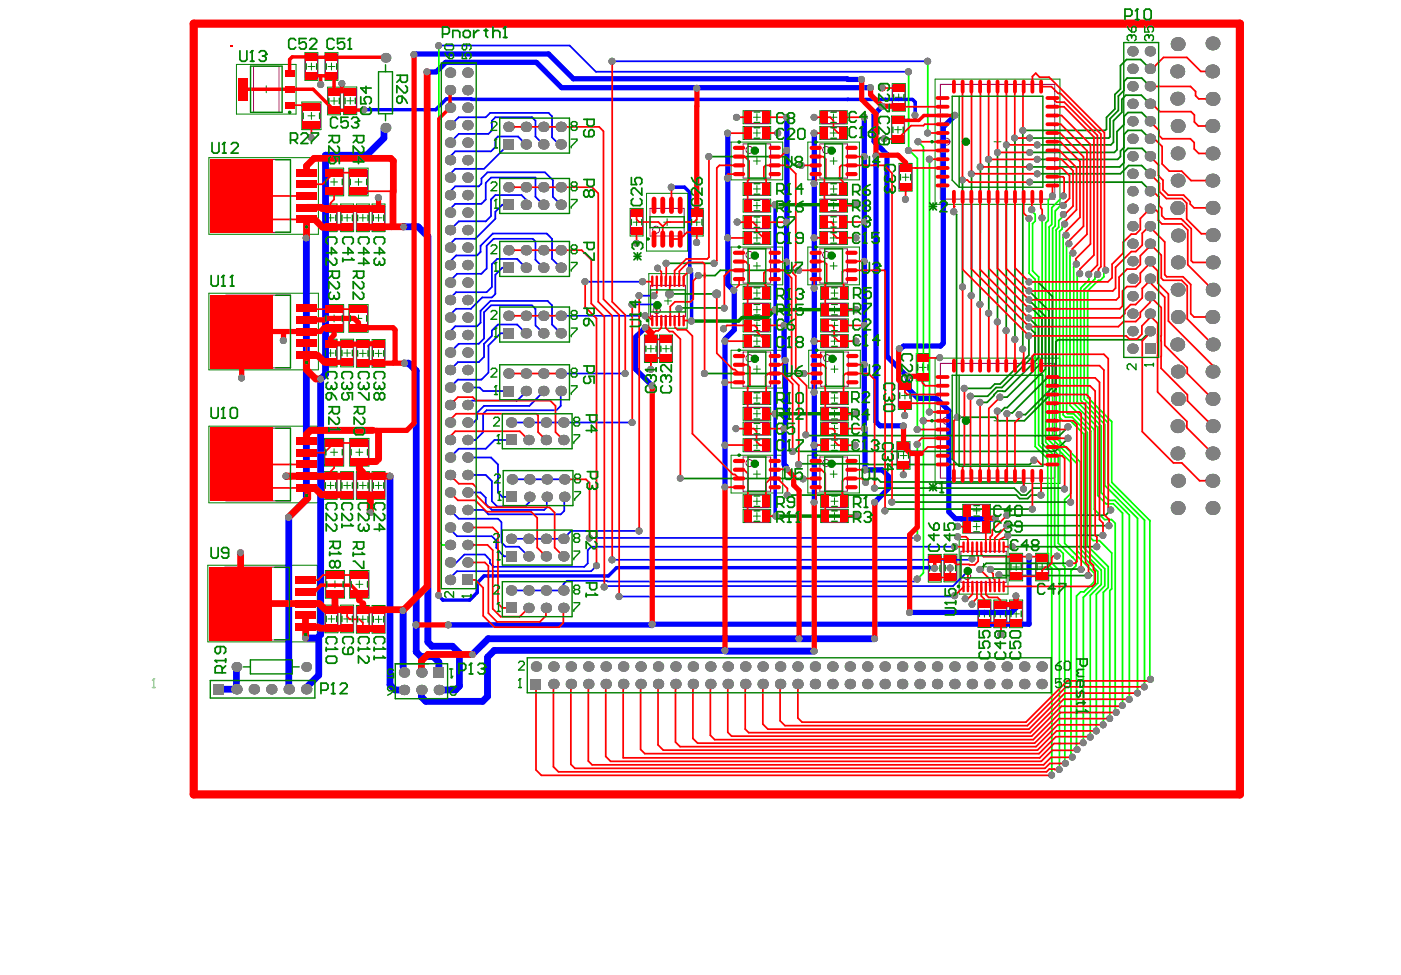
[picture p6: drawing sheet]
<svg xmlns="http://www.w3.org/2000/svg" width="289mm" height="201mm" viewBox="0 0 289 201" stroke-linecap="round" stroke-linejoin="round" font-family="sans-serif">
<path d="M39.9 4.9h215.8v158.9h-215.8z" fill="none" stroke="#808080" stroke-width=".21"/>
<g fill="none" stroke="#008000" stroke-width=".21">
<path d="M48.8 13.3h12.3v10.2h-12.3zM54.2 18.4h1.4M54.9 17.7v1.4M62.9 10.9h2.7v5.7h-2.7zM63.5 13.7h1.4M64.2 13v1.4M67 10.9h2.7v5.7h-2.7zM67.6 18h2.6v5.7h-2.6zM67.6 13.7h1.5M68.4 13v1.4M70.9 17.9h2.7v5.7h-2.7zM184 17.3h2.7v5.6h-2.7z"/>
<path d="M185.3 19.4v1.4M192.8 16.3h25.8v25.8h-25.8zM43.1 32.5h22.6v15.8h-22.6zM54.4 39.7v1.4M62.2 21h4v5.7h-4zM63.5 23.9h1.4M64.2 23.2v1.4M66.9 34.7h4v5.7h-4zM68.2 37.5h1.4M68.2 20.8h1.4M68.9 20.1v1.4M68.9 36.8v1.5"/>
<path d="M71.5 20.8h1.4M72 34.7h3.9v5.7h-3.9zM72.2 20.1v1.4M73.2 37.5h1.4M73.9 36.8v1.5M133.3 39.9h8.5v11.9h-8.5zM150.8 29.3h10.6v7.8h-10.6zM153.3 22.8h5.6v2.7h-5.6zM153.3 26.1h5.6v2.7h-5.6zM153.3 37.6h5.6v2.7h-5.6zM155.4 39h1.4M155.4 33.2h1.4"/>
<path d="M155.4 27.4h1.4M155.4 24.2h1.4M156.1 23.5v1.4M156.1 26.7v1.4M156.1 32.5v1.4M156.1 38.3v1.4M166.6 29.3h10.6v7.8h-10.6zM169.1 22.8h5.6v2.8h-5.6zM169.1 26.1h5.7v2.7h-5.7zM169.1 37.6h5.7v2.7h-5.7zM171.2 39h1.4M171.2 33.2h1.4"/>
<path d="M171.2 27.4h1.4M171.2 24.2h1.4M171.9 23.5v1.4M171.9 26.7v1.4M171.9 32.5v1.4M171.9 38.3v1.4M183.9 23.9h2.7v5.7h-2.7zM184.5 26.7h1.4M184.6 20.1h1.4M185.2 26.1v1.4M185.4 33.7h2.7v5.7h-2.7zM186 36.6h1.5"/>
<path d="M186.8 35.8v1.5M205 29.2h1.4M205.7 28.5v1.5M53.6 40.4h1.5M66.8 42.1h2.7v5.7h-2.7zM67.5 44.9h1.4M68.2 44.2v1.4M70.3 42.1h2.6v5.7h-2.6zM70.9 44.9h1.4M71.6 44.2v1.4M73.5 42.1h2.7v5.7h-2.7zM74.1 44.9h1.4"/>
<path d="M74.8 44.2v1.4M76.7 42.1h2.7v5.7h-2.7zM77.3 44.9h1.5M78.1 44.2v1.4M130 43h2.6v5.7h-2.6zM130.6 45.8h1.4M131.3 45.1v1.4M133.8 56.4h7.9v11.3h-7.9zM136.9 45.8h1.4M137.6 45.1v1.4M142.4 43h2.6v5.7h-2.6zM143 45.8h1.4"/>
<path d="M143.7 45.1v1.4M150.8 51h10.6v7.7h-10.6zM153.3 41.1h5.6v2.6h-5.6zM153.3 44.5h5.6v2.7h-5.6zM153.3 47.7h5.6v2.7h-5.6zM153.3 59.1h5.6v2.7h-5.6zM155.4 45.8h1.4M155.4 54.8h1.4M155.4 49.1h1.4M155.4 42.4h1.4M156.1 41.7v1.4M156.1 45.1v1.4"/>
<path d="M156.1 48.4v1.4M156.1 54.1v1.5M156.1 59.7v1.5M166.6 51h10.6v7.7h-10.6zM169.1 41.1h5.7v2.6h-5.7zM169.1 44.4h5.6v2.7h-5.6zM169.1 47.7h5.7v2.7h-5.7zM169.3 59.1h5.6v2.7h-5.6zM171.2 54.8h1.4M171.2 49.1h1.4M171.2 45.8h1.4M171.2 42.4h1.4"/>
<path d="M171.9 45.1v1.4M171.9 41.7v1.4M171.9 48.4v1.4M171.9 54.1v1.5M172.1 59.7v1.5M43.1 60.5h22.6v15.8h-22.6zM53.6 68.4h1.5M54.4 67.7v1.4M66.8 70h2.7v5.7h-2.7zM66.9 62.8h4v5.7h-4zM67.5 72.8h1.4M68.2 72.1v1.4"/>
<path d="M68.2 65.7h1.4M68.9 64.9v1.5M70.3 70h2.6v5.7h-2.6zM70.9 72.8h1.4M71.6 72.1v1.4M72 62.8h3.9v5.7h-3.9zM73.2 65.7h1.4M73.5 70h2.7v5.7h-2.7zM73.9 64.9v1.5M74.1 72.9h1.4M74.8 72.2v1.4M76.7 70h2.7v5.7h-2.7z"/>
<path d="M77.3 72.9h1.5M78.1 72.2v1.4M132.9 69.1h2.7v5.7h-2.7zM133.5 71.9h1.5M134.2 71.2v1.4M136 69.1h2.7v5.7h-2.7zM136.6 71.9h1.4M137 62.1h1.5M137.4 71.2v1.4M137.8 61.3v1.5M150.8 72.2h10.6v7.8h-10.6zM153.3 62.5h5.6v2.7h-5.6z"/>
<path d="M153.3 65.8h5.6v2.6h-5.6zM153.3 69h5.6v2.7h-5.6zM155.4 76.1h1.4M155.4 70.4h1.4M155.4 67.1h1.4M155.4 63.9h1.4M155.4 60.4h1.4M156.1 63.1v1.5M156.1 66.4v1.4M156.1 69.6v1.5M156.1 75.4v1.5M166.8 72.2h10.6v7.8h-10.6z"/>
<path d="M169.3 62.5h5.6v2.7h-5.6zM169.3 65.8h5.6v2.6h-5.6zM169.3 69h5.6v2.7h-5.6zM171.4 76.1h1.4M171.4 70.4h1.4M171.4 67.1h1.4M171.4 63.9h1.4M171.4 60.4h1.4M172.1 63.1v1.5M172.1 66.4v1.4M172.1 69.6v1.5M172.1 75.4v1.5"/>
<path d="M185.3 78.7h2.7v5.7h-2.7zM189 72.9h2.7v5.7h-2.7zM189.6 75.8h1.4M190.3 75.1v1.4M192.8 73.9h25.8v25.8h-25.8zM43.1 87.9h22.6v15.8h-22.6zM53.6 95.8h1.5M54.4 95.1v1.4M66.8 97.3h2.7v5.7h-2.7zM66.9 90.4h4v5.7h-4zM68.2 99.4v1.4M68.2 93.3h1.4"/>
<path d="M68.9 92.5v1.5M70.3 97.3h2.6v5.7h-2.6zM71.6 99.4v1.4M72.1 90.4h4v5.7h-4zM73.4 93.3h1.4M73.5 97.3h2.7v5.7h-2.7zM74.1 92.5v1.5M74.8 99.4v1.4M76.7 97.3h2.7v5.7h-2.7zM78.1 99.4v1.4M150.8 93.9h10.6v7.8h-10.6zM153.3 80.8h5.6v2.6h-5.6z"/>
<path d="M153.3 84h5.6v2.7h-5.6zM153.3 87.1h5.6v2.6h-5.6zM153.3 90.5h5.6v2.7h-5.6zM155.4 97.8h1.4M155.4 91.8h1.4M155.4 88.4h1.4M155.4 85.3h1.4M155.4 82.1h1.4M156.1 81.4v1.4M156.1 84.6v1.5M156.1 87.7v1.4M156.1 91.1v1.4"/>
<path d="M156.1 97.1v1.4M166.6 93.9h10.6v7.8h-10.6zM169.3 80.8h5.6v2.6h-5.6zM169.3 84h5.6v2.7h-5.6zM169.3 87.1h5.6v2.6h-5.6zM169.3 90.5h5.6v2.7h-5.6zM171.2 97.8h1.4M171.4 91.8h1.4M171.4 88.4h1.4M171.4 85.3h1.4M171.4 82.1h1.4M171.9 97.1v1.4"/>
<path d="M172.1 81.4v1.4M172.1 84.6v1.5M172.1 87.7v1.4M172.1 91.1v1.4M185 91.1h2.7v5.7h-2.7zM185.6 94h1.5M185.9 81.6h1.4M186.3 93.2v1.4M186.6 80.9v1.4M205 86.8h1.4M205.7 86.1v1.4M42.9 116.6h22.5v15.8h-22.5z"/>
<path d="M67.1 117.7h4v5.7h-4zM67.5 100.1h1.4M69.1 119.8v1.4M70.9 100.1h1.4M72.1 117.7h4v5.7h-4zM74.1 100.1h1.4M74.1 119.8v1.4M77.3 100.1h1.5M153.3 102h5.6v2.7h-5.6zM153.3 105.1h5.6v2.7h-5.6zM155.4 106.4h1.4M155.4 103.4h1.4"/>
<path d="M156.1 102.7v1.4M156.1 105.7v1.5M169.3 102h5.6v2.7h-5.6zM169.3 105.1h5.6v2.7h-5.6zM171.4 106.4h1.4M171.4 103.4h1.4M172.1 102.7v1.4M172.1 105.7v1.5M191.4 114.3h2.7v5.7h-2.7zM192.1 117.2h1.4M192.8 116.5v1.4M194.7 114.3h2.6v5.7h-2.6z"/>
<path d="M195.3 117.2h1.4M196 116.4v1.5M197.8 111.3h10.1v11.2h-10.1zM198.6 104h5.6v2.7h-5.6zM198.6 107.3h5.6v2.6h-5.6zM200.7 108.6h1.4M200.7 105.4h1.4M201.4 104.6v1.5M201.4 107.9v1.4M202.1 116.9h1.5M202.8 116.2v1.4M208.2 114.1h2.7v5.7h-2.7z"/>
<path d="M208.8 116.9h1.4M209.6 116.3v1.4M213.6 114.1h2.7v5.7h-2.7zM214.2 116.9h1.4M214.9 116.3v1.4M53.4 124.5h1.5M54.2 123.8v1.4M67 124.8h2.7v5.7h-2.7zM67.6 127.7h1.5M68.4 120.5h1.4M68.4 126.9v1.5M70.3 124.8h2.6v5.7h-2.6z"/>
<path d="M70.9 127.7h1.4M71.6 126.9v1.5M73.4 120.5h1.4M73.5 124.9h2.7v5.7h-2.7zM74.1 127.7h1.4M74.8 127v1.4M76.7 124.9h2.7v5.7h-2.7zM77.3 127.7h1.5M78.1 127v1.4M201.7 123.7h2.7v5.7h-2.7zM202.3 126.6h1.4M203 125.8v1.5"/>
<path d="M205 123.8h2.6v5.7h-2.6zM205.6 126.6h1.4M206.3 125.9v1.4M208.2 123.8h2.7v5.7h-2.7zM208.8 126.6h1.4M209.6 125.9v1.4"/>
</g>
<g fill="none" stroke="#800080" stroke-width=".21">
<path d="M52.3 13.6h5.2v9.6h-5.2zM63 11.3h2.5v4.8h-2.5zM67.1 11.3h2.5v4.8h-2.5zM67.6 18.4h2.6v4.8h-2.6zM70.9 18.4h2.6v4.8h-2.6zM184.1 17.7h2.5v4.8h-2.5zM193.9 17.4h23.6v23.7h-23.6zM46.6 32.9h13.3v15h-13.3zM62.4 21.5h3.7v4.8h-3.7zM67 35.1h3.8v4.8h-3.8zM72.1 35.1h3.7v4.8h-3.7zM153.3 29.7h5.6v7h-5.6z"/>
<path d="M153.7 22.9h4.8v2.5h-4.8zM153.7 26.2h4.8v2.5h-4.8zM153.7 37.7h4.8v2.5h-4.8zM169.1 29.7h5.7v7h-5.7zM169.5 22.9h4.8v2.6h-4.8zM169.5 26.2h4.8v2.5h-4.8zM169.5 37.7h4.8v2.5h-4.8zM183.9 24.3h2.6v4.9h-2.6zM185.5 34.1h2.5v4.9h-2.5zM66.9 42.5h2.5v4.8h-2.5zM70.3 42.5h2.6v4.8h-2.6zM73.6 42.5h2.5v4.8h-2.5z"/>
<path d="M76.8 42.5h2.5v4.8h-2.5zM130 43.4h2.5v4.8h-2.5zM134.1 43h7v5.7h-7zM134.2 58.9h7.2v6.4h-7.2zM142.4 43.4h2.5v4.8h-2.5zM153.3 51.3h5.6v7.1h-5.6zM153.7 41.1h4.8v2.6h-4.8zM153.7 44.6h4.8v2.5h-4.8zM153.7 47.8h4.8v2.5h-4.8zM153.7 59.2h4.8v2.5h-4.8zM169.1 51.3h5.7v7.1h-5.7zM169.5 44.5h4.8v2.6h-4.8z"/>
<path d="M169.5 41.1h4.8v2.6h-4.8zM169.5 47.8h4.8v2.5h-4.8zM169.7 59.2h4.8v2.5h-4.8zM46.6 60.9h13.3v15h-13.3zM66.9 70.4h2.5v4.8h-2.5zM67 63.3h3.8v4.8h-3.8zM70.3 70.4h2.6v4.8h-2.6zM72.1 63.3h3.7v4.8h-3.7zM73.6 70.5h2.5v4.8h-2.5zM76.8 70.5h2.5v4.8h-2.5zM133 69.5h2.5v4.8h-2.5zM136.1 69.5h2.5v4.8h-2.5z"/>
<path d="M153.3 72.6h5.6v7.1h-5.6zM153.7 62.6h4.8v2.5h-4.8zM153.7 65.9h4.8v2.5h-4.8zM153.7 69.1h4.8v2.5h-4.8zM169.3 72.6h5.6v7.1h-5.6zM169.7 62.6h4.8v2.5h-4.8zM169.7 65.9h4.8v2.5h-4.8zM169.7 69.1h4.8v2.5h-4.8zM185.3 79.2h2.6v4.8h-2.6zM189 73.4h2.6v4.8h-2.6zM193.9 74.9h23.6v23.7h-23.6zM46.6 88.3h13.3v15h-13.3z"/>
<path d="M66.9 97.7h2.5v4.8h-2.5zM67 90.9h3.8v4.8h-3.8zM70.3 97.7h2.6v4.8h-2.6zM72.2 90.9h3.8v4.8h-3.8zM73.6 97.7h2.5v4.8h-2.5zM76.8 97.7h2.5v4.8h-2.5zM153.3 94.2h5.6v7.1h-5.6zM153.7 80.8h4.8v2.5h-4.8zM153.7 84.1h4.8v2.5h-4.8zM153.7 87.1h4.8v2.6h-4.8zM153.7 90.6h4.8v2.5h-4.8zM169.1 94.2h5.7v7.1h-5.7z"/>
<path d="M169.7 80.8h4.8v2.5h-4.8zM169.7 84.1h4.8v2.5h-4.8zM169.7 87.1h4.8v2.6h-4.8zM169.7 90.6h4.8v2.5h-4.8zM185 91.5h2.6v4.8h-2.6zM46.4 117h13.3v15h-13.3zM67.2 118.1h3.7v4.8h-3.7zM72.2 118.1h3.8v4.8h-3.8zM153.7 102.1h4.8v2.5h-4.8zM153.7 105.2h4.8v2.5h-4.8zM169.7 102.1h4.8v2.5h-4.8zM169.7 105.2h4.8v2.5h-4.8z"/>
<path d="M191.5 114.8h2.5v4.8h-2.5zM194.7 114.7h2.6v4.9h-2.6zM198.2 113.7h9.3v6.4h-9.3zM199 104.1h4.8v2.5h-4.8zM199 107.3h4.8v2.6h-4.8zM208.3 114.5h2.5v4.9h-2.5zM213.7 114.5h2.5v4.9h-2.5zM67.1 125.2h2.5v4.9h-2.5zM70.3 125.2h2.6v4.9h-2.6zM73.6 125.3h2.5v4.8h-2.5zM76.8 125.3h2.5v4.8h-2.5zM201.8 124.2h2.5v4.8h-2.5z"/>
<path d="M205 124.2h2.6v4.8h-2.6zM208.3 124.2h2.5v4.8h-2.5z"/>
<circle cx="154.5" cy="30.9" r=".72"/>
<circle cx="170.4" cy="30.9" r=".72"/>
<circle cx="195.2" cy="29.2" r=".72"/>
<circle cx="135.3" cy="47.4" r=".72"/>
<circle cx="154.5" cy="52.6" r=".72"/>
<circle cx="170.4" cy="52.6" r=".72"/>
<circle cx="135.4" cy="64" r=".72"/>
<circle cx="154.5" cy="73.9" r=".72"/>
<circle cx="170.5" cy="73.9" r=".72"/>
<circle cx="154.5" cy="95.5" r=".72"/>
<circle cx="170.4" cy="95.5" r=".72"/>
<circle cx="195.2" cy="86.8" r=".72"/>
<circle cx="199.5" cy="118.8" r=".72"/>
</g>
<path d="M31.7 140h.1M31.7 140v1.8M31.7 140l-.3 .3M31.4 141.8h.6" fill="none" stroke="#c0c073" stroke-width=".29"/>
<circle cx="59.5" cy="106.7" r=".18" fill="#00f"/>
<g fill="none" stroke="#00f" stroke-width=".36">
<path d="M92.8 35.9v.7M92.8 39.5v.7M100.5 35.5l-1.2 1.3v1.1M101.3 36.6l-1.1 1.1M101.4 26.9l-.7 .7M102.7 28.1l-.5 .6M115.3 29.8h.3M92.8 50.3v.8M92.8 53.9v.8M99.1 50.7v1.3M101.3 44.6l-1.1 1M101.4 59.2l-1 1.1"/>
<path d="M103.6 42.2l-1.4 1.5M113.8 53.4l1.8 1.8M142.3 55.7l.3 .4M151.2 59.9h.1M92.8 68.4v.7M100.7 76.9l-1.4 1.4M101.4 68.2v1.1M135.1 62.8l.3 .3M161.7 74l.3 .3M185.5 71.9h.3M96.4 90.7h1.6M97.3 82.6l-.9 .9"/>
<path d="M98.4 85.2v1.2M100.4 84.6l-.8 .7M108.4 80.6v.2M112 80.6v.2M162 88.1l-.3 .3M178.2 88.4l.2 .1M92.8 108.8v.3M99.8 105.2l.9 .9M100 114.4l1 1.1M100.2 102.7v1.2M102.3 111.5v1.4M102.7 113.5l1.3 1.2"/>
<path d="M103.4 111.9l.9 .9M109.2 102.5v1.1M125.1 119.8l.2 .1M159.9 106.3l.1 .1M188.6 110.9l.6 .6v-.6M189.2 119.4l-.5 .5M200.5 115.2l.2 .3M65.4 131.6l.3 .1M149.5 134.1l.2 .2"/>
</g>
<path d="M85.5 11.1l-.1 .2M174.7 16.2l.2 .2M151.3 59.9h.1M186.3 71.4l-.5 .5M187.1 77.6h.1M212.2 114.8v.4" fill="none" stroke="#00f" stroke-width="1.1"/>
<path d="M192.6 117.1l.1 .1M98.4 122.2l-1.5 1.6" fill="none" stroke="#00f" stroke-width=".72"/>
<path d="M134.5 128.7l-.1 .2" fill="none" stroke="#00f" stroke-width="1.4"/>
<circle cx="48.8" cy="142.2" r=".18" fill="#00f"/>
<g fill="none" stroke="#00f" stroke-width=".36">
<path d="M79.5 26.3l-.3 .4M92.8 32.3v.7M100.2 37.7v3.4l-.9 .9M101.1 23.3l-.9 .9M101.4 24.9v2M102.2 28.7v1.6M113.8 24v4.3l1.5 1.5M114 37.2v3.4l1.6 1.6M92.8 57.9v.4M100.4 50.7v4.7l-1.1 1.1M101.3 41.1v3.5M102.2 43.7v1.4"/>
<path d="M103.6 55.2l-1.4 1.5M108.4 41.1v1.1M113.8 49.3v4.1M99.5 61.3h1.9M100.7 71.3v5.6M101.2 62.1l-2.1 2v2.5M101.3 63l-1.5 1.4M101.4 69.3l-1.6 1.6v2.7M113.8 63v3.9M149.5 69.9v.5M98.4 86.4l-.7 .7h-1.3M99.6 85.3v3.8"/>
<path d="M100.2 98l1.2 1.2M102.7 95.8v5.8l.9 .9M115.6 80.6v3.1l-.9 .9M99.1 101.6l1.1 1.1M100.2 103.9l1.2 1.3M101 115.5v.6M102.3 112.9l.4 .6M102.7 107l.7 .7v4.2M109.2 103.6l-.9 .9M112.8 104.6l-.6 .6M121.2 116.2l-.7 .7M63.1 141.8v.4"/>
</g>
<path d="M66.1 130.9l-.7 .7M85.8 128.9v5.5M88.2 132.4l.9 .9M94.7 141.5l-.7 .8" fill="none" stroke="#00f" stroke-width="1.4"/>
<path d="M97.2 20.4v.1M127.1 117.1l-1.6 1.7M98.4 120.2v2" fill="none" stroke="#00f" stroke-width=".72"/>
<path d="M131.1 69.5v6.7M149.5 70.4v8.5" fill="none" stroke="#00f" stroke-width="1.1"/>
<circle cx="174.7" cy="20.5" r=".36" fill="#00f"/>
<g fill="none" stroke="#00f" stroke-width="1.1">
<path d="M150.1 27.5v31.2M178.2 24.2v64.2M180.3 23.6v5.6M180.7 32.2v54.8l.8 .8M182.9 31.9v41.6M194.5 26.2v44.6M151.4 59.9v8.2M149.5 78.9v21.6M187.2 77.6v2.4M178.4 88.5v8.4M183.2 98.2v2.5M195.7 84.7v20.9"/>
<path d="M198.2 107h.1M212.2 115.2v13.5M209.6 122.9v2.4"/>
</g>
<path d="M63.2 49v54M88.2 48.8v83.6M66.1 78.2v52.7M85.8 76.5v52.4M80.4 98.2v43.1M59.5 106.7v35.5M48.8 137.5v4.7M65.7 131.7v7.5M83.1 125.9v11.7M86.8 135.4h2.6M94.7 134.7v6.8M100.5 135.6v8" fill="none" stroke="#00f" stroke-width="1.4"/>
<g fill="none" stroke="#00f" stroke-width=".36">
<path d="M93.9 38.4l-1.1 1.1M94.6 24.2l-1.6 1.6h-.2M102.2 30.3l-.9 .9M102.2 24.2l-.8 .7M102.7 28.1h4.1M109.7 24.2l.7 .7M112.4 35.5l1.6 1.7M93.9 42l-1.1 1.1M94.2 56.5l-1.4 1.4M102.2 56.7v3.9M102.2 40.2h5.4M103.6 55.2h1.3"/>
<path d="M103.6 42.2h1.3M108.4 55.2l-1.7-1.8h-4.2l-1.1 1.1v4.7M110.4 53.6l1.6 1.6M112.8 48.2l1 1.1M162.2 54h.1M93.9 67.3l-1.1 1.1M94.1 63.7h3M98.9 79.9l.7 .7h5.3M99.8 64.4v5.4M99.8 73.6l-1.1 1.1M103.2 68.7h1.7M109.7 63l.7 .7"/>
<path d="M112.9 62.1l.9 .9M113.8 66.9l1.8 1.8M101.4 99.2v4.2M105.4 90.7h-3.4l-1.8 1.8M162.3 96.8l-.2 .1M92.8 105.2l1.8 1.8M95.8 114.4l-2 2h-.6M101.4 110.6l.9 .9M103.6 102.5h2M104 114.7h1.4M104.3 112.8h2.7M112.6 111.1h3.6"/>
<path d="M112.8 102.5v2.1M116.4 102.5v2.9l-.8 .7M116.9 119.8l-.7 .7M121.2 113.5v2.7M123 116.7l-1.1 1.1M90.4 122.8h.1M124.8 120.9l-.2 .2"/>
</g>
<path d="M138.5 38.6h2.7l1.1 1.1M188.7 21.1v2.7M142.6 56.1v10.1M159.9 42.2v64.1M90.4 122.8l.9 1h5.6" fill="none" stroke="#00f" stroke-width=".72"/>
<circle cx="167.9" cy="91.8" r=".54" fill="#00f"/>
<g fill="none" stroke="#00f" stroke-width="1.1">
<path d="M85.5 11.1h27.6l5.1 5.1h56.5M88.1 14.8h1.9l1.9-1.9h18.7l5.2 5.2h63.7M174.9 16.4h2.8M162.3 24.2v21.6M167.9 27.5v76.1M180.3 29.2l2.6 2.7M181.9 21.9l-1.6 1.7M196.9 23.8l-2.4 2.4M162.2 45.8v8.2M162.3 54v12.5l-.6 .6v6.9M131.1 76.2l3.4 3.4M133.1 67.5l-2 2"/>
<path d="M151.4 68.1l-1.9 1.8M162 74.3v13.8M182.9 73.5l4.2 4.1M194.5 70.8l-.5 .6h-7.7M161.7 88.4v7.4l.4 .4v.7M178.4 96.9h3.5l1.3 1.3M181.5 87.8h4.8M187.2 80l2.1 2.2h3.8l2.6 2.5M183.2 100.7l-2.8 2.9M195.7 105.6l1.4 1.4h1.1M205.3 106.9l-.2 .1h-6.9M92.5 128.9h41.9"/>
<path d="M134.5 128.7h77.7M209.6 125.3l-1 1h-21"/>
</g>
<g fill="none" stroke="#00f" stroke-width=".36">
<path d="M90.5 9.4h27l5.4 5.4h64.5M126.2 12.6h65.1M94.6 24.2h5.6M99.3 37.9l-.6 .5h-4.8M100.5 35.5h11.9M100.7 27.6h-6.1l-1.8 1.8M101.1 23.3h12l.7 .7M101.3 31.2h-7.4l-1.1 1.1M101.3 36.6h9.1v4l1.6 1.6M102.2 24.2h7.5M104.9 29.8l-5.1 5h-5.9l-1.1 1.1M106.8 28.1l1.6 1.7"/>
<path d="M110.4 24.9v3.2l1.6 1.7M93.9 42h5.4M94.2 56.5h5.1M99.1 52l-.7 .7h-4.3l-1.3 1.2M100.2 45.6h-5.6l-1.8 1.9M100.4 50.7l1.4-1.4h8.1l.5 .5v3.8M102.2 45.1l-4.2 4.2h-4.1l-1.1 1M102.2 40.2l-.9 .9M107.6 40.2l.8 .9M112.8 48.2h-11.2l-2.5 2.5M120.7 58.1h11.8M94.1 63.7l-1.3 1.2"/>
<path d="M96.4 79.9h2.5M98.7 74.7h-4.3l-1.6 1.6M99.1 66.6l-.7 .7h-4.5M99.3 78.3h-4.9l-1.6 1.6M99.5 61.3l-2.4 2.4M99.8 69.8l-1.1 1.1h-4.1l-1.8 1.8M100.4 60.3h-6.3l-1.3 1.2M101.2 62.1h11.7M101.3 63h8.4M101.4 68.2l1.3-1.3h4l1.7 1.8M102.2 60.6l-.8 .7M103.2 68.7l-2.5 2.6"/>
<path d="M110.4 63.7v3.4l1.6 1.6M115.6 77h13.3M115.6 65.1h17.5M130.4 62.8h4.7M131.8 61h3.1M96.4 94.4h4.9l1.4 1.4M96.4 98h3.8M99.6 89.1l-1.6 1.6M100.2 92.5h-5.6l-1.8 1.9M100.4 84.6h14.3M105.4 87.1h25M105.6 98.9h10.8"/>
<path d="M108.4 80.8l-1.7 1.8h-9.4M112 80.8l-2.8 2.9h-9.4l-1.4 1.5M92.8 116l.4 .4M92.8 109.1l1.4 1.5h7.2M94.6 107h8.1M95.8 114.4h4.2M96.4 105.2h3.4M96.4 101.6h2.7M100.7 106.1h14.9M101 116.1l.8 .8h18.7M101.4 103.4l1.1 1.1h5.8M101.4 105.2h10.8"/>
<path d="M105.4 111.1h7.2M107 112.8l2 1.9M116.9 119.8h8.2M121.6 110.9h67M121.9 117.8h-27.7l-1.4 1.4M125.3 119.9h63.4M126.2 115.5h74.5M131.8 109.5h-14l-1.6 1.6M196.9 112.8h-75l-.7 .7M199.6 117.8l-3.1 3.1h-71.7M116.2 120.5v1.3h-10.8M196.9 122.9l-.2 .1h-69"/>
</g>
<g fill="none" stroke="#00f" stroke-width="1.4">
<path d="M79.2 26.7v1.8l-3.6 3.5h-8.5v45.2l-1 1M83.3 46.8h2.9l2 2M83.4 74.9h.9l1.5 1.6M63.2 103l-3.7 3.7M63 131.6h2.4M65.7 139.2l-2.6 2.6M85.8 134.4l1 1M89.1 133.3h4.2l1.4 1.4M89.4 135.4l1.1 1.2v2.1M149.5 134.1h-47.6l-1.4 1.5M149.7 134.3h18.2M180.4 131.7h-79.7l-3.3 3.3"/>
<path d="M45.2 142.2h3.6M80.4 141.3l1.1 1h1.8M86.9 142.3v1.4l.9 .9h11.7l1-1M90.5 142.3h3.5"/>
</g>
<path d="M97.2 20.4h-5.1l-2.2 2.2h-14.9M97.2 20.5h91l.5 .6M142.3 39.7v16M125.5 118.8h-25.7l-1.4 1.4M127.1 117.1h65.5" fill="none" stroke="#00f" stroke-width=".72"/>
<path d="M150.1 58.7l1.1 1.2" fill="none" stroke="#00f" stroke-width="1"/>
<g fill="#808080">
<circle cx="150" cy="36.7" r=".72"/>
<circle cx="66.1" cy="17.4" r=".72"/>
<circle cx="195.9" cy="117.2" r=".72"/>
<circle cx="192.7" cy="117.2" r=".72"/>
<circle cx="58.4" cy="70.2" r=".72"/>
<circle cx="206" cy="118.6" r=".72"/>
<circle cx="197.5" cy="110.7" r=".72"/>
<circle cx="199" cy="123.5" r=".7"/>
<circle cx="200.4" cy="124.6" r=".71"/>
<circle cx="186.6" cy="85.7" r=".71"/>
<circle cx="90.4" cy="9.4" r=".71"/>
<circle cx="70.5" cy="17.2" r=".7"/>
<circle cx="64.1" cy="28.3" r=".7"/>
<circle cx="90.5" cy="122.8" r=".7"/>
<circle cx="123" cy="116.7" r=".71"/>
<circle cx="193.8" cy="73.8" r=".7"/>
<circle cx="185.5" cy="71.9" r=".7"/>
<circle cx="196.9" cy="23.8" r=".71"/>
<circle cx="188.7" cy="23.8" r=".7"/>
<circle cx="179.5" cy="18.1" r=".72"/>
<circle cx="143.7" cy="18.2" r=".72"/>
<circle cx="177.6" cy="16.4" r=".71"/>
<circle cx="75" cy="22.6" r=".71"/>
<circle cx="88" cy="14.8" r=".7"/>
<circle cx="85.3" cy="11.3" r=".71"/>
<circle cx="205.3" cy="106.9" r=".7"/>
<circle cx="209.5" cy="122.9" r=".7"/>
<circle cx="187.6" cy="126.3" r=".71"/>
<circle cx="187.1" cy="77.6" r=".7"/>
<circle cx="180.6" cy="32.2" r=".71"/>
<circle cx="178.2" cy="32.3" r=".71"/>
<circle cx="186.3" cy="87.8" r=".71"/>
<circle cx="186.3" cy="97.9" r=".71"/>
<circle cx="166.2" cy="89.7" r=".7"/>
<circle cx="83.2" cy="46.8" r=".7"/>
<circle cx="83.4" cy="74.9" r=".71"/>
<circle cx="80.4" cy="98.2" r=".71"/>
<circle cx="83.1" cy="125.9" r=".7"/>
<circle cx="66.1" cy="78.2" r=".7"/>
<circle cx="63.1" cy="49.1" r=".7"/>
<circle cx="63" cy="131.6" r=".7"/>
<circle cx="59.5" cy="106.7" r=".72"/>
<circle cx="144" cy="56.8" r=".72"/>
<circle cx="142.6" cy="66.2" r=".72"/>
<circle cx="191.7" cy="32.8" r=".72"/>
<circle cx="191.7" cy="85" r=".72"/>
<circle cx="189.1" cy="88.6" r=".72"/>
<circle cx="190.4" cy="86.8" r=".72"/>
<circle cx="163.4" cy="93.1" r=".72"/>
<circle cx="164.7" cy="95.8" r=".72"/>
<circle cx="189.1" cy="110.9" r=".72"/>
<circle cx="189.1" cy="91.6" r=".72"/>
<circle cx="187.3" cy="31" r=".72"/>
<circle cx="187.3" cy="14.8" r=".72"/>
<circle cx="189.3" cy="29.2" r=".72"/>
<circle cx="191.3" cy="27.4" r=".72"/>
<circle cx="191.3" cy="12.6" r=".72"/>
<circle cx="198.8" cy="80.1" r=".72"/>
<circle cx="212.2" cy="60" r=".7"/>
<circle cx="147.8" cy="60.6" r=".9"/>
<circle cx="138.1" cy="60.6" r=".9"/>
<circle cx="140" cy="63.7" r=".72"/>
<circle cx="147.2" cy="54.3" r=".72"/>
<circle cx="137.4" cy="54.3" r=".72"/>
<circle cx="145.3" cy="77" r=".72"/>
<circle cx="164.7" cy="55.7" r=".72"/>
<circle cx="165.2" cy="34.1" r=".72"/>
<circle cx="146.2" cy="32.3" r=".72"/>
<circle cx="204.2" cy="117.4" r=".72"/>
<circle cx="202.1" cy="117.4" r=".72"/>
<circle cx="208.7" cy="112.8" r=".72"/>
<circle cx="207.8" cy="110.4" r=".72"/>
<circle cx="220.6" cy="116.2" r=".72"/>
<circle cx="222.9" cy="117.4" r=".72"/>
<circle cx="224.4" cy="118.7" r=".72"/>
<circle cx="226.2" cy="112.8" r=".72"/>
<circle cx="227.4" cy="110.4" r=".72"/>
<circle cx="207.7" cy="108.4" r=".72"/>
<circle cx="228.7" cy="108.4" r=".72"/>
<circle cx="229.1" cy="105.2" r=".72"/>
<circle cx="207.7" cy="106.3" r=".72"/>
<circle cx="214.7" cy="102.1" r=".72"/>
<circle cx="162.4" cy="102.1" r=".72"/>
<circle cx="180.3" cy="100.7" r=".72"/>
<circle cx="219.5" cy="100.8" r=".72"/>
<circle cx="183.9" cy="103.6" r=".72"/>
<circle cx="220.8" cy="103.6" r=".72"/>
<circle cx="182.5" cy="105.4" r=".72"/>
<circle cx="212.9" cy="105" r=".72"/>
<circle cx="210.9" cy="72" r=".72"/>
<circle cx="209.3" cy="70" r=".72"/>
<circle cx="207.5" cy="68.2" r=".72"/>
<circle cx="205.7" cy="66.4" r=".72"/>
<circle cx="203.9" cy="64.6" r=".72"/>
<circle cx="202.1" cy="62.8" r=".72"/>
<circle cx="200.3" cy="61" r=".72"/>
<circle cx="198.5" cy="59.2" r=".72"/>
<circle cx="220.2" cy="90.4" r=".72"/>
<circle cx="213.2" cy="94.9" r=".72"/>
<circle cx="220.2" cy="88" r=".72"/>
<circle cx="211.1" cy="100.8" r=".72"/>
<circle cx="197.4" cy="86.1" r=".72"/>
<circle cx="200.1" cy="81.7" r=".72"/>
<circle cx="202.1" cy="83" r=".72"/>
<circle cx="206.2" cy="81.9" r=".72"/>
<circle cx="205.7" cy="84.8" r=".72"/>
<circle cx="207.7" cy="85.3" r=".72"/>
<circle cx="210.2" cy="85.5" r=".72"/>
<circle cx="196.7" cy="43.7" r=".72"/>
<circle cx="165.8" cy="77" r=".72"/>
<circle cx="160" cy="106.4" r=".72"/>
<circle cx="176.6" cy="106.4" r=".72"/>
<circle cx="159.8" cy="85.3" r=".72"/>
<circle cx="176.6" cy="85.3" r=".72"/>
<circle cx="159.8" cy="63.9" r=".72"/>
<circle cx="176.6" cy="63.9" r=".72"/>
<circle cx="159.8" cy="42.2" r=".72"/>
<circle cx="176.6" cy="42.2" r=".72"/>
<circle cx="134.8" cy="61" r=".72"/>
<circle cx="135.4" cy="63.1" r=".72"/>
<circle cx="199.6" cy="117.8" r=".72"/>
<circle cx="126.2" cy="115.5" r=".72"/>
<circle cx="196.9" cy="122.9" r=".72"/>
<circle cx="132.5" cy="58.1" r=".72"/>
<circle cx="196.9" cy="112.8" r=".72"/>
<circle cx="124.6" cy="121.1" r=".72"/>
<circle cx="121.5" cy="110.9" r=".72"/>
<circle cx="127.7" cy="123" r=".72"/>
<circle cx="189.1" cy="119.4" r=".72"/>
<circle cx="126.2" cy="12.6" r=".72"/>
<circle cx="128.9" cy="77" r=".72"/>
<circle cx="130.3" cy="62.8" r=".72"/>
<circle cx="130.3" cy="87.1" r=".72"/>
<circle cx="131.8" cy="61" r=".72"/>
<circle cx="131.8" cy="109.5" r=".72"/>
<circle cx="133" cy="65.1" r=".72"/>
<circle cx="120.6" cy="58.1" r=".72"/>
<circle cx="142.2" cy="55.7" r=".72"/>
<circle cx="138.4" cy="38.6" r=".72"/>
<circle cx="200.4" cy="115.2" r=".71"/>
<circle cx="151.3" cy="59.8" r=".7"/>
<circle cx="149.5" cy="78.9" r=".71"/>
<circle cx="149.5" cy="91.8" r=".7"/>
<circle cx="149.5" cy="100.5" r=".7"/>
<circle cx="149.5" cy="70.4" r=".71"/>
<circle cx="150.1" cy="27.5" r=".72"/>
<circle cx="162.2" cy="24.2" r=".7"/>
<circle cx="162.2" cy="31" r=".7"/>
<circle cx="162.2" cy="45.8" r=".71"/>
<circle cx="162.2" cy="54" r=".7"/>
<circle cx="161.7" cy="67.1" r=".71"/>
<circle cx="161.9" cy="74.3" r=".7"/>
<circle cx="161.7" cy="88.4" r=".72"/>
<circle cx="162.2" cy="96.8" r=".7"/>
<circle cx="167.9" cy="103.6" r=".71"/>
<circle cx="167.9" cy="91.8" r=".71"/>
<circle cx="167.9" cy="80.9" r=".71"/>
<circle cx="167.9" cy="70.4" r=".72"/>
<circle cx="167.9" cy="59.4" r=".71"/>
<circle cx="167.9" cy="49.1" r=".71"/>
<circle cx="178.2" cy="24.2" r=".7"/>
<circle cx="178.2" cy="45.8" r=".71"/>
<circle cx="178.2" cy="53.9" r=".7"/>
<circle cx="178.2" cy="67.1" r=".7"/>
<circle cx="178.2" cy="75.2" r=".71"/>
<circle cx="178.2" cy="88.4" r=".71"/>
<circle cx="178.5" cy="99.5" r=".71"/>
<circle cx="178.4" cy="96.9" r=".71"/>
<circle cx="167.9" cy="37.8" r=".71"/>
<circle cx="167.9" cy="27.5" r=".72"/>
<circle cx="149.3" cy="63.5" r=".71"/>
<circle cx="206.4" cy="130.9" r=".72"/>
<circle cx="165.6" cy="98.8" r=".71"/>
<circle cx="97.4" cy="135" r=".7"/>
<circle cx="164.8" cy="131.7" r=".7"/>
<circle cx="149.5" cy="134.1" r=".7"/>
<circle cx="167.9" cy="134.3" r=".71"/>
<circle cx="180.3" cy="131.7" r=".7"/>
<circle cx="180.3" cy="103.6" r=".7"/>
<circle cx="151.9" cy="24.2" r=".71"/>
<circle cx="160.4" cy="27.5" r=".71"/>
<circle cx="152" cy="45.8" r=".72"/>
<circle cx="150.1" cy="49.1" r=".71"/>
<circle cx="149.2" cy="67.8" r=".71"/>
<circle cx="151.8" cy="88.4" r=".71"/>
<circle cx="176.3" cy="91.8" r=".71"/>
<circle cx="176.5" cy="70.4" r=".72"/>
<circle cx="176.5" cy="49.1" r=".7"/>
<circle cx="167.9" cy="24.2" r=".71"/>
<circle cx="134.2" cy="76.2" r=".71"/>
<circle cx="140.3" cy="98.6" r=".7"/>
<circle cx="197.5" cy="108.6" r=".72"/>
<circle cx="85.8" cy="128.9" r=".71"/>
<circle cx="92.4" cy="128.9" r=".71"/>
<circle cx="134.5" cy="128.7" r=".72"/>
<circle cx="134.5" cy="79.6" r=".72"/>
<circle cx="133.1" cy="67.5" r=".7"/>
<circle cx="218" cy="114.7" r=".7"/>
<circle cx="212.2" cy="114.8" r=".7"/>
<circle cx="143.7" cy="50" r=".72"/>
<circle cx="135.6" cy="55.3" r=".7"/>
<circle cx="131.3" cy="50.2" r=".71"/>
<circle cx="49.6" cy="114" r=".72"/>
<circle cx="181.9" cy="18.1" r=".72"/>
<circle cx="186.7" cy="41.1" r=".71"/>
<circle cx="181.9" cy="21.9" r=".71"/>
<circle cx="182.3" cy="28.6" r=".7"/>
<circle cx="212.2" cy="69.3" r=".72"/>
<circle cx="212.2" cy="67.4" r=".7"/>
<circle cx="212.2" cy="65.6" r=".7"/>
<circle cx="212.2" cy="63.7" r=".71"/>
<circle cx="212.2" cy="61.8" r=".7"/>
<circle cx="212.2" cy="58.1" r=".7"/>
<circle cx="198.5" cy="37.1" r=".7"/>
<circle cx="200.3" cy="35.9" r=".7"/>
<circle cx="202.1" cy="34.4" r=".71"/>
<circle cx="203.9" cy="32.9" r=".71"/>
<circle cx="205.7" cy="31.5" r=".7"/>
<circle cx="207.5" cy="29.9" r=".71"/>
<circle cx="209.2" cy="28.5" r=".7"/>
<circle cx="210.9" cy="26.9" r=".71"/>
<circle cx="212.4" cy="37.5" r=".7"/>
<circle cx="213.9" cy="35.9" r=".7"/>
<circle cx="212.3" cy="34.4" r=".71"/>
<circle cx="213.9" cy="32.9" r=".7"/>
<circle cx="212.4" cy="31.5" r=".7"/>
<circle cx="213.9" cy="29.9" r=".71"/>
<circle cx="212.4" cy="28.5" r=".7"/>
<circle cx="217" cy="40.4" r=".7"/>
<circle cx="212.2" cy="45.1" r=".71"/>
<circle cx="216.9" cy="159.9" r=".7"/>
<circle cx="218.4" cy="158.7" r=".7"/>
<circle cx="212.8" cy="43.2" r=".72"/>
<circle cx="219.7" cy="157.4" r=".71"/>
<circle cx="214.9" cy="44.9" r=".71"/>
<circle cx="221.1" cy="156.2" r=".71"/>
<circle cx="219.3" cy="40.4" r=".7"/>
<circle cx="222.1" cy="154.6" r=".71"/>
<circle cx="223.4" cy="153.2" r=".7"/>
<circle cx="219.3" cy="42.4" r=".71"/>
<circle cx="219.3" cy="44.2" r=".7"/>
<circle cx="224.8" cy="152" r=".71"/>
<circle cx="226.1" cy="150.7" r=".72"/>
<circle cx="219.6" cy="46.2" r=".71"/>
<circle cx="227.5" cy="149.5" r=".71"/>
<circle cx="219.9" cy="48.5" r=".71"/>
<circle cx="228.9" cy="148.2" r=".7"/>
<circle cx="220.4" cy="50.3" r=".71"/>
<circle cx="230.2" cy="146.9" r=".71"/>
<circle cx="221.3" cy="52.2" r=".71"/>
<circle cx="231.4" cy="145.5" r=".7"/>
<circle cx="222" cy="54.5" r=".72"/>
<circle cx="232.9" cy="144.2" r=".71"/>
<circle cx="222.7" cy="56.4" r=".71"/>
<circle cx="224.5" cy="56.6" r=".72"/>
<circle cx="234.6" cy="142.9" r=".7"/>
<circle cx="236" cy="141.7" r=".7"/>
<circle cx="226.4" cy="56.6" r=".72"/>
<circle cx="228" cy="55.7" r=".7"/>
<circle cx="237.3" cy="140.1" r=".72"/>
<circle cx="78" cy="40.8" r=".72"/>
<circle cx="49.8" cy="77.9" r=".72"/>
<circle cx="76.4" cy="105.7" r=".72"/>
<circle cx="59" cy="98.2" r=".72"/>
<circle cx="109" cy="121.8" r="1.06"/>
<circle cx="109" cy="111.1" r="1.06"/>
<circle cx="109" cy="87.1" r="1.06"/>
<circle cx="109" cy="90.7" r="1.06"/>
<circle cx="109" cy="114.7" r="1.06"/>
<circle cx="109" cy="125.4" r="1.06"/>
<circle cx="48.8" cy="137.5" r=".99"/>
<circle cx="92.8" cy="108.8" r="1.06"/>
<circle cx="92.8" cy="94.4" r="1.06"/>
<circle cx="92.8" cy="79.9" r="1.06"/>
<circle cx="92.8" cy="65.5" r="1.06"/>
<circle cx="92.8" cy="51.1" r="1.06"/>
<circle cx="92.8" cy="36.6" r="1.06"/>
<circle cx="92.8" cy="22.2" r="1.06"/>
<circle cx="104.9" cy="77" r="1.06"/>
<circle cx="112" cy="77" r="1.06"/>
<circle cx="115.6" cy="77" r="1.06"/>
<circle cx="233.5" cy="68.3" r="1.06"/>
<circle cx="233.5" cy="53.9" r="1.06"/>
<circle cx="233.5" cy="39.4" r="1.06"/>
<circle cx="233.5" cy="25" r="1.06"/>
<circle cx="233.5" cy="10.6" r="1.06"/>
<circle cx="237.1" cy="68.3" r="1.06"/>
<circle cx="237.1" cy="53.9" r="1.06"/>
<circle cx="237.1" cy="39.4" r="1.06"/>
<circle cx="237.1" cy="25" r="1.06"/>
<circle cx="237.1" cy="10.6" r="1.06"/>
<circle cx="48.8" cy="142.2" r="1.06"/>
<circle cx="59.5" cy="142.2" r="1.06"/>
<circle cx="56" cy="142.2" r="1.06"/>
<circle cx="83.3" cy="142.3" r="1.06"/>
<circle cx="79.5" cy="26.3" r=".99"/>
<circle cx="90.5" cy="142.3" r="1.06"/>
<circle cx="92.8" cy="116" r="1.06"/>
<circle cx="92.8" cy="119.6" r="1.06"/>
<circle cx="92.8" cy="105.2" r="1.06"/>
<circle cx="92.8" cy="112.4" r="1.06"/>
<circle cx="92.8" cy="98" r="1.06"/>
<circle cx="92.8" cy="101.6" r="1.06"/>
<circle cx="92.8" cy="83.5" r="1.06"/>
<circle cx="92.8" cy="87.1" r="1.06"/>
<circle cx="92.8" cy="72.7" r="1.06"/>
<circle cx="92.8" cy="76.3" r="1.06"/>
<circle cx="92.8" cy="58.3" r="1.06"/>
<circle cx="92.8" cy="61.9" r="1.06"/>
<circle cx="92.8" cy="47.5" r="1.06"/>
<circle cx="92.8" cy="54.7" r="1.06"/>
<circle cx="92.8" cy="40.2" r="1.06"/>
<circle cx="92.8" cy="43.8" r="1.06"/>
<circle cx="92.8" cy="25.8" r="1.06"/>
<circle cx="92.8" cy="29.4" r="1.06"/>
<circle cx="92.8" cy="15" r="1.06"/>
<circle cx="92.8" cy="18.6" r="1.06"/>
<circle cx="105.4" cy="121.8" r="1.06"/>
<circle cx="105.4" cy="111.1" r="1.06"/>
<circle cx="105.6" cy="98.9" r="1.06"/>
<circle cx="105.4" cy="87.1" r="1.06"/>
<circle cx="104.9" cy="65.1" r="1.06"/>
<circle cx="104.9" cy="51.6" r="1.06"/>
<circle cx="104.9" cy="38.6" r="1.06"/>
<circle cx="104.9" cy="26.2" r="1.06"/>
<circle cx="117.7" cy="141.1" r="1.06"/>
<circle cx="114.1" cy="141.1" r="1.06"/>
<circle cx="112.6" cy="121.8" r="1.06"/>
<circle cx="116.2" cy="121.8" r="1.06"/>
<circle cx="112.6" cy="111.1" r="1.06"/>
<circle cx="116.2" cy="111.1" r="1.06"/>
<circle cx="112.8" cy="98.9" r="1.06"/>
<circle cx="116.4" cy="98.9" r="1.06"/>
<circle cx="112.6" cy="87.1" r="1.06"/>
<circle cx="116.2" cy="87.1" r="1.06"/>
<circle cx="112" cy="65.1" r="1.06"/>
<circle cx="115.6" cy="65.1" r="1.06"/>
<circle cx="112" cy="55.2" r="1.06"/>
<circle cx="112" cy="51.6" r="1.06"/>
<circle cx="115.6" cy="55.2" r="1.06"/>
<circle cx="115.6" cy="51.6" r="1.06"/>
<circle cx="112" cy="42.2" r="1.06"/>
<circle cx="112" cy="38.6" r="1.06"/>
<circle cx="115.6" cy="42.2" r="1.06"/>
<circle cx="115.6" cy="38.6" r="1.06"/>
<circle cx="112" cy="29.8" r="1.06"/>
<circle cx="112" cy="26.2" r="1.06"/>
<circle cx="115.6" cy="29.8" r="1.06"/>
<circle cx="115.6" cy="26.2" r="1.06"/>
<circle cx="128.5" cy="141.1" r="1.06"/>
<circle cx="124.9" cy="141.1" r="1.06"/>
<circle cx="139.3" cy="141.1" r="1.06"/>
<circle cx="135.7" cy="141.1" r="1.06"/>
<circle cx="150.1" cy="141.1" r="1.06"/>
<circle cx="146.5" cy="141.1" r="1.06"/>
<circle cx="164.5" cy="141.1" r="1.06"/>
<circle cx="160.9" cy="141.1" r="1.06"/>
<circle cx="157.3" cy="141.1" r="1.06"/>
<circle cx="175.3" cy="141.1" r="1.06"/>
<circle cx="171.7" cy="141.1" r="1.06"/>
<circle cx="168.1" cy="141.1" r="1.06"/>
<circle cx="186" cy="141.1" r="1.06"/>
<circle cx="182.5" cy="141.1" r="1.06"/>
<circle cx="196.8" cy="141.1" r="1.06"/>
<circle cx="193.2" cy="141.1" r="1.06"/>
<circle cx="207.6" cy="141.1" r="1.06"/>
<circle cx="204" cy="141.1" r="1.06"/>
<circle cx="214.8" cy="141.1" r="1.06"/>
<circle cx="233.5" cy="71.9" r="1.06"/>
<circle cx="233.5" cy="64.7" r="1.06"/>
<circle cx="233.5" cy="61.1" r="1.06"/>
<circle cx="233.5" cy="50.3" r="1.06"/>
<circle cx="233.5" cy="46.7" r="1.06"/>
<circle cx="233.5" cy="43" r="1.06"/>
<circle cx="233.5" cy="35.8" r="1.06"/>
<circle cx="233.5" cy="32.2" r="1.06"/>
<circle cx="233.5" cy="28.6" r="1.06"/>
<circle cx="233.5" cy="17.8" r="1.06"/>
<circle cx="233.5" cy="14.2" r="1.06"/>
<circle cx="242.9" cy="104.8" r="1.42"/>
<circle cx="242.9" cy="99.2" r="1.42"/>
<circle cx="242.8" cy="93.5" r="1.42"/>
<circle cx="242.8" cy="87.9" r="1.42"/>
<circle cx="242.9" cy="82.3" r="1.42"/>
<circle cx="242.9" cy="76.6" r="1.42"/>
<circle cx="242.8" cy="71" r="1.42"/>
<circle cx="242.9" cy="65.4" r="1.42"/>
<circle cx="242.9" cy="59.8" r="1.42"/>
<circle cx="237.1" cy="64.7" r="1.06"/>
<circle cx="237.1" cy="61.1" r="1.06"/>
<circle cx="242.9" cy="54.1" r="1.42"/>
<circle cx="242.9" cy="48.6" r="1.42"/>
<circle cx="237.1" cy="50.3" r="1.06"/>
<circle cx="237.1" cy="46.7" r="1.06"/>
<circle cx="242.8" cy="42.9" r="1.42"/>
<circle cx="242.9" cy="37.2" r="1.42"/>
<circle cx="237.1" cy="43" r="1.06"/>
<circle cx="237.1" cy="35.8" r="1.06"/>
<circle cx="242.9" cy="31.6" r="1.42"/>
<circle cx="242.9" cy="26" r="1.42"/>
<circle cx="237.1" cy="32.2" r="1.06"/>
<circle cx="237.1" cy="28.6" r="1.06"/>
<circle cx="242.8" cy="20.4" r="1.42"/>
<circle cx="242.8" cy="14.7" r="1.42"/>
<circle cx="237.1" cy="17.8" r="1.06"/>
<circle cx="237.1" cy="14.2" r="1.06"/>
<circle cx="250.1" cy="104.8" r="1.42"/>
<circle cx="250" cy="99.2" r="1.42"/>
<circle cx="250.1" cy="93.5" r="1.42"/>
<circle cx="250.1" cy="87.9" r="1.42"/>
<circle cx="250.1" cy="82.3" r="1.42"/>
<circle cx="250.1" cy="76.6" r="1.42"/>
<circle cx="250.1" cy="71" r="1.42"/>
<circle cx="250" cy="65.4" r="1.42"/>
<circle cx="250.1" cy="59.8" r="1.42"/>
<circle cx="250.1" cy="54.1" r="1.42"/>
<circle cx="250.1" cy="48.5" r="1.42"/>
<circle cx="250.1" cy="42.9" r="1.42"/>
<circle cx="250" cy="37.2" r="1.42"/>
<circle cx="250.1" cy="31.6" r="1.42"/>
<circle cx="250" cy="26" r="1.42"/>
<circle cx="250.1" cy="20.4" r="1.42"/>
<circle cx="250" cy="14.7" r="1.42"/>
<circle cx="250.1" cy="9" r="1.42"/>
<circle cx="83.3" cy="138.7" r="1.06"/>
<circle cx="79.5" cy="11.9" r=".99"/>
<circle cx="92.8" cy="90.7" r="1.06"/>
<circle cx="92.8" cy="69.1" r="1.06"/>
<circle cx="92.8" cy="33" r="1.06"/>
<circle cx="117.7" cy="137.5" r="1.06"/>
<circle cx="114.1" cy="137.5" r="1.06"/>
<circle cx="110.5" cy="137.5" r="1.06"/>
<circle cx="112.6" cy="90.7" r="1.06"/>
<circle cx="116.2" cy="90.7" r="1.06"/>
<circle cx="112.8" cy="102.5" r="1.06"/>
<circle cx="116.4" cy="102.5" r="1.06"/>
<circle cx="112.6" cy="114.7" r="1.06"/>
<circle cx="116.2" cy="114.7" r="1.06"/>
<circle cx="112.6" cy="125.4" r="1.06"/>
<circle cx="116.2" cy="125.4" r="1.06"/>
<circle cx="112" cy="68.7" r="1.06"/>
<circle cx="115.6" cy="68.7" r="1.06"/>
<circle cx="112" cy="80.6" r="1.06"/>
<circle cx="115.6" cy="80.6" r="1.06"/>
<circle cx="128.5" cy="137.5" r="1.06"/>
<circle cx="124.9" cy="137.5" r="1.06"/>
<circle cx="139.3" cy="137.5" r="1.06"/>
<circle cx="135.7" cy="137.5" r="1.06"/>
<circle cx="150.1" cy="137.5" r="1.06"/>
<circle cx="146.5" cy="137.5" r="1.06"/>
<circle cx="164.5" cy="137.5" r="1.06"/>
<circle cx="160.9" cy="137.5" r="1.06"/>
<circle cx="157.3" cy="137.5" r="1.06"/>
<circle cx="175.3" cy="137.5" r="1.06"/>
<circle cx="171.7" cy="137.5" r="1.06"/>
<circle cx="168.1" cy="137.5" r="1.06"/>
<circle cx="186" cy="137.5" r="1.06"/>
<circle cx="182.5" cy="137.5" r="1.06"/>
<circle cx="196.8" cy="137.5" r="1.06"/>
<circle cx="193.2" cy="137.5" r="1.06"/>
<circle cx="207.6" cy="137.5" r="1.06"/>
<circle cx="204" cy="137.5" r="1.06"/>
<circle cx="214.8" cy="137.5" r="1.06"/>
<circle cx="233.5" cy="57.5" r="1.06"/>
<circle cx="233.5" cy="21.4" r="1.06"/>
<circle cx="237.1" cy="57.5" r="1.06"/>
<circle cx="242.9" cy="9.1" r="1.42"/>
<circle cx="237.1" cy="21.4" r="1.06"/>
<circle cx="63.1" cy="137.5" r=".99"/>
<circle cx="96.4" cy="108.8" r="1.06"/>
<circle cx="96.4" cy="94.4" r="1.06"/>
<circle cx="96.4" cy="79.9" r="1.06"/>
<circle cx="96.4" cy="65.5" r="1.06"/>
<circle cx="96.4" cy="51.1" r="1.06"/>
<circle cx="96.4" cy="36.6" r="1.06"/>
<circle cx="96.4" cy="22.2" r="1.06"/>
<circle cx="108.4" cy="77" r="1.06"/>
<circle cx="52.4" cy="142.2" r="1.06"/>
<circle cx="86.9" cy="142.3" r="1.06"/>
<circle cx="63.1" cy="142.2" r="1.06"/>
<circle cx="96.4" cy="116" r="1.06"/>
<circle cx="96.4" cy="105.2" r="1.06"/>
<circle cx="96.4" cy="112.4" r="1.06"/>
<circle cx="96.4" cy="98" r="1.06"/>
<circle cx="96.4" cy="101.6" r="1.06"/>
<circle cx="96.4" cy="83.5" r="1.06"/>
<circle cx="96.4" cy="87.1" r="1.06"/>
<circle cx="96.4" cy="72.7" r="1.06"/>
<circle cx="96.4" cy="76.3" r="1.06"/>
<circle cx="96.4" cy="58.3" r="1.06"/>
<circle cx="96.4" cy="61.9" r="1.06"/>
<circle cx="96.4" cy="47.5" r="1.06"/>
<circle cx="96.4" cy="54.7" r="1.06"/>
<circle cx="96.4" cy="40.2" r="1.06"/>
<circle cx="96.4" cy="43.8" r="1.06"/>
<circle cx="96.4" cy="25.8" r="1.06"/>
<circle cx="96.4" cy="29.4" r="1.06"/>
<circle cx="96.4" cy="15" r="1.06"/>
<circle cx="96.4" cy="18.6" r="1.06"/>
<circle cx="142.9" cy="141.1" r="1.06"/>
<circle cx="132.1" cy="141.1" r="1.06"/>
<circle cx="121.3" cy="141.1" r="1.06"/>
<circle cx="109.2" cy="98.9" r="1.06"/>
<circle cx="108.4" cy="65.1" r="1.06"/>
<circle cx="108.4" cy="55.2" r="1.06"/>
<circle cx="108.4" cy="51.6" r="1.06"/>
<circle cx="108.4" cy="42.2" r="1.06"/>
<circle cx="108.4" cy="38.6" r="1.06"/>
<circle cx="108.4" cy="29.8" r="1.06"/>
<circle cx="108.4" cy="26.2" r="1.06"/>
<circle cx="189.6" cy="141.1" r="1.06"/>
<circle cx="178.9" cy="141.1" r="1.06"/>
<circle cx="153.7" cy="141.1" r="1.06"/>
<circle cx="211.2" cy="141.1" r="1.06"/>
<circle cx="200.4" cy="141.1" r="1.06"/>
<circle cx="86.9" cy="138.7" r="1.06"/>
<circle cx="96.4" cy="90.7" r="1.06"/>
<circle cx="96.4" cy="69.1" r="1.06"/>
<circle cx="96.4" cy="33" r="1.06"/>
<circle cx="142.9" cy="137.5" r="1.06"/>
<circle cx="132.1" cy="137.5" r="1.06"/>
<circle cx="121.3" cy="137.5" r="1.06"/>
<circle cx="109.2" cy="102.5" r="1.06"/>
<circle cx="108.4" cy="68.7" r="1.06"/>
<circle cx="108.4" cy="80.6" r="1.06"/>
<circle cx="189.6" cy="137.5" r="1.06"/>
<circle cx="178.9" cy="137.5" r="1.06"/>
<circle cx="153.7" cy="137.5" r="1.06"/>
<circle cx="211.2" cy="137.5" r="1.06"/>
<circle cx="200.4" cy="137.5" r="1.06"/>
</g>
<g fill="#808080">
<path d="M44.1 141.1h2.1v2.1h-2.1z" fill-rule="evenodd"/>
<path d="M103.8 54.1h2.1v2.2h-2.1z" fill-rule="evenodd"/>
<path d="M103.8 41.1h2.1v2.2h-2.1z" fill-rule="evenodd"/>
<path d="M103.8 28.7h2.1v2.2h-2.1z" fill-rule="evenodd"/>
<path d="M109.5 140h2.1v2.2h-2.1z" fill-rule="evenodd"/>
<path d="M236.1 70.8h2.1v2.2h-2.1z" fill-rule="evenodd"/>
<path d="M89.5 137.6h2.1v2.2h-2.1z" fill-rule="evenodd"/>
<path d="M104.3 89.7h2.2v2.1h-2.2z" fill-rule="evenodd"/>
<path d="M104.5 101.4h2.2v2.2h-2.2z" fill-rule="evenodd"/>
<path d="M104.3 113.7h2.2v2.1h-2.2z" fill-rule="evenodd"/>
<path d="M104.3 124.3h2.2v2.2h-2.2z" fill-rule="evenodd"/>
<path d="M103.8 67.7h2.1v2.1h-2.1z" fill-rule="evenodd"/>
<path d="M103.8 79.6h2.1v2.1h-2.1z" fill-rule="evenodd"/>
<path d="M95.3 118.5h2.2v2.2h-2.2z" fill-rule="evenodd"/>
</g>
<g fill="none" stroke="#0f0" stroke-width=".36">
<path d="M187.4 31h.2M212.2 56.4l1.3 1.2M212.8 43.2v.3M213.5 44.2v1.4l-.6 .5M216.2 45.5l-.6 .5M219.1 47.2l-.6 .5M219.3 44.2v.3l-1 1M219.3 42.4h-.6l-1.1 1.1M218.5 86.1l.7 .7M90.5 111.7l.7 .7h1.6M218.4 113.4h.2l.7 .8M221.9 116.7l-1 1"/>
<path d="M222 154.5l.1 .1"/>
</g>
<circle cx="221.1" cy="114.9" r=".18" fill="#0f0"/>
<g fill="none" stroke="#0f0" stroke-width=".36">
<path d="M189.4 29.2l1 1.1M212.8 43.5l.7 .7M212.9 46.1v9.8M217.6 46.6l-.5 .5M218.3 45.5v1.4l-.5 .5M219.5 46.2l-.4 .4v.6M220 50.3h.5M221.3 52.2h-.3l-.3 .3M222 54.5l-.6 .5M224.6 56.6v1.1l-1.7 1.7M226.4 56.6l-.6 .4v.5M228 55.7l-.3 .4v1l-.8 .7h-.4"/>
<path d="M220 85.1l.2 .2h1.2M220.8 95.3v6.5M190.4 118.2l-1.2 1.2M217.5 112.5l.9 .9M221.1 114.9l.8 .8v1M226.4 102.2l1.7 1.7M228.7 103.2h1.2M222.9 122.1h.7M221.1 156.2l-.2 .2M230 146.7l.2 .2"/>
</g>
<circle cx="226.1" cy="150.7" r=".18" fill="#0f0"/>
<g fill="none" stroke="#0f0" stroke-width=".36">
<path d="M90.5 9.4v102.3M187.4 14.8v16.2M191.3 12.6v14.8M187.6 31l1.6 1.7v55.9M190.4 30.3v87.9M191.7 32.8v52.2M212.2 45.1v11.3M212.9 55.9l1.3 1.2v34.7l2.6 2.6v21.6l1.7 1.7v41M213.5 57.6v34.5l2.6 2.6v21.6l.8 .8v42.7M214.9 44.9v46.6l2.6 2.6v18.4M215.6 46v45.2l2.6 2.6v18.2l2.9 2.9M217 40.4l-.8 .9v4.2"/>
<path d="M217.1 47.1v43.5l5 5v17.9l4.3 4.4v2.4l-3 2.9v30M217.6 43.5v3.1M217.8 47.4v42.9l5 5v18l4.3 4.3v2.9l-2.3 2.3v29.2M218.5 47.7v38.4M219.3 40.4l-2.4 2.4v3.5l-.5 .5v44.1l4.4 4.4M219.5 46.2h.1M219.9 48.5h-.3l-.4 .4v36.6l.5 .6h1.4l3.1 3.1v23.3l4.4 4.4v4.3l-1.1 1v27.3M220 50.3v34.8M220.7 52.5v31.1l5 5v16.4l2.1 2.2h1.4l.8 .7v38.8M221.4 55v28.2l5 4.9v14.1M222.7 56.4l-.6 .5v26l5 5v13.7l1.6 1.6M222.9 59.4v23.2l4.9 4.9v12.6l6.8 6.8v36"/>
<path d="M225.8 57.5l-2.2 2.2v22.6l5 4.9v12.6l7.4 7.5v34.4M226.5 57.8l-2.2 2.2v22l5 5v12.5l7.8 7.9v32.6l.2 .1M189.2 91.6v19.9M219.2 86.8h1.6l2.7 2.7v23.5l4.3 4.3v3.5l-1.7 1.8v28.1M221.4 85.3l3.6 3.6v22.1l.5 .5h1.2l2.6 2.6v7.3l-.4 .4v26.4M219.3 114.2v2.4l.3 .3v40.7l.1-.2M220.8 101.8l-1.2 1.2v9.1l6.1 6.1v1.8l-2.1 2.1M220.9 117.7v38.7M228.1 103.9h1.5l1.9 1.9v39.7M229.9 103.2l3 3v38M222.9 122.1l-.9 .8v31.6"/>
</g>
<g fill="#808080">
<circle cx="150" cy="36.7" r=".72"/>
<circle cx="66.1" cy="17.4" r=".72"/>
<circle cx="195.9" cy="117.2" r=".72"/>
<circle cx="192.7" cy="117.2" r=".72"/>
<circle cx="58.4" cy="70.2" r=".72"/>
<circle cx="206" cy="118.6" r=".72"/>
<circle cx="197.5" cy="110.7" r=".72"/>
<circle cx="199" cy="123.5" r=".7"/>
<circle cx="200.4" cy="124.6" r=".71"/>
<circle cx="186.6" cy="85.7" r=".71"/>
<circle cx="90.4" cy="9.4" r=".71"/>
<circle cx="70.5" cy="17.2" r=".7"/>
<circle cx="64.1" cy="28.3" r=".7"/>
<circle cx="90.5" cy="122.8" r=".7"/>
<circle cx="123" cy="116.7" r=".71"/>
<circle cx="193.8" cy="73.8" r=".7"/>
<circle cx="185.5" cy="71.9" r=".7"/>
<circle cx="196.9" cy="23.8" r=".71"/>
<circle cx="188.7" cy="23.8" r=".7"/>
<circle cx="179.5" cy="18.1" r=".72"/>
<circle cx="143.7" cy="18.2" r=".72"/>
<circle cx="177.6" cy="16.4" r=".71"/>
<circle cx="75" cy="22.6" r=".71"/>
<circle cx="88" cy="14.8" r=".7"/>
<circle cx="85.3" cy="11.3" r=".71"/>
<circle cx="205.3" cy="106.9" r=".7"/>
<circle cx="209.5" cy="122.9" r=".7"/>
<circle cx="187.6" cy="126.3" r=".71"/>
<circle cx="187.1" cy="77.6" r=".7"/>
<circle cx="180.6" cy="32.2" r=".71"/>
<circle cx="178.2" cy="32.3" r=".71"/>
<circle cx="186.3" cy="87.8" r=".71"/>
<circle cx="186.3" cy="97.9" r=".71"/>
<circle cx="166.2" cy="89.7" r=".7"/>
<circle cx="83.2" cy="46.8" r=".7"/>
<circle cx="83.4" cy="74.9" r=".71"/>
<circle cx="80.4" cy="98.2" r=".71"/>
<circle cx="83.1" cy="125.9" r=".7"/>
<circle cx="66.1" cy="78.2" r=".7"/>
<circle cx="63.1" cy="49.1" r=".7"/>
<circle cx="63" cy="131.6" r=".7"/>
<circle cx="59.5" cy="106.7" r=".72"/>
<circle cx="144" cy="56.8" r=".72"/>
<circle cx="142.6" cy="66.2" r=".72"/>
<circle cx="191.7" cy="32.8" r=".72"/>
<circle cx="191.7" cy="85" r=".72"/>
<circle cx="189.1" cy="88.6" r=".72"/>
<circle cx="190.4" cy="86.8" r=".72"/>
<circle cx="163.4" cy="93.1" r=".72"/>
<circle cx="164.7" cy="95.8" r=".72"/>
<circle cx="189.1" cy="110.9" r=".72"/>
<circle cx="189.1" cy="91.6" r=".72"/>
<circle cx="187.3" cy="31" r=".72"/>
<circle cx="187.3" cy="14.8" r=".72"/>
<circle cx="189.3" cy="29.2" r=".72"/>
<circle cx="191.3" cy="27.4" r=".72"/>
<circle cx="191.3" cy="12.6" r=".72"/>
<circle cx="198.8" cy="80.1" r=".72"/>
<circle cx="212.2" cy="60" r=".7"/>
<circle cx="147.8" cy="60.6" r=".9"/>
<circle cx="138.1" cy="60.6" r=".9"/>
<circle cx="140" cy="63.7" r=".72"/>
<circle cx="147.2" cy="54.3" r=".72"/>
<circle cx="137.4" cy="54.3" r=".72"/>
<circle cx="145.3" cy="77" r=".72"/>
<circle cx="164.7" cy="55.7" r=".72"/>
<circle cx="165.2" cy="34.1" r=".72"/>
<circle cx="146.2" cy="32.3" r=".72"/>
<circle cx="204.2" cy="117.4" r=".72"/>
<circle cx="202.1" cy="117.4" r=".72"/>
<circle cx="208.7" cy="112.8" r=".72"/>
<circle cx="207.8" cy="110.4" r=".72"/>
<circle cx="220.6" cy="116.2" r=".72"/>
<circle cx="222.9" cy="117.4" r=".72"/>
<circle cx="224.4" cy="118.7" r=".72"/>
<circle cx="226.2" cy="112.8" r=".72"/>
<circle cx="227.4" cy="110.4" r=".72"/>
<circle cx="207.7" cy="108.4" r=".72"/>
<circle cx="228.7" cy="108.4" r=".72"/>
<circle cx="229.1" cy="105.2" r=".72"/>
<circle cx="207.7" cy="106.3" r=".72"/>
<circle cx="214.7" cy="102.1" r=".72"/>
<circle cx="162.4" cy="102.1" r=".72"/>
<circle cx="180.3" cy="100.7" r=".72"/>
<circle cx="219.5" cy="100.8" r=".72"/>
<circle cx="183.9" cy="103.6" r=".72"/>
<circle cx="220.8" cy="103.6" r=".72"/>
<circle cx="182.5" cy="105.4" r=".72"/>
<circle cx="212.9" cy="105" r=".72"/>
<circle cx="210.9" cy="72" r=".72"/>
<circle cx="209.3" cy="70" r=".72"/>
<circle cx="207.5" cy="68.2" r=".72"/>
<circle cx="205.7" cy="66.4" r=".72"/>
<circle cx="203.9" cy="64.6" r=".72"/>
<circle cx="202.1" cy="62.8" r=".72"/>
<circle cx="200.3" cy="61" r=".72"/>
<circle cx="198.5" cy="59.2" r=".72"/>
<circle cx="220.2" cy="90.4" r=".72"/>
<circle cx="213.2" cy="94.9" r=".72"/>
<circle cx="220.2" cy="88" r=".72"/>
<circle cx="211.1" cy="100.8" r=".72"/>
<circle cx="197.4" cy="86.1" r=".72"/>
<circle cx="200.1" cy="81.7" r=".72"/>
<circle cx="202.1" cy="83" r=".72"/>
<circle cx="206.2" cy="81.9" r=".72"/>
<circle cx="205.7" cy="84.8" r=".72"/>
<circle cx="207.7" cy="85.3" r=".72"/>
<circle cx="210.2" cy="85.5" r=".72"/>
<circle cx="196.7" cy="43.7" r=".72"/>
<circle cx="165.8" cy="77" r=".72"/>
<circle cx="160" cy="106.4" r=".72"/>
<circle cx="176.6" cy="106.4" r=".72"/>
<circle cx="159.8" cy="85.3" r=".72"/>
<circle cx="176.6" cy="85.3" r=".72"/>
<circle cx="159.8" cy="63.9" r=".72"/>
<circle cx="176.6" cy="63.9" r=".72"/>
<circle cx="159.8" cy="42.2" r=".72"/>
<circle cx="176.6" cy="42.2" r=".72"/>
<circle cx="134.8" cy="61" r=".72"/>
<circle cx="135.4" cy="63.1" r=".72"/>
<circle cx="199.6" cy="117.8" r=".72"/>
<circle cx="126.2" cy="115.5" r=".72"/>
<circle cx="196.9" cy="122.9" r=".72"/>
<circle cx="132.5" cy="58.1" r=".72"/>
<circle cx="196.9" cy="112.8" r=".72"/>
<circle cx="124.6" cy="121.1" r=".72"/>
<circle cx="121.5" cy="110.9" r=".72"/>
<circle cx="127.7" cy="123" r=".72"/>
<circle cx="189.1" cy="119.4" r=".72"/>
<circle cx="126.2" cy="12.6" r=".72"/>
<circle cx="128.9" cy="77" r=".72"/>
<circle cx="130.3" cy="62.8" r=".72"/>
<circle cx="130.3" cy="87.1" r=".72"/>
<circle cx="131.8" cy="61" r=".72"/>
<circle cx="131.8" cy="109.5" r=".72"/>
<circle cx="133" cy="65.1" r=".72"/>
<circle cx="120.6" cy="58.1" r=".72"/>
<circle cx="142.2" cy="55.7" r=".72"/>
<circle cx="138.4" cy="38.6" r=".72"/>
<circle cx="200.4" cy="115.2" r=".71"/>
<circle cx="151.3" cy="59.8" r=".7"/>
<circle cx="149.5" cy="78.9" r=".71"/>
<circle cx="149.5" cy="91.8" r=".7"/>
<circle cx="149.5" cy="100.5" r=".7"/>
<circle cx="149.5" cy="70.4" r=".71"/>
<circle cx="150.1" cy="27.5" r=".72"/>
<circle cx="162.2" cy="24.2" r=".7"/>
<circle cx="162.2" cy="31" r=".7"/>
<circle cx="162.2" cy="45.8" r=".71"/>
<circle cx="162.2" cy="54" r=".7"/>
<circle cx="161.7" cy="67.1" r=".71"/>
<circle cx="161.9" cy="74.3" r=".7"/>
<circle cx="161.7" cy="88.4" r=".72"/>
<circle cx="162.2" cy="96.8" r=".7"/>
<circle cx="167.9" cy="103.6" r=".71"/>
<circle cx="167.9" cy="91.8" r=".71"/>
<circle cx="167.9" cy="80.9" r=".71"/>
<circle cx="167.9" cy="70.4" r=".72"/>
<circle cx="167.9" cy="59.4" r=".71"/>
<circle cx="167.9" cy="49.1" r=".71"/>
<circle cx="178.2" cy="24.2" r=".7"/>
<circle cx="178.2" cy="45.8" r=".71"/>
<circle cx="178.2" cy="53.9" r=".7"/>
<circle cx="178.2" cy="67.1" r=".7"/>
<circle cx="178.2" cy="75.2" r=".71"/>
<circle cx="178.2" cy="88.4" r=".71"/>
<circle cx="178.5" cy="99.5" r=".71"/>
<circle cx="178.4" cy="96.9" r=".71"/>
<circle cx="167.9" cy="37.8" r=".71"/>
<circle cx="167.9" cy="27.5" r=".72"/>
<circle cx="149.3" cy="63.5" r=".71"/>
<circle cx="206.4" cy="130.9" r=".72"/>
<circle cx="165.6" cy="98.8" r=".71"/>
<circle cx="97.4" cy="135" r=".7"/>
<circle cx="164.8" cy="131.7" r=".7"/>
<circle cx="149.5" cy="134.1" r=".7"/>
<circle cx="167.9" cy="134.3" r=".71"/>
<circle cx="180.3" cy="131.7" r=".7"/>
<circle cx="180.3" cy="103.6" r=".7"/>
<circle cx="151.9" cy="24.2" r=".71"/>
<circle cx="160.4" cy="27.5" r=".71"/>
<circle cx="152" cy="45.8" r=".72"/>
<circle cx="150.1" cy="49.1" r=".71"/>
<circle cx="149.2" cy="67.8" r=".71"/>
<circle cx="151.8" cy="88.4" r=".71"/>
<circle cx="176.3" cy="91.8" r=".71"/>
<circle cx="176.5" cy="70.4" r=".72"/>
<circle cx="176.5" cy="49.1" r=".7"/>
<circle cx="167.9" cy="24.2" r=".71"/>
<circle cx="134.2" cy="76.2" r=".71"/>
<circle cx="140.3" cy="98.6" r=".7"/>
<circle cx="197.5" cy="108.6" r=".72"/>
<circle cx="85.8" cy="128.9" r=".71"/>
<circle cx="92.4" cy="128.9" r=".71"/>
<circle cx="134.5" cy="128.7" r=".72"/>
<circle cx="134.5" cy="79.6" r=".72"/>
<circle cx="133.1" cy="67.5" r=".7"/>
<circle cx="218" cy="114.7" r=".7"/>
<circle cx="212.2" cy="114.8" r=".7"/>
<circle cx="143.7" cy="50" r=".72"/>
<circle cx="135.6" cy="55.3" r=".7"/>
<circle cx="131.3" cy="50.2" r=".71"/>
<circle cx="49.6" cy="114" r=".72"/>
<circle cx="181.9" cy="18.1" r=".72"/>
<circle cx="186.7" cy="41.1" r=".71"/>
<circle cx="181.9" cy="21.9" r=".71"/>
<circle cx="182.3" cy="28.6" r=".7"/>
<circle cx="212.2" cy="69.3" r=".72"/>
<circle cx="212.2" cy="67.4" r=".7"/>
<circle cx="212.2" cy="65.6" r=".7"/>
<circle cx="212.2" cy="63.7" r=".71"/>
<circle cx="212.2" cy="61.8" r=".7"/>
<circle cx="212.2" cy="58.1" r=".7"/>
<circle cx="198.5" cy="37.1" r=".7"/>
<circle cx="200.3" cy="35.9" r=".7"/>
<circle cx="202.1" cy="34.4" r=".71"/>
<circle cx="203.9" cy="32.9" r=".71"/>
<circle cx="205.7" cy="31.5" r=".7"/>
<circle cx="207.5" cy="29.9" r=".71"/>
<circle cx="209.2" cy="28.5" r=".7"/>
<circle cx="210.9" cy="26.9" r=".71"/>
<circle cx="212.4" cy="37.5" r=".7"/>
<circle cx="213.9" cy="35.9" r=".7"/>
<circle cx="212.3" cy="34.4" r=".71"/>
<circle cx="213.9" cy="32.9" r=".7"/>
<circle cx="212.4" cy="31.5" r=".7"/>
<circle cx="213.9" cy="29.9" r=".71"/>
<circle cx="212.4" cy="28.5" r=".7"/>
<circle cx="217" cy="40.4" r=".7"/>
<circle cx="212.2" cy="45.1" r=".71"/>
<circle cx="216.9" cy="159.9" r=".7"/>
<circle cx="218.4" cy="158.7" r=".7"/>
<circle cx="212.8" cy="43.2" r=".72"/>
<circle cx="219.7" cy="157.4" r=".71"/>
<circle cx="214.9" cy="44.9" r=".71"/>
<circle cx="221.1" cy="156.2" r=".71"/>
<circle cx="219.3" cy="40.4" r=".7"/>
<circle cx="222.1" cy="154.6" r=".71"/>
<circle cx="223.4" cy="153.2" r=".7"/>
<circle cx="219.3" cy="42.4" r=".71"/>
<circle cx="219.3" cy="44.2" r=".7"/>
<circle cx="224.8" cy="152" r=".71"/>
<circle cx="226.1" cy="150.7" r=".72"/>
<circle cx="219.6" cy="46.2" r=".71"/>
<circle cx="227.5" cy="149.5" r=".71"/>
<circle cx="219.9" cy="48.5" r=".71"/>
<circle cx="228.9" cy="148.2" r=".7"/>
<circle cx="220.4" cy="50.3" r=".71"/>
<circle cx="230.2" cy="146.9" r=".71"/>
<circle cx="221.3" cy="52.2" r=".71"/>
<circle cx="231.4" cy="145.5" r=".7"/>
<circle cx="222" cy="54.5" r=".72"/>
<circle cx="232.9" cy="144.2" r=".71"/>
<circle cx="222.7" cy="56.4" r=".71"/>
<circle cx="224.5" cy="56.6" r=".72"/>
<circle cx="234.6" cy="142.9" r=".7"/>
<circle cx="236" cy="141.7" r=".7"/>
<circle cx="226.4" cy="56.6" r=".72"/>
<circle cx="228" cy="55.7" r=".7"/>
<circle cx="237.3" cy="140.1" r=".72"/>
<circle cx="78" cy="40.8" r=".72"/>
<circle cx="49.8" cy="77.9" r=".72"/>
<circle cx="76.4" cy="105.7" r=".72"/>
<circle cx="59" cy="98.2" r=".72"/>
<circle cx="109" cy="121.8" r="1.06"/>
<circle cx="109" cy="111.1" r="1.06"/>
<circle cx="109" cy="87.1" r="1.06"/>
<circle cx="109" cy="90.7" r="1.06"/>
<circle cx="109" cy="114.7" r="1.06"/>
<circle cx="109" cy="125.4" r="1.06"/>
<circle cx="48.8" cy="137.5" r=".99"/>
<circle cx="92.8" cy="108.8" r="1.06"/>
<circle cx="92.8" cy="94.4" r="1.06"/>
<circle cx="92.8" cy="79.9" r="1.06"/>
<circle cx="92.8" cy="65.5" r="1.06"/>
<circle cx="92.8" cy="51.1" r="1.06"/>
<circle cx="92.8" cy="36.6" r="1.06"/>
<circle cx="92.8" cy="22.2" r="1.06"/>
<circle cx="104.9" cy="77" r="1.06"/>
<circle cx="112" cy="77" r="1.06"/>
<circle cx="115.6" cy="77" r="1.06"/>
<circle cx="233.5" cy="68.3" r="1.06"/>
<circle cx="233.5" cy="53.9" r="1.06"/>
<circle cx="233.5" cy="39.4" r="1.06"/>
<circle cx="233.5" cy="25" r="1.06"/>
<circle cx="233.5" cy="10.6" r="1.06"/>
<circle cx="237.1" cy="68.3" r="1.06"/>
<circle cx="237.1" cy="53.9" r="1.06"/>
<circle cx="237.1" cy="39.4" r="1.06"/>
<circle cx="237.1" cy="25" r="1.06"/>
<circle cx="237.1" cy="10.6" r="1.06"/>
<circle cx="48.8" cy="142.2" r="1.06"/>
<circle cx="59.5" cy="142.2" r="1.06"/>
<circle cx="56" cy="142.2" r="1.06"/>
<circle cx="83.3" cy="142.3" r="1.06"/>
<circle cx="79.5" cy="26.3" r=".99"/>
<circle cx="90.5" cy="142.3" r="1.06"/>
<circle cx="92.8" cy="116" r="1.06"/>
<circle cx="92.8" cy="119.6" r="1.06"/>
<circle cx="92.8" cy="105.2" r="1.06"/>
<circle cx="92.8" cy="112.4" r="1.06"/>
<circle cx="92.8" cy="98" r="1.06"/>
<circle cx="92.8" cy="101.6" r="1.06"/>
<circle cx="92.8" cy="83.5" r="1.06"/>
<circle cx="92.8" cy="87.1" r="1.06"/>
<circle cx="92.8" cy="72.7" r="1.06"/>
<circle cx="92.8" cy="76.3" r="1.06"/>
<circle cx="92.8" cy="58.3" r="1.06"/>
<circle cx="92.8" cy="61.9" r="1.06"/>
<circle cx="92.8" cy="47.5" r="1.06"/>
<circle cx="92.8" cy="54.7" r="1.06"/>
<circle cx="92.8" cy="40.2" r="1.06"/>
<circle cx="92.8" cy="43.8" r="1.06"/>
<circle cx="92.8" cy="25.8" r="1.06"/>
<circle cx="92.8" cy="29.4" r="1.06"/>
<circle cx="92.8" cy="15" r="1.06"/>
<circle cx="92.8" cy="18.6" r="1.06"/>
<circle cx="105.4" cy="121.8" r="1.06"/>
<circle cx="105.4" cy="111.1" r="1.06"/>
<circle cx="105.6" cy="98.9" r="1.06"/>
<circle cx="105.4" cy="87.1" r="1.06"/>
<circle cx="104.9" cy="65.1" r="1.06"/>
<circle cx="104.9" cy="51.6" r="1.06"/>
<circle cx="104.9" cy="38.6" r="1.06"/>
<circle cx="104.9" cy="26.2" r="1.06"/>
<circle cx="117.7" cy="141.1" r="1.06"/>
<circle cx="114.1" cy="141.1" r="1.06"/>
<circle cx="112.6" cy="121.8" r="1.06"/>
<circle cx="116.2" cy="121.8" r="1.06"/>
<circle cx="112.6" cy="111.1" r="1.06"/>
<circle cx="116.2" cy="111.1" r="1.06"/>
<circle cx="112.8" cy="98.9" r="1.06"/>
<circle cx="116.4" cy="98.9" r="1.06"/>
<circle cx="112.6" cy="87.1" r="1.06"/>
<circle cx="116.2" cy="87.1" r="1.06"/>
<circle cx="112" cy="65.1" r="1.06"/>
<circle cx="115.6" cy="65.1" r="1.06"/>
<circle cx="112" cy="55.2" r="1.06"/>
<circle cx="112" cy="51.6" r="1.06"/>
<circle cx="115.6" cy="55.2" r="1.06"/>
<circle cx="115.6" cy="51.6" r="1.06"/>
<circle cx="112" cy="42.2" r="1.06"/>
<circle cx="112" cy="38.6" r="1.06"/>
<circle cx="115.6" cy="42.2" r="1.06"/>
<circle cx="115.6" cy="38.6" r="1.06"/>
<circle cx="112" cy="29.8" r="1.06"/>
<circle cx="112" cy="26.2" r="1.06"/>
<circle cx="115.6" cy="29.8" r="1.06"/>
<circle cx="115.6" cy="26.2" r="1.06"/>
<circle cx="128.5" cy="141.1" r="1.06"/>
<circle cx="124.9" cy="141.1" r="1.06"/>
<circle cx="139.3" cy="141.1" r="1.06"/>
<circle cx="135.7" cy="141.1" r="1.06"/>
<circle cx="150.1" cy="141.1" r="1.06"/>
<circle cx="146.5" cy="141.1" r="1.06"/>
<circle cx="164.5" cy="141.1" r="1.06"/>
<circle cx="160.9" cy="141.1" r="1.06"/>
<circle cx="157.3" cy="141.1" r="1.06"/>
<circle cx="175.3" cy="141.1" r="1.06"/>
<circle cx="171.7" cy="141.1" r="1.06"/>
<circle cx="168.1" cy="141.1" r="1.06"/>
<circle cx="186" cy="141.1" r="1.06"/>
<circle cx="182.5" cy="141.1" r="1.06"/>
<circle cx="196.8" cy="141.1" r="1.06"/>
<circle cx="193.2" cy="141.1" r="1.06"/>
<circle cx="207.6" cy="141.1" r="1.06"/>
<circle cx="204" cy="141.1" r="1.06"/>
<circle cx="214.8" cy="141.1" r="1.06"/>
<circle cx="233.5" cy="71.9" r="1.06"/>
<circle cx="233.5" cy="64.7" r="1.06"/>
<circle cx="233.5" cy="61.1" r="1.06"/>
<circle cx="233.5" cy="50.3" r="1.06"/>
<circle cx="233.5" cy="46.7" r="1.06"/>
<circle cx="233.5" cy="43" r="1.06"/>
<circle cx="233.5" cy="35.8" r="1.06"/>
<circle cx="233.5" cy="32.2" r="1.06"/>
<circle cx="233.5" cy="28.6" r="1.06"/>
<circle cx="233.5" cy="17.8" r="1.06"/>
<circle cx="233.5" cy="14.2" r="1.06"/>
<circle cx="242.9" cy="104.8" r="1.42"/>
<circle cx="242.9" cy="99.2" r="1.42"/>
<circle cx="242.8" cy="93.5" r="1.42"/>
<circle cx="242.8" cy="87.9" r="1.42"/>
<circle cx="242.9" cy="82.3" r="1.42"/>
<circle cx="242.9" cy="76.6" r="1.42"/>
<circle cx="242.8" cy="71" r="1.42"/>
<circle cx="242.9" cy="65.4" r="1.42"/>
<circle cx="242.9" cy="59.8" r="1.42"/>
<circle cx="237.1" cy="64.7" r="1.06"/>
<circle cx="237.1" cy="61.1" r="1.06"/>
<circle cx="242.9" cy="54.1" r="1.42"/>
<circle cx="242.9" cy="48.6" r="1.42"/>
<circle cx="237.1" cy="50.3" r="1.06"/>
<circle cx="237.1" cy="46.7" r="1.06"/>
<circle cx="242.8" cy="42.9" r="1.42"/>
<circle cx="242.9" cy="37.2" r="1.42"/>
<circle cx="237.1" cy="43" r="1.06"/>
<circle cx="237.1" cy="35.8" r="1.06"/>
<circle cx="242.9" cy="31.6" r="1.42"/>
<circle cx="242.9" cy="26" r="1.42"/>
<circle cx="237.1" cy="32.2" r="1.06"/>
<circle cx="237.1" cy="28.6" r="1.06"/>
<circle cx="242.8" cy="20.4" r="1.42"/>
<circle cx="242.8" cy="14.7" r="1.42"/>
<circle cx="237.1" cy="17.8" r="1.06"/>
<circle cx="237.1" cy="14.2" r="1.06"/>
<circle cx="250.1" cy="104.8" r="1.42"/>
<circle cx="250" cy="99.2" r="1.42"/>
<circle cx="250.1" cy="93.5" r="1.42"/>
<circle cx="250.1" cy="87.9" r="1.42"/>
<circle cx="250.1" cy="82.3" r="1.42"/>
<circle cx="250.1" cy="76.6" r="1.42"/>
<circle cx="250.1" cy="71" r="1.42"/>
<circle cx="250" cy="65.4" r="1.42"/>
<circle cx="250.1" cy="59.8" r="1.42"/>
<circle cx="250.1" cy="54.1" r="1.42"/>
<circle cx="250.1" cy="48.5" r="1.42"/>
<circle cx="250.1" cy="42.9" r="1.42"/>
<circle cx="250" cy="37.2" r="1.42"/>
<circle cx="250.1" cy="31.6" r="1.42"/>
<circle cx="250" cy="26" r="1.42"/>
<circle cx="250.1" cy="20.4" r="1.42"/>
<circle cx="250" cy="14.7" r="1.42"/>
<circle cx="250.1" cy="9" r="1.42"/>
<circle cx="83.3" cy="138.7" r="1.06"/>
<circle cx="79.5" cy="11.9" r=".99"/>
<circle cx="92.8" cy="90.7" r="1.06"/>
<circle cx="92.8" cy="69.1" r="1.06"/>
<circle cx="92.8" cy="33" r="1.06"/>
<circle cx="117.7" cy="137.5" r="1.06"/>
<circle cx="114.1" cy="137.5" r="1.06"/>
<circle cx="110.5" cy="137.5" r="1.06"/>
<circle cx="112.6" cy="90.7" r="1.06"/>
<circle cx="116.2" cy="90.7" r="1.06"/>
<circle cx="112.8" cy="102.5" r="1.06"/>
<circle cx="116.4" cy="102.5" r="1.06"/>
<circle cx="112.6" cy="114.7" r="1.06"/>
<circle cx="116.2" cy="114.7" r="1.06"/>
<circle cx="112.6" cy="125.4" r="1.06"/>
<circle cx="116.2" cy="125.4" r="1.06"/>
<circle cx="112" cy="68.7" r="1.06"/>
<circle cx="115.6" cy="68.7" r="1.06"/>
<circle cx="112" cy="80.6" r="1.06"/>
<circle cx="115.6" cy="80.6" r="1.06"/>
<circle cx="128.5" cy="137.5" r="1.06"/>
<circle cx="124.9" cy="137.5" r="1.06"/>
<circle cx="139.3" cy="137.5" r="1.06"/>
<circle cx="135.7" cy="137.5" r="1.06"/>
<circle cx="150.1" cy="137.5" r="1.06"/>
<circle cx="146.5" cy="137.5" r="1.06"/>
<circle cx="164.5" cy="137.5" r="1.06"/>
<circle cx="160.9" cy="137.5" r="1.06"/>
<circle cx="157.3" cy="137.5" r="1.06"/>
<circle cx="175.3" cy="137.5" r="1.06"/>
<circle cx="171.7" cy="137.5" r="1.06"/>
<circle cx="168.1" cy="137.5" r="1.06"/>
<circle cx="186" cy="137.5" r="1.06"/>
<circle cx="182.5" cy="137.5" r="1.06"/>
<circle cx="196.8" cy="137.5" r="1.06"/>
<circle cx="193.2" cy="137.5" r="1.06"/>
<circle cx="207.6" cy="137.5" r="1.06"/>
<circle cx="204" cy="137.5" r="1.06"/>
<circle cx="214.8" cy="137.5" r="1.06"/>
<circle cx="233.5" cy="57.5" r="1.06"/>
<circle cx="233.5" cy="21.4" r="1.06"/>
<circle cx="237.1" cy="57.5" r="1.06"/>
<circle cx="242.9" cy="9.1" r="1.42"/>
<circle cx="237.1" cy="21.4" r="1.06"/>
<circle cx="63.1" cy="137.5" r=".99"/>
<circle cx="96.4" cy="108.8" r="1.06"/>
<circle cx="96.4" cy="94.4" r="1.06"/>
<circle cx="96.4" cy="79.9" r="1.06"/>
<circle cx="96.4" cy="65.5" r="1.06"/>
<circle cx="96.4" cy="51.1" r="1.06"/>
<circle cx="96.4" cy="36.6" r="1.06"/>
<circle cx="96.4" cy="22.2" r="1.06"/>
<circle cx="108.4" cy="77" r="1.06"/>
<circle cx="52.4" cy="142.2" r="1.06"/>
<circle cx="86.9" cy="142.3" r="1.06"/>
<circle cx="63.1" cy="142.2" r="1.06"/>
<circle cx="96.4" cy="116" r="1.06"/>
<circle cx="96.4" cy="105.2" r="1.06"/>
<circle cx="96.4" cy="112.4" r="1.06"/>
<circle cx="96.4" cy="98" r="1.06"/>
<circle cx="96.4" cy="101.6" r="1.06"/>
<circle cx="96.4" cy="83.5" r="1.06"/>
<circle cx="96.4" cy="87.1" r="1.06"/>
<circle cx="96.4" cy="72.7" r="1.06"/>
<circle cx="96.4" cy="76.3" r="1.06"/>
<circle cx="96.4" cy="58.3" r="1.06"/>
<circle cx="96.4" cy="61.9" r="1.06"/>
<circle cx="96.4" cy="47.5" r="1.06"/>
<circle cx="96.4" cy="54.7" r="1.06"/>
<circle cx="96.4" cy="40.2" r="1.06"/>
<circle cx="96.4" cy="43.8" r="1.06"/>
<circle cx="96.4" cy="25.8" r="1.06"/>
<circle cx="96.4" cy="29.4" r="1.06"/>
<circle cx="96.4" cy="15" r="1.06"/>
<circle cx="96.4" cy="18.6" r="1.06"/>
<circle cx="142.9" cy="141.1" r="1.06"/>
<circle cx="132.1" cy="141.1" r="1.06"/>
<circle cx="121.3" cy="141.1" r="1.06"/>
<circle cx="109.2" cy="98.9" r="1.06"/>
<circle cx="108.4" cy="65.1" r="1.06"/>
<circle cx="108.4" cy="55.2" r="1.06"/>
<circle cx="108.4" cy="51.6" r="1.06"/>
<circle cx="108.4" cy="42.2" r="1.06"/>
<circle cx="108.4" cy="38.6" r="1.06"/>
<circle cx="108.4" cy="29.8" r="1.06"/>
<circle cx="108.4" cy="26.2" r="1.06"/>
<circle cx="189.6" cy="141.1" r="1.06"/>
<circle cx="178.9" cy="141.1" r="1.06"/>
<circle cx="153.7" cy="141.1" r="1.06"/>
<circle cx="211.2" cy="141.1" r="1.06"/>
<circle cx="200.4" cy="141.1" r="1.06"/>
<circle cx="86.9" cy="138.7" r="1.06"/>
<circle cx="96.4" cy="90.7" r="1.06"/>
<circle cx="96.4" cy="69.1" r="1.06"/>
<circle cx="96.4" cy="33" r="1.06"/>
<circle cx="142.9" cy="137.5" r="1.06"/>
<circle cx="132.1" cy="137.5" r="1.06"/>
<circle cx="121.3" cy="137.5" r="1.06"/>
<circle cx="109.2" cy="102.5" r="1.06"/>
<circle cx="108.4" cy="68.7" r="1.06"/>
<circle cx="108.4" cy="80.6" r="1.06"/>
<circle cx="189.6" cy="137.5" r="1.06"/>
<circle cx="178.9" cy="137.5" r="1.06"/>
<circle cx="153.7" cy="137.5" r="1.06"/>
<circle cx="211.2" cy="137.5" r="1.06"/>
<circle cx="200.4" cy="137.5" r="1.06"/>
</g>
<g fill="#808080">
<path d="M44.1 141.1h2.1v2.1h-2.1z" fill-rule="evenodd"/>
<path d="M103.8 54.1h2.1v2.2h-2.1z" fill-rule="evenodd"/>
<path d="M103.8 41.1h2.1v2.2h-2.1z" fill-rule="evenodd"/>
<path d="M103.8 28.7h2.1v2.2h-2.1z" fill-rule="evenodd"/>
<path d="M109.5 140h2.1v2.2h-2.1z" fill-rule="evenodd"/>
<path d="M236.1 70.8h2.1v2.2h-2.1z" fill-rule="evenodd"/>
<path d="M89.5 137.6h2.1v2.2h-2.1z" fill-rule="evenodd"/>
<path d="M104.3 89.7h2.2v2.1h-2.2z" fill-rule="evenodd"/>
<path d="M104.5 101.4h2.2v2.2h-2.2z" fill-rule="evenodd"/>
<path d="M104.3 113.7h2.2v2.1h-2.2z" fill-rule="evenodd"/>
<path d="M104.3 124.3h2.2v2.2h-2.2z" fill-rule="evenodd"/>
<path d="M103.8 67.7h2.1v2.1h-2.1z" fill-rule="evenodd"/>
<path d="M103.8 79.6h2.1v2.1h-2.1z" fill-rule="evenodd"/>
<path d="M95.3 118.5h2.2v2.2h-2.2z" fill-rule="evenodd"/>
</g>
<path d="M139.9 63.5l.2 .2M150 63.5h-.6M166.3 89.7l.2 .1" fill="none" stroke="#008000" stroke-width=".36"/>
<path d="M153 65.5l-.7 .7" fill="none" stroke="#008000" stroke-width=".72"/>
<circle cx="166.3" cy="89.7" r=".18" fill="#008000"/>
<g fill="none" stroke="#008000" stroke-width=".36">
<path d="M198.5 59.1v.1M200.4 60.9l-.1 .1M205.1 79.2l-.9 .9M212.2 67.5l1.2 1.2M166.2 89.7h.1M197.3 85.9l.1 .2M205.7 84.8h.8M205.8 80.6l1.5 .1M206.3 81.9h1.4M207.9 85.2l-.2 .1M182.9 105l-.4 .4M204.4 117.4h-.1"/>
<path d="M206 118.6v.1M209.6 102.1l.7 .7M212.6 102.1l-.7 .7"/>
</g>
<g fill="#008000">
<circle cx="212.2" cy="67.5" r=".18"/>
<circle cx="212.2" cy="67.7" r=".18"/>
</g>
<path d="M212.2 67.4v.3" fill="none" stroke="#008000" stroke-width=".36"/>
<circle cx="212.2" cy="67.4" r=".18" fill="#008000"/>
<path d="M212.2 65.6l.2-.1v.2M212.2 61.8v.5l.6 .1M212.2 63.7v.1h.9" fill="none" stroke="#008000" stroke-width=".36"/>
<circle cx="212.2" cy="63.8" r=".18" fill="#008000"/>
<g fill="none" stroke="#008000" stroke-width=".36">
<path d="M231.1 18.4l-1.2 1.1M232.5 16.1l-.7 .7M228.9 28.2l-.2 .3M230.3 30.9l-.5 .5M231.8 24v1.7M232.6 30.6l-.8 .8M232.6 26.9l-.8 .9M212.2 69.3v3.9M213.4 68.7v4.4M218.2 70.1l-.4 .4M164.9 95.7l-.2 .1M178.5 98.8l.4 .4"/>
<path d="M178.9 95.7l.1 .1M180.9 98.7l.7 .7M205 81.4l-1.4 1.6M207.7 84.1h-.5l-.7 .7M213.3 94.9l-.9 .9M206 118.7h.1M209.2 100.7l1.4 1.4M213.1 100.7l-1.5 1.4M222.9 117.4h.1M224.4 118.7h.6"/>
</g>
<circle cx="225" cy="118.7" r=".18" fill="#008000"/>
<g fill="none" stroke="#008000" stroke-width=".36">
<path d="M229.9 19.5v3M230.6 19.8v3l-1.7 1.7v3.7M231.1 13.5v4.9M231.8 16.8v1.9M163.8 34.1h1.5M198.5 37.1v22M200.4 35.8v25.1M202.2 34.4l-.1 28.4M203.9 32.9v31.7M205.7 31.4v35M207.6 29.9l-.1 38.3M209.3 28.5v41.5"/>
<path d="M228.2 24.2v2.5l-.3 .2M229.6 24.9v4.4l-.5 .6M230.3 27.1v3.8M231.1 31.1v1.2l-.6 .6M231.8 27.8v2.6M231.8 31.4v2.2M232.6 23.2l-.8 .8M148.5 55.7l-1 1.1h-3.5M197.3 44.2v41.7M214.9 65.7v9M215.6 65.3v10.8M216.3 64.1v13.5"/>
<path d="M217.8 70.5v9.7M211.1 99.4v.2M210.3 102.8h1.6M210.6 102.1h1"/>
</g>
<circle cx="211.1" cy="99.6" r=".18" fill="#008000"/>
<g fill="none" stroke="#008000" stroke-width=".36">
<path d="M231.1 13.5l1.2-1.2h2.9l1.9 1.9M231.8 18.7l-1.2 1.1M232.5 16.1h3l1.6 1.7M146.2 32.3h15.8l1.8 1.8M210.9 26.9v45.1M211 26.9h16.9M212.4 37.6h23.1l1.6 1.7M212.4 31.4h17.4M212.4 28.5h16.3M214 35.8h17.1l1.7-1.7h2.7l1.6 1.7M214 32.9h16.5M214 29.9h15.1"/>
<path d="M229.9 22.5l-1.7 1.7M231.8 33.6l-.9 .8h-18.5M231.8 30.4l-.7 .7M231.8 25.7l-1.5 1.4M232.6 30.6h2.9l1.6 1.6M232.6 26.9h2.8l1.7 1.7M232.6 23.2h2.9l1.6 1.7M237.1 21.4l-1.7-1.8h-3.2l-.8 .9v2.7l-1.8 1.7M137.4 54.3h9.9M148.5 55.7h16.2M196.7 43.7l.6 .5M212.2 58.1h1.8l3 3.1v18.7l-5.5 5.6h-1.3"/>
<path d="M138.1 60.6h9.7M139.9 63.5h10.1M145.3 77h20.5M212.2 73.2l-5.9 6h-1.2M212.2 60l4.1 4.1M212.4 65.7l1.8 1.8v6.3l-6.9 6.9M212.8 62.4l2.8 2.9M213.1 63.8l1.8 1.9M213.4 73.1l-6.8 6.8h-1.2l-1.7 1.8h-3.6M214.9 74.7l-7.2 7.2M215.6 76.1l-7.9 8M216.3 77.6l-7.5 7.6h-.9"/>
<path d="M237.1 68.4l-1.6 1.7h-17.3M140.3 98.7h25.4M164.9 95.7h14M179 95.8h33.4M180.9 98.7h-1.6l-.4 .5M181.6 99.4h29.5M198.9 80.1h5.3M202.1 83h1.5M205.8 80.6l-.8 .8M211.1 99.6v1.2M217.8 80.2l-6.5 6.6h-5.4l-.7-.7h-7.8M220.3 88l-1.8 1.8h-52"/>
<path d="M220.3 90.4l-2.7 2.7h-54.1M162.4 102.1h47.2M180.4 100.7h28.8M182.9 105h29.6M184 103.6h36.8M204.4 117.4h18.5M206.1 118.7h18.9M207.7 108.4h21M207.9 110.4h19.6M208.8 112.8h17.4M212.6 102.1h2.1M213.1 100.7h6.3l.2 .1"/>
<path d="M220.6 116.2h-17.2l-1.3 1.2M229.1 105.2l-1.1 1.1h-20.3"/>
</g>
<path d="M159.9 42.2h16.7M142.6 66.2h9.7M176.6 63.9h-16.7l-1.6 1.6h-5.3M159.9 85.3h16.7M160 106.4h16.6" fill="none" stroke="#008000" stroke-width=".72"/>
<g fill="#808080">
<circle cx="150" cy="36.7" r=".72"/>
<circle cx="66.1" cy="17.4" r=".72"/>
<circle cx="195.9" cy="117.2" r=".72"/>
<circle cx="192.7" cy="117.2" r=".72"/>
<circle cx="58.4" cy="70.2" r=".72"/>
<circle cx="206" cy="118.6" r=".72"/>
<circle cx="197.5" cy="110.7" r=".72"/>
<circle cx="199" cy="123.5" r=".7"/>
<circle cx="200.4" cy="124.6" r=".71"/>
<circle cx="186.6" cy="85.7" r=".71"/>
<circle cx="90.4" cy="9.4" r=".71"/>
<circle cx="70.5" cy="17.2" r=".7"/>
<circle cx="64.1" cy="28.3" r=".7"/>
<circle cx="90.5" cy="122.8" r=".7"/>
<circle cx="123" cy="116.7" r=".71"/>
<circle cx="193.8" cy="73.8" r=".7"/>
<circle cx="185.5" cy="71.9" r=".7"/>
<circle cx="196.9" cy="23.8" r=".71"/>
<circle cx="188.7" cy="23.8" r=".7"/>
<circle cx="179.5" cy="18.1" r=".72"/>
<circle cx="143.7" cy="18.2" r=".72"/>
<circle cx="177.6" cy="16.4" r=".71"/>
<circle cx="75" cy="22.6" r=".71"/>
<circle cx="88" cy="14.8" r=".7"/>
<circle cx="85.3" cy="11.3" r=".71"/>
<circle cx="205.3" cy="106.9" r=".7"/>
<circle cx="209.5" cy="122.9" r=".7"/>
<circle cx="187.6" cy="126.3" r=".71"/>
<circle cx="187.1" cy="77.6" r=".7"/>
<circle cx="180.6" cy="32.2" r=".71"/>
<circle cx="178.2" cy="32.3" r=".71"/>
<circle cx="186.3" cy="87.8" r=".71"/>
<circle cx="186.3" cy="97.9" r=".71"/>
<circle cx="166.2" cy="89.7" r=".7"/>
<circle cx="83.2" cy="46.8" r=".7"/>
<circle cx="83.4" cy="74.9" r=".71"/>
<circle cx="80.4" cy="98.2" r=".71"/>
<circle cx="83.1" cy="125.9" r=".7"/>
<circle cx="66.1" cy="78.2" r=".7"/>
<circle cx="63.1" cy="49.1" r=".7"/>
<circle cx="63" cy="131.6" r=".7"/>
<circle cx="59.5" cy="106.7" r=".72"/>
<circle cx="144" cy="56.8" r=".72"/>
<circle cx="142.6" cy="66.2" r=".72"/>
<circle cx="191.7" cy="32.8" r=".72"/>
<circle cx="191.7" cy="85" r=".72"/>
<circle cx="189.1" cy="88.6" r=".72"/>
<circle cx="190.4" cy="86.8" r=".72"/>
<circle cx="163.4" cy="93.1" r=".72"/>
<circle cx="164.7" cy="95.8" r=".72"/>
<circle cx="189.1" cy="110.9" r=".72"/>
<circle cx="189.1" cy="91.6" r=".72"/>
<circle cx="187.3" cy="31" r=".72"/>
<circle cx="187.3" cy="14.8" r=".72"/>
<circle cx="189.3" cy="29.2" r=".72"/>
<circle cx="191.3" cy="27.4" r=".72"/>
<circle cx="191.3" cy="12.6" r=".72"/>
<circle cx="198.8" cy="80.1" r=".72"/>
<circle cx="212.2" cy="60" r=".7"/>
<circle cx="147.8" cy="60.6" r=".9"/>
<circle cx="138.1" cy="60.6" r=".9"/>
<circle cx="140" cy="63.7" r=".72"/>
<circle cx="147.2" cy="54.3" r=".72"/>
<circle cx="137.4" cy="54.3" r=".72"/>
<circle cx="145.3" cy="77" r=".72"/>
<circle cx="164.7" cy="55.7" r=".72"/>
<circle cx="165.2" cy="34.1" r=".72"/>
<circle cx="146.2" cy="32.3" r=".72"/>
<circle cx="204.2" cy="117.4" r=".72"/>
<circle cx="202.1" cy="117.4" r=".72"/>
<circle cx="208.7" cy="112.8" r=".72"/>
<circle cx="207.8" cy="110.4" r=".72"/>
<circle cx="220.6" cy="116.2" r=".72"/>
<circle cx="222.9" cy="117.4" r=".72"/>
<circle cx="224.4" cy="118.7" r=".72"/>
<circle cx="226.2" cy="112.8" r=".72"/>
<circle cx="227.4" cy="110.4" r=".72"/>
<circle cx="207.7" cy="108.4" r=".72"/>
<circle cx="228.7" cy="108.4" r=".72"/>
<circle cx="229.1" cy="105.2" r=".72"/>
<circle cx="207.7" cy="106.3" r=".72"/>
<circle cx="214.7" cy="102.1" r=".72"/>
<circle cx="162.4" cy="102.1" r=".72"/>
<circle cx="180.3" cy="100.7" r=".72"/>
<circle cx="219.5" cy="100.8" r=".72"/>
<circle cx="183.9" cy="103.6" r=".72"/>
<circle cx="220.8" cy="103.6" r=".72"/>
<circle cx="182.5" cy="105.4" r=".72"/>
<circle cx="212.9" cy="105" r=".72"/>
<circle cx="210.9" cy="72" r=".72"/>
<circle cx="209.3" cy="70" r=".72"/>
<circle cx="207.5" cy="68.2" r=".72"/>
<circle cx="205.7" cy="66.4" r=".72"/>
<circle cx="203.9" cy="64.6" r=".72"/>
<circle cx="202.1" cy="62.8" r=".72"/>
<circle cx="200.3" cy="61" r=".72"/>
<circle cx="198.5" cy="59.2" r=".72"/>
<circle cx="220.2" cy="90.4" r=".72"/>
<circle cx="213.2" cy="94.9" r=".72"/>
<circle cx="220.2" cy="88" r=".72"/>
<circle cx="211.1" cy="100.8" r=".72"/>
<circle cx="197.4" cy="86.1" r=".72"/>
<circle cx="200.1" cy="81.7" r=".72"/>
<circle cx="202.1" cy="83" r=".72"/>
<circle cx="206.2" cy="81.9" r=".72"/>
<circle cx="205.7" cy="84.8" r=".72"/>
<circle cx="207.7" cy="85.3" r=".72"/>
<circle cx="210.2" cy="85.5" r=".72"/>
<circle cx="196.7" cy="43.7" r=".72"/>
<circle cx="165.8" cy="77" r=".72"/>
<circle cx="160" cy="106.4" r=".72"/>
<circle cx="176.6" cy="106.4" r=".72"/>
<circle cx="159.8" cy="85.3" r=".72"/>
<circle cx="176.6" cy="85.3" r=".72"/>
<circle cx="159.8" cy="63.9" r=".72"/>
<circle cx="176.6" cy="63.9" r=".72"/>
<circle cx="159.8" cy="42.2" r=".72"/>
<circle cx="176.6" cy="42.2" r=".72"/>
<circle cx="134.8" cy="61" r=".72"/>
<circle cx="135.4" cy="63.1" r=".72"/>
<circle cx="199.6" cy="117.8" r=".72"/>
<circle cx="126.2" cy="115.5" r=".72"/>
<circle cx="196.9" cy="122.9" r=".72"/>
<circle cx="132.5" cy="58.1" r=".72"/>
<circle cx="196.9" cy="112.8" r=".72"/>
<circle cx="124.6" cy="121.1" r=".72"/>
<circle cx="121.5" cy="110.9" r=".72"/>
<circle cx="127.7" cy="123" r=".72"/>
<circle cx="189.1" cy="119.4" r=".72"/>
<circle cx="126.2" cy="12.6" r=".72"/>
<circle cx="128.9" cy="77" r=".72"/>
<circle cx="130.3" cy="62.8" r=".72"/>
<circle cx="130.3" cy="87.1" r=".72"/>
<circle cx="131.8" cy="61" r=".72"/>
<circle cx="131.8" cy="109.5" r=".72"/>
<circle cx="133" cy="65.1" r=".72"/>
<circle cx="120.6" cy="58.1" r=".72"/>
<circle cx="142.2" cy="55.7" r=".72"/>
<circle cx="138.4" cy="38.6" r=".72"/>
<circle cx="200.4" cy="115.2" r=".71"/>
<circle cx="151.3" cy="59.8" r=".7"/>
<circle cx="149.5" cy="78.9" r=".71"/>
<circle cx="149.5" cy="91.8" r=".7"/>
<circle cx="149.5" cy="100.5" r=".7"/>
<circle cx="149.5" cy="70.4" r=".71"/>
<circle cx="150.1" cy="27.5" r=".72"/>
<circle cx="162.2" cy="24.2" r=".7"/>
<circle cx="162.2" cy="31" r=".7"/>
<circle cx="162.2" cy="45.8" r=".71"/>
<circle cx="162.2" cy="54" r=".7"/>
<circle cx="161.7" cy="67.1" r=".71"/>
<circle cx="161.9" cy="74.3" r=".7"/>
<circle cx="161.7" cy="88.4" r=".72"/>
<circle cx="162.2" cy="96.8" r=".7"/>
<circle cx="167.9" cy="103.6" r=".71"/>
<circle cx="167.9" cy="91.8" r=".71"/>
<circle cx="167.9" cy="80.9" r=".71"/>
<circle cx="167.9" cy="70.4" r=".72"/>
<circle cx="167.9" cy="59.4" r=".71"/>
<circle cx="167.9" cy="49.1" r=".71"/>
<circle cx="178.2" cy="24.2" r=".7"/>
<circle cx="178.2" cy="45.8" r=".71"/>
<circle cx="178.2" cy="53.9" r=".7"/>
<circle cx="178.2" cy="67.1" r=".7"/>
<circle cx="178.2" cy="75.2" r=".71"/>
<circle cx="178.2" cy="88.4" r=".71"/>
<circle cx="178.5" cy="99.5" r=".71"/>
<circle cx="178.4" cy="96.9" r=".71"/>
<circle cx="167.9" cy="37.8" r=".71"/>
<circle cx="167.9" cy="27.5" r=".72"/>
<circle cx="149.3" cy="63.5" r=".71"/>
<circle cx="206.4" cy="130.9" r=".72"/>
<circle cx="165.6" cy="98.8" r=".71"/>
<circle cx="97.4" cy="135" r=".7"/>
<circle cx="164.8" cy="131.7" r=".7"/>
<circle cx="149.5" cy="134.1" r=".7"/>
<circle cx="167.9" cy="134.3" r=".71"/>
<circle cx="180.3" cy="131.7" r=".7"/>
<circle cx="180.3" cy="103.6" r=".7"/>
<circle cx="151.9" cy="24.2" r=".71"/>
<circle cx="160.4" cy="27.5" r=".71"/>
<circle cx="152" cy="45.8" r=".72"/>
<circle cx="150.1" cy="49.1" r=".71"/>
<circle cx="149.2" cy="67.8" r=".71"/>
<circle cx="151.8" cy="88.4" r=".71"/>
<circle cx="176.3" cy="91.8" r=".71"/>
<circle cx="176.5" cy="70.4" r=".72"/>
<circle cx="176.5" cy="49.1" r=".7"/>
<circle cx="167.9" cy="24.2" r=".71"/>
<circle cx="134.2" cy="76.2" r=".71"/>
<circle cx="140.3" cy="98.6" r=".7"/>
<circle cx="197.5" cy="108.6" r=".72"/>
<circle cx="85.8" cy="128.9" r=".71"/>
<circle cx="92.4" cy="128.9" r=".71"/>
<circle cx="134.5" cy="128.7" r=".72"/>
<circle cx="134.5" cy="79.6" r=".72"/>
<circle cx="133.1" cy="67.5" r=".7"/>
<circle cx="218" cy="114.7" r=".7"/>
<circle cx="212.2" cy="114.8" r=".7"/>
<circle cx="143.7" cy="50" r=".72"/>
<circle cx="135.6" cy="55.3" r=".7"/>
<circle cx="131.3" cy="50.2" r=".71"/>
<circle cx="49.6" cy="114" r=".72"/>
<circle cx="181.9" cy="18.1" r=".72"/>
<circle cx="186.7" cy="41.1" r=".71"/>
<circle cx="181.9" cy="21.9" r=".71"/>
<circle cx="182.3" cy="28.6" r=".7"/>
<circle cx="212.2" cy="69.3" r=".72"/>
<circle cx="212.2" cy="67.4" r=".7"/>
<circle cx="212.2" cy="65.6" r=".7"/>
<circle cx="212.2" cy="63.7" r=".71"/>
<circle cx="212.2" cy="61.8" r=".7"/>
<circle cx="212.2" cy="58.1" r=".7"/>
<circle cx="198.5" cy="37.1" r=".7"/>
<circle cx="200.3" cy="35.9" r=".7"/>
<circle cx="202.1" cy="34.4" r=".71"/>
<circle cx="203.9" cy="32.9" r=".71"/>
<circle cx="205.7" cy="31.5" r=".7"/>
<circle cx="207.5" cy="29.9" r=".71"/>
<circle cx="209.2" cy="28.5" r=".7"/>
<circle cx="210.9" cy="26.9" r=".71"/>
<circle cx="212.4" cy="37.5" r=".7"/>
<circle cx="213.9" cy="35.9" r=".7"/>
<circle cx="212.3" cy="34.4" r=".71"/>
<circle cx="213.9" cy="32.9" r=".7"/>
<circle cx="212.4" cy="31.5" r=".7"/>
<circle cx="213.9" cy="29.9" r=".71"/>
<circle cx="212.4" cy="28.5" r=".7"/>
<circle cx="217" cy="40.4" r=".7"/>
<circle cx="212.2" cy="45.1" r=".71"/>
<circle cx="216.9" cy="159.9" r=".7"/>
<circle cx="218.4" cy="158.7" r=".7"/>
<circle cx="212.8" cy="43.2" r=".72"/>
<circle cx="219.7" cy="157.4" r=".71"/>
<circle cx="214.9" cy="44.9" r=".71"/>
<circle cx="221.1" cy="156.2" r=".71"/>
<circle cx="219.3" cy="40.4" r=".7"/>
<circle cx="222.1" cy="154.6" r=".71"/>
<circle cx="223.4" cy="153.2" r=".7"/>
<circle cx="219.3" cy="42.4" r=".71"/>
<circle cx="219.3" cy="44.2" r=".7"/>
<circle cx="224.8" cy="152" r=".71"/>
<circle cx="226.1" cy="150.7" r=".72"/>
<circle cx="219.6" cy="46.2" r=".71"/>
<circle cx="227.5" cy="149.5" r=".71"/>
<circle cx="219.9" cy="48.5" r=".71"/>
<circle cx="228.9" cy="148.2" r=".7"/>
<circle cx="220.4" cy="50.3" r=".71"/>
<circle cx="230.2" cy="146.9" r=".71"/>
<circle cx="221.3" cy="52.2" r=".71"/>
<circle cx="231.4" cy="145.5" r=".7"/>
<circle cx="222" cy="54.5" r=".72"/>
<circle cx="232.9" cy="144.2" r=".71"/>
<circle cx="222.7" cy="56.4" r=".71"/>
<circle cx="224.5" cy="56.6" r=".72"/>
<circle cx="234.6" cy="142.9" r=".7"/>
<circle cx="236" cy="141.7" r=".7"/>
<circle cx="226.4" cy="56.6" r=".72"/>
<circle cx="228" cy="55.7" r=".7"/>
<circle cx="237.3" cy="140.1" r=".72"/>
<circle cx="78" cy="40.8" r=".72"/>
<circle cx="49.8" cy="77.9" r=".72"/>
<circle cx="76.4" cy="105.7" r=".72"/>
<circle cx="59" cy="98.2" r=".72"/>
<circle cx="109" cy="121.8" r="1.06"/>
<circle cx="109" cy="111.1" r="1.06"/>
<circle cx="109" cy="87.1" r="1.06"/>
<circle cx="109" cy="90.7" r="1.06"/>
<circle cx="109" cy="114.7" r="1.06"/>
<circle cx="109" cy="125.4" r="1.06"/>
<circle cx="48.8" cy="137.5" r=".99"/>
<circle cx="92.8" cy="108.8" r="1.06"/>
<circle cx="92.8" cy="94.4" r="1.06"/>
<circle cx="92.8" cy="79.9" r="1.06"/>
<circle cx="92.8" cy="65.5" r="1.06"/>
<circle cx="92.8" cy="51.1" r="1.06"/>
<circle cx="92.8" cy="36.6" r="1.06"/>
<circle cx="92.8" cy="22.2" r="1.06"/>
<circle cx="104.9" cy="77" r="1.06"/>
<circle cx="112" cy="77" r="1.06"/>
<circle cx="115.6" cy="77" r="1.06"/>
<circle cx="233.5" cy="68.3" r="1.06"/>
<circle cx="233.5" cy="53.9" r="1.06"/>
<circle cx="233.5" cy="39.4" r="1.06"/>
<circle cx="233.5" cy="25" r="1.06"/>
<circle cx="233.5" cy="10.6" r="1.06"/>
<circle cx="237.1" cy="68.3" r="1.06"/>
<circle cx="237.1" cy="53.9" r="1.06"/>
<circle cx="237.1" cy="39.4" r="1.06"/>
<circle cx="237.1" cy="25" r="1.06"/>
<circle cx="237.1" cy="10.6" r="1.06"/>
<circle cx="48.8" cy="142.2" r="1.06"/>
<circle cx="59.5" cy="142.2" r="1.06"/>
<circle cx="56" cy="142.2" r="1.06"/>
<circle cx="83.3" cy="142.3" r="1.06"/>
<circle cx="79.5" cy="26.3" r=".99"/>
<circle cx="90.5" cy="142.3" r="1.06"/>
<circle cx="92.8" cy="116" r="1.06"/>
<circle cx="92.8" cy="119.6" r="1.06"/>
<circle cx="92.8" cy="105.2" r="1.06"/>
<circle cx="92.8" cy="112.4" r="1.06"/>
<circle cx="92.8" cy="98" r="1.06"/>
<circle cx="92.8" cy="101.6" r="1.06"/>
<circle cx="92.8" cy="83.5" r="1.06"/>
<circle cx="92.8" cy="87.1" r="1.06"/>
<circle cx="92.8" cy="72.7" r="1.06"/>
<circle cx="92.8" cy="76.3" r="1.06"/>
<circle cx="92.8" cy="58.3" r="1.06"/>
<circle cx="92.8" cy="61.9" r="1.06"/>
<circle cx="92.8" cy="47.5" r="1.06"/>
<circle cx="92.8" cy="54.7" r="1.06"/>
<circle cx="92.8" cy="40.2" r="1.06"/>
<circle cx="92.8" cy="43.8" r="1.06"/>
<circle cx="92.8" cy="25.8" r="1.06"/>
<circle cx="92.8" cy="29.4" r="1.06"/>
<circle cx="92.8" cy="15" r="1.06"/>
<circle cx="92.8" cy="18.6" r="1.06"/>
<circle cx="105.4" cy="121.8" r="1.06"/>
<circle cx="105.4" cy="111.1" r="1.06"/>
<circle cx="105.6" cy="98.9" r="1.06"/>
<circle cx="105.4" cy="87.1" r="1.06"/>
<circle cx="104.9" cy="65.1" r="1.06"/>
<circle cx="104.9" cy="51.6" r="1.06"/>
<circle cx="104.9" cy="38.6" r="1.06"/>
<circle cx="104.9" cy="26.2" r="1.06"/>
<circle cx="117.7" cy="141.1" r="1.06"/>
<circle cx="114.1" cy="141.1" r="1.06"/>
<circle cx="112.6" cy="121.8" r="1.06"/>
<circle cx="116.2" cy="121.8" r="1.06"/>
<circle cx="112.6" cy="111.1" r="1.06"/>
<circle cx="116.2" cy="111.1" r="1.06"/>
<circle cx="112.8" cy="98.9" r="1.06"/>
<circle cx="116.4" cy="98.9" r="1.06"/>
<circle cx="112.6" cy="87.1" r="1.06"/>
<circle cx="116.2" cy="87.1" r="1.06"/>
<circle cx="112" cy="65.1" r="1.06"/>
<circle cx="115.6" cy="65.1" r="1.06"/>
<circle cx="112" cy="55.2" r="1.06"/>
<circle cx="112" cy="51.6" r="1.06"/>
<circle cx="115.6" cy="55.2" r="1.06"/>
<circle cx="115.6" cy="51.6" r="1.06"/>
<circle cx="112" cy="42.2" r="1.06"/>
<circle cx="112" cy="38.6" r="1.06"/>
<circle cx="115.6" cy="42.2" r="1.06"/>
<circle cx="115.6" cy="38.6" r="1.06"/>
<circle cx="112" cy="29.8" r="1.06"/>
<circle cx="112" cy="26.2" r="1.06"/>
<circle cx="115.6" cy="29.8" r="1.06"/>
<circle cx="115.6" cy="26.2" r="1.06"/>
<circle cx="128.5" cy="141.1" r="1.06"/>
<circle cx="124.9" cy="141.1" r="1.06"/>
<circle cx="139.3" cy="141.1" r="1.06"/>
<circle cx="135.7" cy="141.1" r="1.06"/>
<circle cx="150.1" cy="141.1" r="1.06"/>
<circle cx="146.5" cy="141.1" r="1.06"/>
<circle cx="164.5" cy="141.1" r="1.06"/>
<circle cx="160.9" cy="141.1" r="1.06"/>
<circle cx="157.3" cy="141.1" r="1.06"/>
<circle cx="175.3" cy="141.1" r="1.06"/>
<circle cx="171.7" cy="141.1" r="1.06"/>
<circle cx="168.1" cy="141.1" r="1.06"/>
<circle cx="186" cy="141.1" r="1.06"/>
<circle cx="182.5" cy="141.1" r="1.06"/>
<circle cx="196.8" cy="141.1" r="1.06"/>
<circle cx="193.2" cy="141.1" r="1.06"/>
<circle cx="207.6" cy="141.1" r="1.06"/>
<circle cx="204" cy="141.1" r="1.06"/>
<circle cx="214.8" cy="141.1" r="1.06"/>
<circle cx="233.5" cy="71.9" r="1.06"/>
<circle cx="233.5" cy="64.7" r="1.06"/>
<circle cx="233.5" cy="61.1" r="1.06"/>
<circle cx="233.5" cy="50.3" r="1.06"/>
<circle cx="233.5" cy="46.7" r="1.06"/>
<circle cx="233.5" cy="43" r="1.06"/>
<circle cx="233.5" cy="35.8" r="1.06"/>
<circle cx="233.5" cy="32.2" r="1.06"/>
<circle cx="233.5" cy="28.6" r="1.06"/>
<circle cx="233.5" cy="17.8" r="1.06"/>
<circle cx="233.5" cy="14.2" r="1.06"/>
<circle cx="242.9" cy="104.8" r="1.42"/>
<circle cx="242.9" cy="99.2" r="1.42"/>
<circle cx="242.8" cy="93.5" r="1.42"/>
<circle cx="242.8" cy="87.9" r="1.42"/>
<circle cx="242.9" cy="82.3" r="1.42"/>
<circle cx="242.9" cy="76.6" r="1.42"/>
<circle cx="242.8" cy="71" r="1.42"/>
<circle cx="242.9" cy="65.4" r="1.42"/>
<circle cx="242.9" cy="59.8" r="1.42"/>
<circle cx="237.1" cy="64.7" r="1.06"/>
<circle cx="237.1" cy="61.1" r="1.06"/>
<circle cx="242.9" cy="54.1" r="1.42"/>
<circle cx="242.9" cy="48.6" r="1.42"/>
<circle cx="237.1" cy="50.3" r="1.06"/>
<circle cx="237.1" cy="46.7" r="1.06"/>
<circle cx="242.8" cy="42.9" r="1.42"/>
<circle cx="242.9" cy="37.2" r="1.42"/>
<circle cx="237.1" cy="43" r="1.06"/>
<circle cx="237.1" cy="35.8" r="1.06"/>
<circle cx="242.9" cy="31.6" r="1.42"/>
<circle cx="242.9" cy="26" r="1.42"/>
<circle cx="237.1" cy="32.2" r="1.06"/>
<circle cx="237.1" cy="28.6" r="1.06"/>
<circle cx="242.8" cy="20.4" r="1.42"/>
<circle cx="242.8" cy="14.7" r="1.42"/>
<circle cx="237.1" cy="17.8" r="1.06"/>
<circle cx="237.1" cy="14.2" r="1.06"/>
<circle cx="250.1" cy="104.8" r="1.42"/>
<circle cx="250" cy="99.2" r="1.42"/>
<circle cx="250.1" cy="93.5" r="1.42"/>
<circle cx="250.1" cy="87.9" r="1.42"/>
<circle cx="250.1" cy="82.3" r="1.42"/>
<circle cx="250.1" cy="76.6" r="1.42"/>
<circle cx="250.1" cy="71" r="1.42"/>
<circle cx="250" cy="65.4" r="1.42"/>
<circle cx="250.1" cy="59.8" r="1.42"/>
<circle cx="250.1" cy="54.1" r="1.42"/>
<circle cx="250.1" cy="48.5" r="1.42"/>
<circle cx="250.1" cy="42.9" r="1.42"/>
<circle cx="250" cy="37.2" r="1.42"/>
<circle cx="250.1" cy="31.6" r="1.42"/>
<circle cx="250" cy="26" r="1.42"/>
<circle cx="250.1" cy="20.4" r="1.42"/>
<circle cx="250" cy="14.7" r="1.42"/>
<circle cx="250.1" cy="9" r="1.42"/>
<circle cx="83.3" cy="138.7" r="1.06"/>
<circle cx="79.5" cy="11.9" r=".99"/>
<circle cx="92.8" cy="90.7" r="1.06"/>
<circle cx="92.8" cy="69.1" r="1.06"/>
<circle cx="92.8" cy="33" r="1.06"/>
<circle cx="117.7" cy="137.5" r="1.06"/>
<circle cx="114.1" cy="137.5" r="1.06"/>
<circle cx="110.5" cy="137.5" r="1.06"/>
<circle cx="112.6" cy="90.7" r="1.06"/>
<circle cx="116.2" cy="90.7" r="1.06"/>
<circle cx="112.8" cy="102.5" r="1.06"/>
<circle cx="116.4" cy="102.5" r="1.06"/>
<circle cx="112.6" cy="114.7" r="1.06"/>
<circle cx="116.2" cy="114.7" r="1.06"/>
<circle cx="112.6" cy="125.4" r="1.06"/>
<circle cx="116.2" cy="125.4" r="1.06"/>
<circle cx="112" cy="68.7" r="1.06"/>
<circle cx="115.6" cy="68.7" r="1.06"/>
<circle cx="112" cy="80.6" r="1.06"/>
<circle cx="115.6" cy="80.6" r="1.06"/>
<circle cx="128.5" cy="137.5" r="1.06"/>
<circle cx="124.9" cy="137.5" r="1.06"/>
<circle cx="139.3" cy="137.5" r="1.06"/>
<circle cx="135.7" cy="137.5" r="1.06"/>
<circle cx="150.1" cy="137.5" r="1.06"/>
<circle cx="146.5" cy="137.5" r="1.06"/>
<circle cx="164.5" cy="137.5" r="1.06"/>
<circle cx="160.9" cy="137.5" r="1.06"/>
<circle cx="157.3" cy="137.5" r="1.06"/>
<circle cx="175.3" cy="137.5" r="1.06"/>
<circle cx="171.7" cy="137.5" r="1.06"/>
<circle cx="168.1" cy="137.5" r="1.06"/>
<circle cx="186" cy="137.5" r="1.06"/>
<circle cx="182.5" cy="137.5" r="1.06"/>
<circle cx="196.8" cy="137.5" r="1.06"/>
<circle cx="193.2" cy="137.5" r="1.06"/>
<circle cx="207.6" cy="137.5" r="1.06"/>
<circle cx="204" cy="137.5" r="1.06"/>
<circle cx="214.8" cy="137.5" r="1.06"/>
<circle cx="233.5" cy="57.5" r="1.06"/>
<circle cx="233.5" cy="21.4" r="1.06"/>
<circle cx="237.1" cy="57.5" r="1.06"/>
<circle cx="242.9" cy="9.1" r="1.42"/>
<circle cx="237.1" cy="21.4" r="1.06"/>
<circle cx="63.1" cy="137.5" r=".99"/>
<circle cx="96.4" cy="108.8" r="1.06"/>
<circle cx="96.4" cy="94.4" r="1.06"/>
<circle cx="96.4" cy="79.9" r="1.06"/>
<circle cx="96.4" cy="65.5" r="1.06"/>
<circle cx="96.4" cy="51.1" r="1.06"/>
<circle cx="96.4" cy="36.6" r="1.06"/>
<circle cx="96.4" cy="22.2" r="1.06"/>
<circle cx="108.4" cy="77" r="1.06"/>
<circle cx="52.4" cy="142.2" r="1.06"/>
<circle cx="86.9" cy="142.3" r="1.06"/>
<circle cx="63.1" cy="142.2" r="1.06"/>
<circle cx="96.4" cy="116" r="1.06"/>
<circle cx="96.4" cy="105.2" r="1.06"/>
<circle cx="96.4" cy="112.4" r="1.06"/>
<circle cx="96.4" cy="98" r="1.06"/>
<circle cx="96.4" cy="101.6" r="1.06"/>
<circle cx="96.4" cy="83.5" r="1.06"/>
<circle cx="96.4" cy="87.1" r="1.06"/>
<circle cx="96.4" cy="72.7" r="1.06"/>
<circle cx="96.4" cy="76.3" r="1.06"/>
<circle cx="96.4" cy="58.3" r="1.06"/>
<circle cx="96.4" cy="61.9" r="1.06"/>
<circle cx="96.4" cy="47.5" r="1.06"/>
<circle cx="96.4" cy="54.7" r="1.06"/>
<circle cx="96.4" cy="40.2" r="1.06"/>
<circle cx="96.4" cy="43.8" r="1.06"/>
<circle cx="96.4" cy="25.8" r="1.06"/>
<circle cx="96.4" cy="29.4" r="1.06"/>
<circle cx="96.4" cy="15" r="1.06"/>
<circle cx="96.4" cy="18.6" r="1.06"/>
<circle cx="142.9" cy="141.1" r="1.06"/>
<circle cx="132.1" cy="141.1" r="1.06"/>
<circle cx="121.3" cy="141.1" r="1.06"/>
<circle cx="109.2" cy="98.9" r="1.06"/>
<circle cx="108.4" cy="65.1" r="1.06"/>
<circle cx="108.4" cy="55.2" r="1.06"/>
<circle cx="108.4" cy="51.6" r="1.06"/>
<circle cx="108.4" cy="42.2" r="1.06"/>
<circle cx="108.4" cy="38.6" r="1.06"/>
<circle cx="108.4" cy="29.8" r="1.06"/>
<circle cx="108.4" cy="26.2" r="1.06"/>
<circle cx="189.6" cy="141.1" r="1.06"/>
<circle cx="178.9" cy="141.1" r="1.06"/>
<circle cx="153.7" cy="141.1" r="1.06"/>
<circle cx="211.2" cy="141.1" r="1.06"/>
<circle cx="200.4" cy="141.1" r="1.06"/>
<circle cx="86.9" cy="138.7" r="1.06"/>
<circle cx="96.4" cy="90.7" r="1.06"/>
<circle cx="96.4" cy="69.1" r="1.06"/>
<circle cx="96.4" cy="33" r="1.06"/>
<circle cx="142.9" cy="137.5" r="1.06"/>
<circle cx="132.1" cy="137.5" r="1.06"/>
<circle cx="121.3" cy="137.5" r="1.06"/>
<circle cx="109.2" cy="102.5" r="1.06"/>
<circle cx="108.4" cy="68.7" r="1.06"/>
<circle cx="108.4" cy="80.6" r="1.06"/>
<circle cx="189.6" cy="137.5" r="1.06"/>
<circle cx="178.9" cy="137.5" r="1.06"/>
<circle cx="153.7" cy="137.5" r="1.06"/>
<circle cx="211.2" cy="137.5" r="1.06"/>
<circle cx="200.4" cy="137.5" r="1.06"/>
</g>
<g fill="#808080">
<path d="M44.1 141.1h2.1v2.1h-2.1z" fill-rule="evenodd"/>
<path d="M103.8 54.1h2.1v2.2h-2.1z" fill-rule="evenodd"/>
<path d="M103.8 41.1h2.1v2.2h-2.1z" fill-rule="evenodd"/>
<path d="M103.8 28.7h2.1v2.2h-2.1z" fill-rule="evenodd"/>
<path d="M109.5 140h2.1v2.2h-2.1z" fill-rule="evenodd"/>
<path d="M236.1 70.8h2.1v2.2h-2.1z" fill-rule="evenodd"/>
<path d="M89.5 137.6h2.1v2.2h-2.1z" fill-rule="evenodd"/>
<path d="M104.3 89.7h2.2v2.1h-2.2z" fill-rule="evenodd"/>
<path d="M104.5 101.4h2.2v2.2h-2.2z" fill-rule="evenodd"/>
<path d="M104.3 113.7h2.2v2.1h-2.2z" fill-rule="evenodd"/>
<path d="M104.3 124.3h2.2v2.2h-2.2z" fill-rule="evenodd"/>
<path d="M103.8 67.7h2.1v2.1h-2.1z" fill-rule="evenodd"/>
<path d="M103.8 79.6h2.1v2.1h-2.1z" fill-rule="evenodd"/>
<path d="M95.3 118.5h2.2v2.2h-2.2z" fill-rule="evenodd"/>
</g>
<path d="M63.2 49h.1M63.3 42.8h-.1M63.2 63.5l.2 .3M68.9 96.5l-.7 .7v1M63.2 100.6h.3M63 129.3h.1M65.6 129.3l.3 .3" fill="none" stroke="#f00" stroke-width=".36"/>
<path d="M66.2 42.8l.3 .2" fill="none" stroke="#f00" stroke-width="1.4"/>
<path d="M66.1 15.6v1.8" fill="none" stroke="#f00" stroke-width=".72"/>
<circle cx="68.2" cy="98.2" r=".18" fill="#f00"/>
<path d="M68.9 67.6v1.5M76.9 88.8h.8" fill="none" stroke="#f00" stroke-width="1.1"/>
<g fill="none" stroke="#f00" stroke-width=".36">
<path d="M68.4 15.6l.5 .6M68.9 18.9h.1M72.2 22.7h.1M68.9 41.1l-.7 .8v1.1M71.6 70.9l.1 .1M78.1 74.8l.1 .1M74.8 97.4v.8M77.7 88.8l.4 .3M78.1 94.7l-.5 .5M71.6 125.7v1.5M74.1 123.8l.7 .7M74.8 128.4v1.2"/>
<path d="M78.1 125.7v.1"/>
</g>
<path d="M70.5 18.9h1.7M75 22.6v.1" fill="none" stroke="#f00" stroke-width=".72"/>
<path d="M74.1 96.7l.7 .7" fill="none" stroke="#f00" stroke-width="1.4"/>
<circle cx="80.4" cy="98.2" r=".18" fill="#f00"/>
<g fill="none" stroke="#f00" stroke-width=".36">
<path d="M79.4 11.8l.1 .1M81 39.4l.1 .1M122.1 38.6l1.3 1.3M143.7 21.9h.1M81 46.3l.1 .1M131.3 45.3l.5 .5M134.5 58l-.1 .1M140.1 58h.1M140.1 55.9v2.1M141 57v1M141.7 47.9l-1.4 1.4M143.7 47.7l-.2 .2"/>
<path d="M143.7 45.3l-.6 .5M144 56.8l-1 1.1M146.2 53l-.4 .4M134.2 73.8v1.4M135.4 66.1h.1M135.5 60.4l-.6 .6M135.7 68.2h-.5l-1 1M137.3 67.6l.7 .8h.8M139.7 68h1.8M139.9 63.5l.2 .2M142.5 66.1l.1 .1M143 61.7l-.6 .5"/>
<path d="M97.5 99.8l.7 .7M97.5 81.9l.7 .7M110.6 85.3l.4 .4M113.5 82.6l1.1 1.1M96.4 119.6h1.6M149.5 100.5h.1M83 125.7l.1 .2M112.6 125.4v1.6M117.7 157.6l.9 .9M132.1 154.6l.9 .8M142.9 152.3l1 1M146.5 151.6l.9 .9"/>
</g>
<circle cx="149.5" cy="70.4" r=".18" fill="#f00"/>
<g fill="none" stroke="#f00" stroke-width=".36">
<path d="M150.2 35.9l-.1 .8M151.9 24.2h.1M154.2 27.4v.1M154.5 37l-.3 .3M157.5 36.6l.5 .5M157.9 34.1l-.4 .4M150.1 49v.1M152.1 45.8h.1M152.4 58.8l-1.1 1.1M153.8 53.9l.7 .8M154.2 58.6v1.8M154.2 45.8h1.1"/>
<path d="M157.5 49.1h.5M158 58.9v1.5M158.1 55.7l-.6 .6M151.2 76.2h.4l.8 .8M152.4 78.8v.1M154.7 79.4l-.5 .4M156.2 67.7v.8M157.9 79.4l.1 .1M158.4 77l-.5 .6M151.2 97.9h.4M154.2 91.8h.1M154.2 88.4h1.3l.5 .6"/>
<path d="M156.8 91.8h1.2M159.9 96.8l-.1 .1M154.2 103.3v.1M158 103.3v.1M157.3 141.1h.1M157.3 149.3l1.1 1.1M160.9 148.6l1 1.1"/>
</g>
<circle cx="161.7" cy="88.4" r=".18" fill="#f00"/>
<g fill="none" stroke="#f00" stroke-width=".36">
<path d="M160.4 27.4v.1M159.8 55.7h1.9M159.8 53.9l.1 .1M159.9 42.2v.2M163.5 56.3l.6 .6M159.8 77h1.5M162 74.3l-.9 .9h-1.3M168.4 75.2h1.4M170.3 79.6l-.1 .1M166.2 89.7h.1M168.2 96.9h1.2l.8 .8M170.2 91.8h.1"/>
<path d="M164.5 141.1h.1"/>
</g>
<circle cx="170.2" cy="70.4" r=".18" fill="#f00"/>
<g fill="none" stroke="#f00" stroke-width=".36">
<path d="M168.2 35.9v1.6M170 27.4v.1M170.3 36.6l-.3 .3M171.2 24.2l.7 .7M168.2 53.9h1.7l.6 .6M170 49v.1M170.2 58.7v1.7M171.4 45.8l.5 .4M171.9 48.4l.7 .7M174 58.7v1.7M174.1 55.7h1.5M175.7 53.9h-.1"/>
<path d="M172 67.5v2M175.8 77h-1.4l-.4 .5M175.8 75.2h.1M171.7 88.4l.5 .4M172.2 91.1l.7 .7M174 82v.1M174 91.8h2.4M178.2 96.9l.2 .2h-.2l.2-.2M174 102.2v1.2"/>
</g>
<circle cx="178.2" cy="88.4" r=".18" fill="#f00"/>
<path d="M181.9 28.6l.1 .1M186.6 79.7v1.2M186.3 92v.1M186.9 83.2l-.3 .3M190.1 90.4l-.9 .9v.3" fill="none" stroke="#f00" stroke-width=".36"/>
<path d="M186.8 33.6v1M189.2 93.5h.8" fill="none" stroke="#f00" stroke-width="1.1"/>
<circle cx="188.8" cy="34.6" r=".18" fill="#f00"/>
<path d="M190.7 25.6l-.3 .3M192.8 116.9l-.2 .2 .1 .1" fill="none" stroke="#f00" stroke-width=".36"/>
<circle cx="196" cy="117.2" r=".18" fill="#f00"/>
<path d="M198.5 96.3v1.8M196 115.2v.1M196.9 112.8l1.8 .1M197.5 110.7h1.7M197.5 108.6h.1M199.9 116.4l1.1 .1M201.5 114.4l.2 .3v1M198.7 120.9v.2M201.5 123.4l-1.1 1.1" fill="none" stroke="#f00" stroke-width=".36"/>
<circle cx="200.5" cy="115.2" r=".18" fill="#f00"/>
<path d="M200.5 112.9h.1" fill="none" stroke="#f00" stroke-width=".36"/>
<circle cx="202.1" cy="98.1" r=".18" fill="#f00"/>
<path d="M200.1 98l.2 .1" fill="none" stroke="#f00" stroke-width=".36"/>
<circle cx="202.1" cy="62.8" r=".18" fill="#f00"/>
<path d="M204.1 119.4l.1 1.5M204.2 110.8v2.1M204.3 117.8l.5 .5M204.8 119.2l.3 .4v1.3M205.1 111v1.9M203.3 122.6l.6 .6" fill="none" stroke="#f00" stroke-width=".36"/>
<g fill="#f00">
<circle cx="203.3" cy="108.6" r=".18"/>
<circle cx="203.9" cy="64.6" r=".18"/>
</g>
<path d="M207.7 98l-.2 .1M206 118.6h.1M206.1 111.3v1.6M205.7 123.2l.6 .6M206.3 128.5l.1 .2" fill="none" stroke="#f00" stroke-width=".36"/>
<g fill="#f00">
<circle cx="205.7" cy="98.1" r=".18"/>
<circle cx="207.5" cy="68.2" r=".18"/>
<circle cx="205.7" cy="66.4" r=".18"/>
</g>
<path d="M210.2 85.5v.7" fill="none" stroke="#f00" stroke-width=".36"/>
<circle cx="212.9" cy="105" r=".18" fill="#f00"/>
<path d="M212.2 61.8v.5M212.2 67.3v.1M213.3 73.1l-.4 .3" fill="none" stroke="#f00" stroke-width=".36"/>
<circle cx="212.2" cy="62.3" r=".18" fill="#f00"/>
<path d="M214.8 114.8l.1 .2M216.1 116.9h-.5l-.7 .8M216.5 157.5l-1 1" fill="none" stroke="#f00" stroke-width=".36"/>
<circle cx="214.7" cy="102.1" r=".18" fill="#f00"/>
<g fill="none" stroke="#f00" stroke-width=".36">
<path d="M214.4 15.9h2M218.2 19.3h.5M217.9 21.1h1.6M219.3 36.4l.2 .3M214.6 42.9l.3 .3M214.7 40.6l-.1 .1M219.3 44.2l.2 .1M219.3 42.1v.3M219.3 40.4h.2M220.5 50.2v.1M221.1 51.3v.7l.2 .2M221.9 53.4v.9l.1 .2"/>
<path d="M217.2 114.7h.9M217.4 158.6l1.1 .1M221.1 156.2h.1M222.1 154.6l-.1 .1M223.4 153.2l-.1 .1M224.8 151.9v.1"/>
</g>
<circle cx="223.4" cy="153.2" r=".18" fill="#f00"/>
<path d="M223 116.9l.5 .5h-.5M224.4 118.7h.6M224.5 116.6v1.6" fill="none" stroke="#f00" stroke-width=".36"/>
<circle cx="224.5" cy="118.2" r=".18" fill="#f00"/>
<path d="M224.6 56.5v.1M224.5 118.2l.5 .5M227.5 149.5h.3" fill="none" stroke="#f00" stroke-width=".36"/>
<circle cx="227.8" cy="149.5" r=".18" fill="#f00"/>
<path d="M226.4 56.6h.1M228 55.7l-.2 .1M230.1 59.4l-.6 .6M226.2 110.8v2M228.9 148.2h.1M230.2 146.9v.1" fill="none" stroke="#f00" stroke-width=".36"/>
<circle cx="231.5" cy="145.5" r=".18" fill="#f00"/>
<g fill="none" stroke="#f00" stroke-width=".36">
<path d="M246.6 18.9v.8l.6 .7M68.9 39.4v1.7M123.6 26.2l.9 .9M138.5 38.6v3.8M154.2 37.3v5.1M157.5 34.5v2.1M158 37.1v1.9M159.8 32.3h1.2M162.4 34.1l1.7 1.7M168.2 32.3h1.6l.5 .5M170 36.9v5.5M171.9 24.9v1.6l1 .9"/>
<path d="M173.2 34.5v2.3M237.6 21.4l1.6 1.6M237.8 39.4l1.2 1.3M239 26.9v1M246.3 30.7l.9 .9M246.3 25.2l.8 .8M81.1 46.4l-.4 .4M120.7 58.1v5.2M131.3 47.7v2.5M135.5 58v2.4M137.6 45.8l-.9 .9v2.6M138.1 58.1v2.5"/>
<path d="M143 57.9v3.8M143.7 47.7v2.3M152.4 57.6v1.2M154.5 58.3l-.3 .3M155.3 45.8l.7 .8v1M157.5 58.5l.5 .4M164.1 54.6l-.6 .6v1.1M170.5 58.5l-.3 .2M171.9 46.2v2.2M231.6 49.9v2.3M232.4 59.1l-.9 .9M235.2 52.8v1.8"/>
<path d="M238.9 45.4l.7 .8M239 42.4l.6 .5M240.2 56.7l.4 .4M243.6 45.1l.4 .4M249.8 48.2l.3 .3M63.2 70.8v2.4M134.2 75.1v.8M135.4 63.1v3M137.3 66.1v1.5M138.2 63.2v2.9M140.1 63.7v2.4M149.9 67.1l-.7 .7"/>
<path d="M154.1 75.2l.6 .6v3.6M154.2 60.4v3.5M154.2 67.1h1.4l.6 .6M157.9 77.6v1.8M161.7 67.1h.1M163.3 78l1.4 1.5M169.8 75.2l.5 .6v3.8M170.2 60.4v3.5M171.6 67.1l.4 .4M172 69.5l.9 .9M178.2 67.1h.1M231.8 66.2l.1 .1"/>
<path d="M235.2 64.4v1M235.5 67.2v1.7M238.7 70.6h.1M238.7 69h.1M238.8 73.2h-.1M239.4 70.3h.1M239.5 73.5h-.1M239.5 69.3h-.1M243.7 74.7h.1M244.8 75.8v1.2M68.9 95.2v1.3M92.8 86.6v.5"/>
<path d="M92.8 90v.7M111 85.7v3.4l1.6 1.6M114.6 83.7v5.4M120.9 98.9l.7 .7M151.6 97.9l.8 .8M154.2 82.1v3.2M156 89v2.1M158.9 98.7l-.9 1M159.8 98.7h.5M170.2 82.1v3.2M172.2 88.8v2.3M174.3 98.7h1.3"/>
<path d="M177.7 98.7l.8 .8M66.6 118.6l-1 1M98.2 100.5v1.6M100 116l.7 .7M110.8 106.8v6.1M114.4 105.7v7.2M154.2 103.4v3M162.4 100.7v1.4M170.2 103.4v3M71.6 127.2l.5 .5M74.1 127.7l.7 .7M102.7 124.5l.9 .9"/>
<path d="M112.6 127l-1.3 1.3M114.1 158.1l1.1 1.1M160.9 141.1v7.5M164.5 141.1v7"/>
</g>
<path d="M60.3 11.7l-.6 .6v2.8M68.9 16.2v2.7M70.5 17.3v1.6M66.2 120.7l-1.4 1.4" fill="none" stroke="#f00" stroke-width=".72"/>
<path d="M63.2 73.2v3.1M74.1 95.2v1.5M63 126.9v2.4M63 129.3v2.3M69.1 122.4v2.6M74.1 122.4v1.4" fill="none" stroke="#f00" stroke-width="1.4"/>
<path d="M78.1 40.8v2.2M68.9 69.1l-.7 .7v1.1M73.9 66.6v1M134.2 69.2v.8M163.7 98.2v1.9" fill="none" stroke="#f00" stroke-width="1.1"/>
<circle cx="178.2" cy="32.3" r=".18" fill="#f00"/>
<path d="M177.7 16.4v4.1M180.7 23.5v8.7l.1-.2" fill="none" stroke="#f00" stroke-width="1.1"/>
<path d="M198.5 17.9h.1M186.8 38.5v2.6M190.2 77.6v1.3M186.3 95.9v2M186.6 80.9l.5 .5M186.6 83.5v2.2M198.9 96l-.4 .3M196 117.2v1.9M201.7 115.7l-.7 .8M198.7 121.1l-1.8 1.8M200.5 120.9v1.7M201.5 120.9v2.5" fill="none" stroke="#f00" stroke-width=".36"/>
<path d="M188.7 23.8v.9M190.5 23.8l-1 1M192.8 115.3v1.6" fill="none" stroke="#f00" stroke-width=".72"/>
<circle cx="200.3" cy="61" r=".18" fill="#f00"/>
<path d="M200.3 17.9h.1" fill="none" stroke="#f00" stroke-width=".36"/>
<g fill="#f00">
<circle cx="200.3" cy="17.9" r=".18"/>
<circle cx="202.1" cy="17.9" r=".18"/>
</g>
<path d="M203.9 17.9h.1M203.3 105.4v7.5M204.6 109.3v1l-.4 .5M204.8 118.3v.9M206.1 118.6v2.3M207.9 110.4l-1.8 .9M203 123.6v1.1M203.3 120.9v1.7M206.3 123.8v.9M206.4 128.7v2.2" fill="none" stroke="#f00" stroke-width=".36"/>
<path d="M203.5 106.9l-.2 .1" fill="none" stroke="#f00" stroke-width="1.1"/>
<g fill="#f00">
<circle cx="207.5" cy="17.9" r=".18"/>
<circle cx="205.7" cy="17.9" r=".18"/>
</g>
<path d="M209.6 122.9v1.8" fill="none" stroke="#f00" stroke-width="1.1"/>
<path d="M210.2 86.2l-.9 .9" fill="none" stroke="#f00" stroke-width=".36"/>
<circle cx="209.3" cy="70" r=".18" fill="#f00"/>
<path d="M209.3 70v5.4" fill="none" stroke="#f00" stroke-width=".36"/>
<circle cx="209.3" cy="17.9" r=".18" fill="#f00"/>
<path d="M213.6 15.1l-.7 .7v2.1M212.8 40.7v2.5M211.7 66.8l.5 .5M212.9 73.4v2M214.7 98.1v4M214.9 117.7v1.1M216.4 158.6l-.6 .6" fill="none" stroke="#f00" stroke-width=".36"/>
<circle cx="214.7" cy="75.4" r=".18" fill="#f00"/>
<path d="M219.5 36.7v3.7M220.6 36.2v4.7M221.3 35.2v7.3M222 34.6v8.7M214.6 40.7v2.2M214.9 43.2v1.7M220.5 49.7v.5M219.9 92.2l.9 .9M221.3 86.8l.8 .7M224.1 81.4l.7 .7M222.1 115.8l-.4 .4h-1.1M223.9 116l.6 .6" fill="none" stroke="#f00" stroke-width=".36"/>
<circle cx="226.1" cy="150.7" r=".18" fill="#f00"/>
<g fill="none" stroke="#f00" stroke-width=".36">
<path d="M64.1 11.7l.1 .1M126.2 12.6v49.6M182 18.2h3.3M198.5 17.9v19.2M200.4 17.9v17.9M202.2 17.9v16.5M203.9 17.9v15M205.7 17.9v13.5M207.6 17.9v12M209.3 17.9v10.6M63.9 21.7l.3 .3M64.2 28.3h-.1"/>
<path d="M68.9 35.6h5M104.9 38.6h3.5M104.9 26.2h3.5M112 38.6h3.6M112 26.2h3.6M123.4 39.9v22.3M124.5 27.1v34.6M146.2 32.3v20.7M150.1 27.5h4.1M150.2 35.9h2.2M152 24.2h2.2M152.4 34.1h-4l-.6 .5"/>
<path d="M154.5 33.2v3.8M157.9 34.1h4.5M158 24.2h4.3M158 27.4h2.4M164.1 35.8v18.8M167.9 27.5h2.1M167.9 24.2h3.3M168.2 37.5l-.3 .3M170.3 32.8v3.8M172.9 27.4h.9M173.2 36.8l.6 .7M175.6 34.1h-2.1l-.3 .4"/>
<path d="M181.9 28.6h.5M184 35.7v67.9M185.2 28.6l-3.2 .1M185.3 21.9l.1 .1M186.8 34.6h2M223.4 32.3v14.4M224.2 31.1v17.2M224.9 29.8v20.5M226.3 27.9v26.8M227 27.6v27.4l-.5 .5v1.1M227.8 27.4v28.4M238.1 28.6l1.6 1.6v3.6"/>
<path d="M238.9 34v2.2M239.1 37.8v1.7M246.3 29.4v1.3M246.3 23.7v1.5M63.2 45.3h1.7M104.9 51.6h3.5M112 51.6h8M131.3 43.9v1.4M132.5 58.1h1.9M136.4 56v2M137.4 54.3v3.6M137.6 45.8h5.5"/>
<path d="M138.5 49.3h1.8M139.1 55.8v2.2M142.3 55.7l-1.3 1.3M143.7 43.9v1.4M144.9 54.1l.4 .4v22.5M147.8 53.8l-.5 .5M150.1 49.1h4.1M152.1 45.8h2.1M152.4 55.7h-1.9l-1.1 1.2v6.6M152.4 53.9h1.4M154.5 54.7v3.6M156 47.6l1.5 1.5"/>
<path d="M157.5 56.3v2.2M158 45.8h4.2M158 42.4h1.9M158.1 55.7h1.7M159.9 54h2.4M161.7 55.7l1.6 1.6v20.7M164.1 56.9v20.4M167.9 49h2.1M168.2 57.6l-.3 .3M170 45.8h1.4M170.5 54.5v4M174.1 55.7l-.4 .4"/>
<path d="M176.6 49l-4 .1M176.6 42.2l-.2 .2h-2.6M182.3 55.7l.2 .2v49.5M198.5 40.6v15M198.5 59.2v16.2M200.3 40.6v14.8M202.1 40.6v15M203.9 40.6v14.8M205.7 40.6v14.7M207.5 40.6v14.8M209.3 40.6v14.6M229.3 54.5v2.8"/>
<path d="M230.1 55.1v4.3M230.8 57.2v4.1l-.6 .5M233.3 48.3l-1.7 1.6M235.2 45.1v2.2M235.2 56.3v1.9M235.6 48.1v2.5M235.6 59.5v1.9M238.1 43l.8 .8v1.6M238.8 55.9v2.5M239 40.7v1.7M239.5 52.6v4.7M239.6 42.9v1.6"/>
<path d="M240.2 49.9v6.8M243.7 57.8l1.1 1.2v6.8M243.7 46.2l1.2 1.3v7.1M243.8 41l.9 .9v3.3M63.2 73.2h2.2M63.4 63.8h10.5M67 74.7h1.2M104.9 77h3.5M104.9 65.1h3.5M112 77h3.6M112 65.1h3.6M123 65.7v51"/>
<path d="M126.2 65.1v50.4M128.9 64.9v12.1M131.8 61v48.5M133.1 65.1l.3-.3v.2l1 1M134.2 73.8h3.2M134.2 70h3.2M136.4 67.6l-.7 .6M139.2 67.4l.5 .6M140.3 69.9v28.8M141 66.1h1.5M141.5 68l1.3 1.3v20.1M142.4 62.2h-3.2l-1 1"/>
<path d="M149.5 78.9h2.9M149.5 70.4h4.7M152.4 75.2h1.7M154.2 79.8v2.3M158 79.5v2.6M158 63.9h1.9M158.4 77h1.4M163.5 79.2v13.9M164.7 79.5v16.3M166.3 79.6v10.1M167.9 70.4h2.3M168.4 78.8l-.5 .5v1.6"/>
<path d="M170.2 79.7v2.4M172.9 70.4h3.7M174 77.5v4.5M174 63.9h2.6M179.1 77l1.3 1.3v22.4M185.5 71.9l-.2 .2M200.3 61v14.4M202.1 62.8v12.6M203.9 64.6v10.8M205.7 66.4v9M207.5 68.2v7.2M225.9 77.9l.9 .9v28.4l.7 .7v2.5"/>
<path d="M226.8 75.4l.9 .9v29.8M228.6 74v30.6l.5 .6M231.5 60v3.1M232.3 69.3l.6 .6M233.2 62.8l-1.2 1.2v.7M235.5 68.9l-1 1M235.6 70.3v18.7M238.7 69v1.6M238.7 73.2v7.7M238.8 66.7v2.3M238.8 70.6v2.6M239.4 69.3v1"/>
<path d="M239.4 73.5v2.5M239.5 63.4v5.9M239.5 70.3v3.2M240.2 61.3v9.9M241 60.6v5.6M243.7 74.7l1.1 1.1M250.1 75.3v1.3M63.2 93.4h3.7M68.9 91.4h5.2M94.1 85.3l-1.3 1.3M94.4 81.9l-1.6 1.6M121.6 99.6v11.3"/>
<path d="M149.5 91.8h4.7M151.8 88.4h2.4M152.4 96.9h1l.8 .8v5.6M156 91.1l.8 .7M158 99.7v3.6M158 88.4h3.7M158 85.3h1.9M159.9 96.8h2.4M167.9 91.8h2.3M170.2 97.7v5.7M170.2 88.4h1.5M172.9 91.8h1.1"/>
<path d="M174 85.3h2.6M198.9 80.1v15.9M200.1 81.7v16.3M202.1 83v15.1M203.9 84.3v13.8M205.7 84.8v13.3M207.7 85.3v12.7M209.3 87.1v11M212.9 98.1v6.9M220.8 93.1v10.5M222.1 87.5v28.3M223 85.3v31.6"/>
<path d="M223.9 83.2v32.8M224.8 82.1v33.8M225.9 80.6v29.8l.3 .4M244.8 86.9v1.3M244.9 81.4v1.3M63.5 100.6h1.4M66.6 118.6h7.5M98 119.6l1.6 1.6v5.8M100.7 116.7v9.8M101.6 108.8l1.1 1.1v14.6M109.5 105.5l1.3 1.3M110.8 112.9l1.8 1.8"/>
<path d="M149.6 100.5h2.8M158 106.4h2M168.2 100.5v2.8l-.3 .3M173.7 101.9l.3 .3M174 106.4h2.6M192.8 119.1h3.2M200.5 112.9v2.3M201.5 112.9v1.5M225.9 117.8v2.5M228.7 107.2v1.2M101.6 125.6l1.6 1.6h4M103.6 125.4h1.8"/>
<path d="M116.2 128.4l-.9 .9M200.5 122.6l-.9 .9h-.5M114.1 141.1v17M117.7 141.1v16.5M121.3 141.1v15.8l.8 .8M124.9 141.1h.1M128.5 141.1v15.2M132.1 141.1v13.5M135.7 141.1v12.5M142.9 141.1v11.2M146.5 141.1v10.5M150.1 141.1v9.9l.8 .8"/>
<path d="M157.3 141.1v8.2M164.5 148.1l.9 .8"/>
</g>
<path d="M63.2 34.2v1.4M63.2 45.3v3.7M66.5 43h6.7M134.2 68.7v.5M63.2 89.6v1.4M63.5 100.6v2.2M76.4 105.6v.1M65.9 129.6h5.7M68.4 125.7h3.2M74.8 124.5v1.3M78.1 125.7h4.9" fill="none" stroke="#f00" stroke-width="1.4"/>
<g fill="none" stroke="#f00" stroke-width="1.1">
<path d="M85.4 11.3v75.9M143.7 18.2v3.7M143.7 21.9v22M181.9 21.9h3.4M68.2 74.7h3.4M68.2 70.9h3.4M68.9 67.6h-2.1l-.8 .8M73 65.7h-5.7l-.3 .3M78.2 74.9h5.2M81 67.6l.5 .4M81.5 74.5l-.4 .4M134.5 79.6v49.1"/>
<path d="M77.7 88.8h6.2M186.3 87.8v4.2M189.2 93.5v15.2M149.5 100.5v33.6M180.4 103.6v28.1M187.6 121v.1"/>
</g>
<path d="M39.9 4.9v158.9M255.7 4.9v158.9" fill="none" stroke="#f00" stroke-width="1.7"/>
<path d="M64.2 15.6h4.2M68.9 18.9h1.6M68.9 22.7h3.3M66.2 120.7h6.2" fill="none" stroke="#f00" stroke-width=".72"/>
<circle cx="199.6" cy="120.9" r=".18" fill="#f00"/>
<path d="M196.7 42.6v1.1M190.2 78.9l.6 .7h3.6M193.9 73.8h-3.6M190.1 90.4h4.3M190.4 86.8h4M191.3 92.2h3.1M191.7 85h2.7M197.4 86.1l-.7 .7M192.8 115.3h3.2M197.2 116.4h2.7M197.6 108.6h1.9M199.2 110.7l.4 .4v1.8" fill="none" stroke="#f00" stroke-width=".36"/>
<circle cx="196.7" cy="42.6" r=".18" fill="#f00"/>
<path d="M190.7 25.6h3.7M191.3 27.4h3.1M191.7 32.8h2.7M198.5 37.1h1l.4 .5M202.4 114.3l.4 .5M207.1 112.8h1.7M202.4 122.9l.6 .7M203 128.5h3.3M203.9 123.2h1.8M206.3 128.5h3.3" fill="none" stroke="#f00" stroke-width=".36"/>
<circle cx="211.1" cy="100.8" r=".18" fill="#f00"/>
<path d="M210.9 72l.2 .2M216.9 159.8v.1M219.7 157.4v.1" fill="none" stroke="#f00" stroke-width=".36"/>
<circle cx="219.7" cy="157.4" r=".18" fill="#f00"/>
<g fill="none" stroke="#f00" stroke-width=".36">
<path d="M219.6 45.7v.5M219.8 41.6l-.5 .5M219.9 47.7v.8M217 77.8l.2 .1M213.3 94.9h.5M217 94h2l.6 .5M217 90.4h3.3M217 92.2h2.9M217 85h5.6l.4 .3M217 86.8h4.3M220.3 88l-.6 .6h-2.7M217.2 114.7l-.3 .3"/>
<path d="M216.4 158.6h1M216.5 157.5h3.2M216.8 156.2h4.3M217 154.7h5M217.4 153.3h5.9"/>
</g>
<circle cx="217" cy="40.4" r=".18" fill="#f00"/>
<g fill="none" stroke="#f00" stroke-width=".36">
<path d="M211 17.9v9M213.6 15.1l.8 .8M214.7 17.9h2.1l1.4 1.4M216.4 15.9l11.4 11.5M218.7 19.3l8.3 8.3M237.1 13.7v.5h.5l2.3-2.4h4.9l2.8 2.9h2.4M237.1 17.4l.1 .4h8.3l1.1 1.1M59.7 21.7h4.2M64.2 25.8v2.5M68.9 35.6l-2.4 2.4h-3.3M73.9 39.4h7.1M108.4 38.6h3.6"/>
<path d="M108.4 26.2h3.6M115.6 38.6h6.5M115.6 26.2h8M147.8 34.6v19.2M152.4 32.3h1.2l.9 .9M162.3 31l-1.3 1.3M165.3 34.1h2.9M173.8 24.2h4.4M173.8 37.5v1.5M175.6 32.3h2.6M175.6 34.1h6.7l1.7 1.6M185.4 22h9"/>
<path d="M187.4 31h7M188.8 34.6h5.6M189.4 29.2h5M190.4 25.9h-2.5l-2.7 2.7M196.9 23.8h.1M199.9 37.6h12.5M200.4 35.8h13.6M202.2 34.4h10.2M203.9 32.9h10.1M205.7 31.4h6.7M207.6 29.9h6.4M209.3 28.5h3.1"/>
<path d="M217 36.4h2.3M217 32.8h1.9l2.4 2.4M217 34.6h2l1.6 1.6M217 31h1.5l3.5 3.6M217 27.4h1.6l4.8 4.9M217 29.2h1.7l4 4.1v11.5l-2.8 2.9M217 25.6h1.8l5.4 5.5M217 22h2.4l6.2 6.3v24.3l-2.9 2.9v.9M217 38.3v2.1M217 23.8h1.9l6 6M217 20.2l.9 .9M219.5 21.1l6.8 6.8"/>
<path d="M237.1 39.4h.7M237.1 35.8l2 2M237.1 28.6h1M237.1 21.4h.5M237.1 25l1.9 1.9M237.1 32.2l1.8 1.8M238.9 36.2l.9 1v2l1.1 1h3.2l1.4 1.4v.5l.7 .8h3.9M239 27.9l.7 .7h5.8l.8 .8M239.1 39.5l1.5 1.5h3.2M239.2 23h6.4l.7 .7M239.7 33.8l1.4 1.5h2.6l1.9 1.9h4.4M247.1 26h2.9"/>
<path d="M247.2 31.6h2.9M247.2 20.4h2.9M63.2 40.4h-13.4l4.9 4.9h8.5M108.4 51.6h3.6M120 51.6l1.9 2v9l2.7 2.7v55.8M131.8 45.8h4l.9 .9M135.6 55.3l.8 .7M141.7 47.9h1.8M144.9 54.1h-3l-1.8 1.8M145.8 53.4h-4.3l-2.4 2.4M164.7 55.7h3.5M167.9 57.9v1.5"/>
<path d="M173.7 56.1v2.4l.3 .2M173.8 45.8h4.4M175.6 55.7h6.7M175.7 53.9h2.5M196.7 40.6v2M198.5 55.6l13.7 13.7h20.1M200.3 55.4l11.4 11.4M202.1 55.6l10.1 10M203.9 55.4l8.3 8.3h18.7l.6-.6M205.7 55.3l6.5 6.5h18M207.5 55.4l4.7 4.7M209.3 55.2l2.9 2.9h16.3l.8-.8"/>
<path d="M211.1 40.6v3.4l1.1 1.1M220.6 40.9l-.8 .7M221.3 42.5l-1.8 1.8M222 43.3l-2.4 2.4M223.4 46.7l-2.9 3M224.2 48.3l-3.1 3M224.9 50.3l-3 3.1M226.3 54.7l-1.7 1.8M231.6 52.2l-2.3 2.3M235.2 58.2l-1 .9h-1.8M235.2 47.3l-1 1h-.9M235.2 54.6l-1 .9h-1.8l-1.6 1.7"/>
<path d="M235.6 50.6l-1.4 1.3h-.9l-3.2 3.2M235.6 48.1l1.4-1.4 3.2 3.2M237 43h1.1M237 43.2l-1.8 1.9M237.1 53.9v.4M237.1 57.5v.7l3.1 3.1M237.1 50.3l2.4 2.3M237.1 54.3l1.7 1.6M237.1 50.8l-1.9 2M237.1 57.9l-1.5 1.6M237.1 54.3l-1.9 2M238.8 58.4l2.2 2.2"/>
<path d="M239.5 57.3l.4 .5h3.8M239.6 44.5l.6 .6h3.4M239.6 46.2h4.1M240.6 57.1h3.4l1.6 1.6v6l.6 .7h3.8M244 45.5l1.7 1.7v6.6l.3 .3h4.1M244.7 45.2l3.1 3h2M244.9 54.6l5.2 5.2M108.4 77h3.6M108.4 65.1h3.6M120.7 63.3l2.3 2.4M123.4 62.2l2.8 2.9M124.5 61.7l3.2 3.2v58.1"/>
<path d="M126.2 62.2l2.7 2.7M130.4 62.8v24.3M136.4 66.1v1.5M138.8 68.4l1.5 1.5M147.8 60.6v12.3l3.4 3.3M149.9 67.1h4.3M156.2 68.5l1.8 1.9M158 67.1h3.7M161.3 77l2.2 2.2M164.1 77.3l2.2 2.3M165.8 77h2.6M170.2 67.1h1.4"/>
<path d="M174 67.1h4.2M175.8 77h3.3M175.8 75.2h2.4M211.1 72.2v3.2M212.2 60h17.3M213.3 73.1h14.4l.9 .9M214.7 75.4h12.1M217 79.6h7.8l1.1 1M217.2 77.9h8.7M231.8 66.2l-1.2 1.2h-18.4M232 64.7l-.9 .9h-18.9M232.9 69.9h1.6"/>
<path d="M235.2 65.4l-1 .9h-2.3M235.6 61.4l-1.4 1.4h-1M237.1 68.3v.4l-1.5 1.6M238.8 66.7l-1.7-1.6v.4l-1.6 1.7M239.4 76l5.5 5.4M239.5 63.4l-2.4-2.3v1.3l-1.9 2M240.2 71.2l3.5 3.5M241 66.2l9.1 9.1M244.8 65.8l5.3 5.2M244.8 77l5.3 5.3M63.2 95.8h-13.4l4.9 4.8h8.5M68.9 91.4l-2 2"/>
<path d="M92.8 98l1.8 1.8h2.9M92.8 90l1.1-1.1h13.3l1.8 1.8M94.1 85.3h16.5M94.4 81.9h3.1M98.2 82.6h15.3M114.6 89.1l1.6 1.6M116.4 98.9h4.5M142.8 89.4l8.4 8.5M158.9 98.7h.9M160.3 98.7l2.1 2M168.2 98.7h-3.1l.6 .1M174 88.4h4.2"/>
<path d="M174.3 98.7l-.6 .5v2.7M175.6 98.7h2.1M175.6 96.9h2.6M186.9 83.2h7.5M187.1 81.4h7.3M189.2 88.6h5.2M191.3 92.2l-1.3 1.3M196.7 86.8v11.3M206.3 81.9l-2.4 2.4M211.1 98.1v2.7M213.8 94.9l.9 .9h2.3M217 83.2h6.9"/>
<path d="M217 81.4h7.1M219.6 94.5v6.3M235.6 89l6.4 6.5h1.7l3.7 3.7h2.6M238.7 80.9l6.1 6M244.8 88.2l5.3 5.3M244.9 82.7l5.2 5.2M63 119.6h2.6M92.8 101.6l1.6 1.6h3.6l2.4 2.3h9.1M96.4 112.4h4.1l1.1 1.1v12.1M96.4 108.8h5.2M96.4 116h3.6M98.2 102.1l2.5 2.5h12.6l1.1 1.1"/>
<path d="M114.4 112.9l1.8 1.8M196 115.2l1.2 1.2M199.5 105.4v3.2M199.6 117.8v3.1M202.1 117.4l2 2M202.4 112.9v1.4M202.8 114.8h12M207.7 106.3l-3.1 3M207.7 108.4l-2.6 2.6M209.6 118.8h5.3M216.9 115v1.1l-.8 .8M224.8 115.9l.7 .7v.9l.4 .3"/>
<path d="M227.7 106.1l1 1.1M63 122.1h1.8M72.1 127.7h2M99.6 127l2.4 2.3h13.3M100.7 126.5l1.8 1.8h8.8M109 125.4l-1.8 1.8M116.2 125.4v3M202.4 120.9v2M225.9 120.3l-.7 .6h-18.2M110.5 141.1v17.7l1.2 1.1h105.2M115.2 159.2h100.6M118.6 158.5h96.9"/>
<path d="M124.9 141.1v14.9l1 1h88.8l2.3-2.3M139.3 141.1v12l.9 .9h73.5l4.5-4.5h9.6M153.7 141.1v9.3l.7 .7h58.1l6.8-6.9h13.6M216.8 156.2l-1.6 1.5h-93.1M217.4 153.3l-3 3h-85.9M224.8 151.9h-7l-3.5 3.5h-81.3M226.1 150.7h-8.2l-3.9 4h-77.2l-1.1-1.1M228.9 148.2h-10.5l-5 5.1h-69.5M230.2 147h-11.5l-5.6 5.5h-65.7M231.5 145.5l-.2 .2h-12.4l-6.1 6.1h-61.9M234.6 142.9h-15l-7.4 7.5h-53.8M236 141.7h-16.2l-7.9 8h-50"/>
<path d="M237.3 140.1l-.3 .3h-16.9l-8.5 8.5h-46.2"/>
</g>
<g fill="none" stroke="#f00" stroke-width="1.4">
<path d="M88.1 14.8v106.1l-5 5M181.9 18.1l.1 .1M63.2 34.2l1.6-1.5h15.8l.5 .5v6.3M81 39.4v6.9M63.3 42.8h2.9M64.9 45.3l1.6 1.5h5.1M73.2 43h4.9M83.3 46.8h-8.5M63.2 76.3l1.9 1.9h1M65.4 73.2l1.6 1.5M133.1 67.5l1.1 1.2M59 98.2h12.6"/>
<path d="M74.1 95.2h3.5M74.8 98.2h5.6M76.9 88.8h-12.9l-.8 .8M78.1 89.1v5.6M49.6 114v10.5h16.2l1.3 1.2M63.5 102.8l-4 3.9M64.9 100.6l1.4 1.4h5.3M76.4 102v3.6M63 129.3h2.6M74.8 129.6h3.3M74.8 125.8h3.3M97.4 135h-9.2l-1.3 1.3v2.4"/>
</g>
<path d="M50.1 18.4h14.5l4.3 4.3M60.3 11.7h3.8M64.2 11.8h15.2M92.8 18.6v3.6l-2.3 2.3v98.3M72.2 22.7h2.8M185.2 24.8h4.3M190.5 23.8h6.4M72.4 120.7l1.7 1.7" fill="none" stroke="#f00" stroke-width=".72"/>
<g fill="none" stroke="#f00" stroke-width="1.1">
<path d="M179.5 18.1v1.4l2.4 2.4M177.7 20.5l3 3M180.8 32h4.4l1.6 1.6M58.5 68.4v1.8M63.2 66h3.8M66 68.4h-16.2v9.5M71.7 71h3.1M73 65.7l.9 .9M73.9 67.6h7.1M74.8 74.8h3.3M74.8 70.9h3.2M81.5 68v6.5"/>
<path d="M185.3 72.1v6.3l1.3 1.3M187.2 77.6h3M85.4 87.2l-1.5 1.6M162.3 96.8l1.4 1.4M186.3 92.1l1.4 1.4h1.5M163.7 100.1l1.1 1.1v30.5M167.9 103.6v30.7M189.2 108.7l-1.6 1.6v16M203.5 106.9h1.8M85.8 128.9h6.7M206.3 124.7h3.3"/>
</g>
<path d="M39.9 4.9h215.8M39.9 163.8h215.8" fill="none" stroke="#f00" stroke-width="1.7"/>
<path d="M47.7 9.5h.1" fill="none" stroke="#f00" stroke-width=".21"/>
<g fill="#808080">
<circle cx="150" cy="36.7" r=".72"/>
<circle cx="66.1" cy="17.4" r=".72"/>
<circle cx="195.9" cy="117.2" r=".72"/>
<circle cx="192.7" cy="117.2" r=".72"/>
<circle cx="58.4" cy="70.2" r=".72"/>
<circle cx="206" cy="118.6" r=".72"/>
<circle cx="197.5" cy="110.7" r=".72"/>
<circle cx="199" cy="123.5" r=".7"/>
<circle cx="200.4" cy="124.6" r=".71"/>
<circle cx="186.6" cy="85.7" r=".71"/>
<circle cx="90.4" cy="9.4" r=".71"/>
<circle cx="70.5" cy="17.2" r=".7"/>
<circle cx="64.1" cy="28.3" r=".7"/>
<circle cx="90.5" cy="122.8" r=".7"/>
<circle cx="123" cy="116.7" r=".71"/>
<circle cx="193.8" cy="73.8" r=".7"/>
<circle cx="185.5" cy="71.9" r=".7"/>
<circle cx="196.9" cy="23.8" r=".71"/>
<circle cx="188.7" cy="23.8" r=".7"/>
<circle cx="179.5" cy="18.1" r=".72"/>
<circle cx="143.7" cy="18.2" r=".72"/>
<circle cx="177.6" cy="16.4" r=".71"/>
<circle cx="75" cy="22.6" r=".71"/>
<circle cx="88" cy="14.8" r=".7"/>
<circle cx="85.3" cy="11.3" r=".71"/>
<circle cx="205.3" cy="106.9" r=".7"/>
<circle cx="209.5" cy="122.9" r=".7"/>
<circle cx="187.6" cy="126.3" r=".71"/>
<circle cx="187.1" cy="77.6" r=".7"/>
<circle cx="180.6" cy="32.2" r=".71"/>
<circle cx="178.2" cy="32.3" r=".71"/>
<circle cx="186.3" cy="87.8" r=".71"/>
<circle cx="186.3" cy="97.9" r=".71"/>
<circle cx="166.2" cy="89.7" r=".7"/>
<circle cx="83.2" cy="46.8" r=".7"/>
<circle cx="83.4" cy="74.9" r=".71"/>
<circle cx="80.4" cy="98.2" r=".71"/>
<circle cx="83.1" cy="125.9" r=".7"/>
<circle cx="66.1" cy="78.2" r=".7"/>
<circle cx="63.1" cy="49.1" r=".7"/>
<circle cx="63" cy="131.6" r=".7"/>
<circle cx="59.5" cy="106.7" r=".72"/>
<circle cx="144" cy="56.8" r=".72"/>
<circle cx="142.6" cy="66.2" r=".72"/>
<circle cx="191.7" cy="32.8" r=".72"/>
<circle cx="191.7" cy="85" r=".72"/>
<circle cx="189.1" cy="88.6" r=".72"/>
<circle cx="190.4" cy="86.8" r=".72"/>
<circle cx="163.4" cy="93.1" r=".72"/>
<circle cx="164.7" cy="95.8" r=".72"/>
<circle cx="189.1" cy="110.9" r=".72"/>
<circle cx="189.1" cy="91.6" r=".72"/>
<circle cx="187.3" cy="31" r=".72"/>
<circle cx="187.3" cy="14.8" r=".72"/>
<circle cx="189.3" cy="29.2" r=".72"/>
<circle cx="191.3" cy="27.4" r=".72"/>
<circle cx="191.3" cy="12.6" r=".72"/>
<circle cx="198.8" cy="80.1" r=".72"/>
<circle cx="212.2" cy="60" r=".7"/>
<circle cx="147.8" cy="60.6" r=".9"/>
<circle cx="138.1" cy="60.6" r=".9"/>
<circle cx="140" cy="63.7" r=".72"/>
<circle cx="147.2" cy="54.3" r=".72"/>
<circle cx="137.4" cy="54.3" r=".72"/>
<circle cx="145.3" cy="77" r=".72"/>
<circle cx="164.7" cy="55.7" r=".72"/>
<circle cx="165.2" cy="34.1" r=".72"/>
<circle cx="146.2" cy="32.3" r=".72"/>
<circle cx="204.2" cy="117.4" r=".72"/>
<circle cx="202.1" cy="117.4" r=".72"/>
<circle cx="208.7" cy="112.8" r=".72"/>
<circle cx="207.8" cy="110.4" r=".72"/>
<circle cx="220.6" cy="116.2" r=".72"/>
<circle cx="222.9" cy="117.4" r=".72"/>
<circle cx="224.4" cy="118.7" r=".72"/>
<circle cx="226.2" cy="112.8" r=".72"/>
<circle cx="227.4" cy="110.4" r=".72"/>
<circle cx="207.7" cy="108.4" r=".72"/>
<circle cx="228.7" cy="108.4" r=".72"/>
<circle cx="229.1" cy="105.2" r=".72"/>
<circle cx="207.7" cy="106.3" r=".72"/>
<circle cx="214.7" cy="102.1" r=".72"/>
<circle cx="162.4" cy="102.1" r=".72"/>
<circle cx="180.3" cy="100.7" r=".72"/>
<circle cx="219.5" cy="100.8" r=".72"/>
<circle cx="183.9" cy="103.6" r=".72"/>
<circle cx="220.8" cy="103.6" r=".72"/>
<circle cx="182.5" cy="105.4" r=".72"/>
<circle cx="212.9" cy="105" r=".72"/>
<circle cx="210.9" cy="72" r=".72"/>
<circle cx="209.3" cy="70" r=".72"/>
<circle cx="207.5" cy="68.2" r=".72"/>
<circle cx="205.7" cy="66.4" r=".72"/>
<circle cx="203.9" cy="64.6" r=".72"/>
<circle cx="202.1" cy="62.8" r=".72"/>
<circle cx="200.3" cy="61" r=".72"/>
<circle cx="198.5" cy="59.2" r=".72"/>
<circle cx="220.2" cy="90.4" r=".72"/>
<circle cx="213.2" cy="94.9" r=".72"/>
<circle cx="220.2" cy="88" r=".72"/>
<circle cx="211.1" cy="100.8" r=".72"/>
<circle cx="197.4" cy="86.1" r=".72"/>
<circle cx="200.1" cy="81.7" r=".72"/>
<circle cx="202.1" cy="83" r=".72"/>
<circle cx="206.2" cy="81.9" r=".72"/>
<circle cx="205.7" cy="84.8" r=".72"/>
<circle cx="207.7" cy="85.3" r=".72"/>
<circle cx="210.2" cy="85.5" r=".72"/>
<circle cx="196.7" cy="43.7" r=".72"/>
<circle cx="165.8" cy="77" r=".72"/>
<circle cx="160" cy="106.4" r=".72"/>
<circle cx="176.6" cy="106.4" r=".72"/>
<circle cx="159.8" cy="85.3" r=".72"/>
<circle cx="176.6" cy="85.3" r=".72"/>
<circle cx="159.8" cy="63.9" r=".72"/>
<circle cx="176.6" cy="63.9" r=".72"/>
<circle cx="159.8" cy="42.2" r=".72"/>
<circle cx="176.6" cy="42.2" r=".72"/>
<circle cx="134.8" cy="61" r=".72"/>
<circle cx="135.4" cy="63.1" r=".72"/>
<circle cx="199.6" cy="117.8" r=".72"/>
<circle cx="126.2" cy="115.5" r=".72"/>
<circle cx="196.9" cy="122.9" r=".72"/>
<circle cx="132.5" cy="58.1" r=".72"/>
<circle cx="196.9" cy="112.8" r=".72"/>
<circle cx="124.6" cy="121.1" r=".72"/>
<circle cx="121.5" cy="110.9" r=".72"/>
<circle cx="127.7" cy="123" r=".72"/>
<circle cx="189.1" cy="119.4" r=".72"/>
<circle cx="126.2" cy="12.6" r=".72"/>
<circle cx="128.9" cy="77" r=".72"/>
<circle cx="130.3" cy="62.8" r=".72"/>
<circle cx="130.3" cy="87.1" r=".72"/>
<circle cx="131.8" cy="61" r=".72"/>
<circle cx="131.8" cy="109.5" r=".72"/>
<circle cx="133" cy="65.1" r=".72"/>
<circle cx="120.6" cy="58.1" r=".72"/>
<circle cx="142.2" cy="55.7" r=".72"/>
<circle cx="138.4" cy="38.6" r=".72"/>
<circle cx="200.4" cy="115.2" r=".71"/>
<circle cx="151.3" cy="59.8" r=".7"/>
<circle cx="149.5" cy="78.9" r=".71"/>
<circle cx="149.5" cy="91.8" r=".7"/>
<circle cx="149.5" cy="100.5" r=".7"/>
<circle cx="149.5" cy="70.4" r=".71"/>
<circle cx="150.1" cy="27.5" r=".72"/>
<circle cx="162.2" cy="24.2" r=".7"/>
<circle cx="162.2" cy="31" r=".7"/>
<circle cx="162.2" cy="45.8" r=".71"/>
<circle cx="162.2" cy="54" r=".7"/>
<circle cx="161.7" cy="67.1" r=".71"/>
<circle cx="161.9" cy="74.3" r=".7"/>
<circle cx="161.7" cy="88.4" r=".72"/>
<circle cx="162.2" cy="96.8" r=".7"/>
<circle cx="167.9" cy="103.6" r=".71"/>
<circle cx="167.9" cy="91.8" r=".71"/>
<circle cx="167.9" cy="80.9" r=".71"/>
<circle cx="167.9" cy="70.4" r=".72"/>
<circle cx="167.9" cy="59.4" r=".71"/>
<circle cx="167.9" cy="49.1" r=".71"/>
<circle cx="178.2" cy="24.2" r=".7"/>
<circle cx="178.2" cy="45.8" r=".71"/>
<circle cx="178.2" cy="53.9" r=".7"/>
<circle cx="178.2" cy="67.1" r=".7"/>
<circle cx="178.2" cy="75.2" r=".71"/>
<circle cx="178.2" cy="88.4" r=".71"/>
<circle cx="178.5" cy="99.5" r=".71"/>
<circle cx="178.4" cy="96.9" r=".71"/>
<circle cx="167.9" cy="37.8" r=".71"/>
<circle cx="167.9" cy="27.5" r=".72"/>
<circle cx="149.3" cy="63.5" r=".71"/>
<circle cx="206.4" cy="130.9" r=".72"/>
<circle cx="165.6" cy="98.8" r=".71"/>
<circle cx="97.4" cy="135" r=".7"/>
<circle cx="164.8" cy="131.7" r=".7"/>
<circle cx="149.5" cy="134.1" r=".7"/>
<circle cx="167.9" cy="134.3" r=".71"/>
<circle cx="180.3" cy="131.7" r=".7"/>
<circle cx="180.3" cy="103.6" r=".7"/>
<circle cx="151.9" cy="24.2" r=".71"/>
<circle cx="160.4" cy="27.5" r=".71"/>
<circle cx="152" cy="45.8" r=".72"/>
<circle cx="150.1" cy="49.1" r=".71"/>
<circle cx="149.2" cy="67.8" r=".71"/>
<circle cx="151.8" cy="88.4" r=".71"/>
<circle cx="176.3" cy="91.8" r=".71"/>
<circle cx="176.5" cy="70.4" r=".72"/>
<circle cx="176.5" cy="49.1" r=".7"/>
<circle cx="167.9" cy="24.2" r=".71"/>
<circle cx="134.2" cy="76.2" r=".71"/>
<circle cx="140.3" cy="98.6" r=".7"/>
<circle cx="197.5" cy="108.6" r=".72"/>
<circle cx="85.8" cy="128.9" r=".71"/>
<circle cx="92.4" cy="128.9" r=".71"/>
<circle cx="134.5" cy="128.7" r=".72"/>
<circle cx="134.5" cy="79.6" r=".72"/>
<circle cx="133.1" cy="67.5" r=".7"/>
<circle cx="218" cy="114.7" r=".7"/>
<circle cx="212.2" cy="114.8" r=".7"/>
<circle cx="143.7" cy="50" r=".72"/>
<circle cx="135.6" cy="55.3" r=".7"/>
<circle cx="131.3" cy="50.2" r=".71"/>
<circle cx="49.6" cy="114" r=".72"/>
<circle cx="181.9" cy="18.1" r=".72"/>
<circle cx="186.7" cy="41.1" r=".71"/>
<circle cx="181.9" cy="21.9" r=".71"/>
<circle cx="182.3" cy="28.6" r=".7"/>
<circle cx="212.2" cy="69.3" r=".72"/>
<circle cx="212.2" cy="67.4" r=".7"/>
<circle cx="212.2" cy="65.6" r=".7"/>
<circle cx="212.2" cy="63.7" r=".71"/>
<circle cx="212.2" cy="61.8" r=".7"/>
<circle cx="212.2" cy="58.1" r=".7"/>
<circle cx="198.5" cy="37.1" r=".7"/>
<circle cx="200.3" cy="35.9" r=".7"/>
<circle cx="202.1" cy="34.4" r=".71"/>
<circle cx="203.9" cy="32.9" r=".71"/>
<circle cx="205.7" cy="31.5" r=".7"/>
<circle cx="207.5" cy="29.9" r=".71"/>
<circle cx="209.2" cy="28.5" r=".7"/>
<circle cx="210.9" cy="26.9" r=".71"/>
<circle cx="212.4" cy="37.5" r=".7"/>
<circle cx="213.9" cy="35.9" r=".7"/>
<circle cx="212.3" cy="34.4" r=".71"/>
<circle cx="213.9" cy="32.9" r=".7"/>
<circle cx="212.4" cy="31.5" r=".7"/>
<circle cx="213.9" cy="29.9" r=".71"/>
<circle cx="212.4" cy="28.5" r=".7"/>
<circle cx="217" cy="40.4" r=".7"/>
<circle cx="212.2" cy="45.1" r=".71"/>
<circle cx="216.9" cy="159.9" r=".7"/>
<circle cx="218.4" cy="158.7" r=".7"/>
<circle cx="212.8" cy="43.2" r=".72"/>
<circle cx="219.7" cy="157.4" r=".71"/>
<circle cx="214.9" cy="44.9" r=".71"/>
<circle cx="221.1" cy="156.2" r=".71"/>
<circle cx="219.3" cy="40.4" r=".7"/>
<circle cx="222.1" cy="154.6" r=".71"/>
<circle cx="223.4" cy="153.2" r=".7"/>
<circle cx="219.3" cy="42.4" r=".71"/>
<circle cx="219.3" cy="44.2" r=".7"/>
<circle cx="224.8" cy="152" r=".71"/>
<circle cx="226.1" cy="150.7" r=".72"/>
<circle cx="219.6" cy="46.2" r=".71"/>
<circle cx="227.5" cy="149.5" r=".71"/>
<circle cx="219.9" cy="48.5" r=".71"/>
<circle cx="228.9" cy="148.2" r=".7"/>
<circle cx="220.4" cy="50.3" r=".71"/>
<circle cx="230.2" cy="146.9" r=".71"/>
<circle cx="221.3" cy="52.2" r=".71"/>
<circle cx="231.4" cy="145.5" r=".7"/>
<circle cx="222" cy="54.5" r=".72"/>
<circle cx="232.9" cy="144.2" r=".71"/>
<circle cx="222.7" cy="56.4" r=".71"/>
<circle cx="224.5" cy="56.6" r=".72"/>
<circle cx="234.6" cy="142.9" r=".7"/>
<circle cx="236" cy="141.7" r=".7"/>
<circle cx="226.4" cy="56.6" r=".72"/>
<circle cx="228" cy="55.7" r=".7"/>
<circle cx="237.3" cy="140.1" r=".72"/>
<circle cx="78" cy="40.8" r=".72"/>
<circle cx="49.8" cy="77.9" r=".72"/>
<circle cx="76.4" cy="105.7" r=".72"/>
<circle cx="59" cy="98.2" r=".72"/>
<circle cx="109" cy="121.8" r="1.06"/>
<circle cx="109" cy="111.1" r="1.06"/>
<circle cx="109" cy="87.1" r="1.06"/>
<circle cx="109" cy="90.7" r="1.06"/>
<circle cx="109" cy="114.7" r="1.06"/>
<circle cx="109" cy="125.4" r="1.06"/>
<circle cx="48.8" cy="137.5" r=".99"/>
<circle cx="92.8" cy="108.8" r="1.06"/>
<circle cx="92.8" cy="94.4" r="1.06"/>
<circle cx="92.8" cy="79.9" r="1.06"/>
<circle cx="92.8" cy="65.5" r="1.06"/>
<circle cx="92.8" cy="51.1" r="1.06"/>
<circle cx="92.8" cy="36.6" r="1.06"/>
<circle cx="92.8" cy="22.2" r="1.06"/>
<circle cx="104.9" cy="77" r="1.06"/>
<circle cx="112" cy="77" r="1.06"/>
<circle cx="115.6" cy="77" r="1.06"/>
<circle cx="233.5" cy="68.3" r="1.06"/>
<circle cx="233.5" cy="53.9" r="1.06"/>
<circle cx="233.5" cy="39.4" r="1.06"/>
<circle cx="233.5" cy="25" r="1.06"/>
<circle cx="233.5" cy="10.6" r="1.06"/>
<circle cx="237.1" cy="68.3" r="1.06"/>
<circle cx="237.1" cy="53.9" r="1.06"/>
<circle cx="237.1" cy="39.4" r="1.06"/>
<circle cx="237.1" cy="25" r="1.06"/>
<circle cx="237.1" cy="10.6" r="1.06"/>
<circle cx="48.8" cy="142.2" r="1.06"/>
<circle cx="59.5" cy="142.2" r="1.06"/>
<circle cx="56" cy="142.2" r="1.06"/>
<circle cx="83.3" cy="142.3" r="1.06"/>
<circle cx="79.5" cy="26.3" r=".99"/>
<circle cx="90.5" cy="142.3" r="1.06"/>
<circle cx="92.8" cy="116" r="1.06"/>
<circle cx="92.8" cy="119.6" r="1.06"/>
<circle cx="92.8" cy="105.2" r="1.06"/>
<circle cx="92.8" cy="112.4" r="1.06"/>
<circle cx="92.8" cy="98" r="1.06"/>
<circle cx="92.8" cy="101.6" r="1.06"/>
<circle cx="92.8" cy="83.5" r="1.06"/>
<circle cx="92.8" cy="87.1" r="1.06"/>
<circle cx="92.8" cy="72.7" r="1.06"/>
<circle cx="92.8" cy="76.3" r="1.06"/>
<circle cx="92.8" cy="58.3" r="1.06"/>
<circle cx="92.8" cy="61.9" r="1.06"/>
<circle cx="92.8" cy="47.5" r="1.06"/>
<circle cx="92.8" cy="54.7" r="1.06"/>
<circle cx="92.8" cy="40.2" r="1.06"/>
<circle cx="92.8" cy="43.8" r="1.06"/>
<circle cx="92.8" cy="25.8" r="1.06"/>
<circle cx="92.8" cy="29.4" r="1.06"/>
<circle cx="92.8" cy="15" r="1.06"/>
<circle cx="92.8" cy="18.6" r="1.06"/>
<circle cx="105.4" cy="121.8" r="1.06"/>
<circle cx="105.4" cy="111.1" r="1.06"/>
<circle cx="105.6" cy="98.9" r="1.06"/>
<circle cx="105.4" cy="87.1" r="1.06"/>
<circle cx="104.9" cy="65.1" r="1.06"/>
<circle cx="104.9" cy="51.6" r="1.06"/>
<circle cx="104.9" cy="38.6" r="1.06"/>
<circle cx="104.9" cy="26.2" r="1.06"/>
<circle cx="117.7" cy="141.1" r="1.06"/>
<circle cx="114.1" cy="141.1" r="1.06"/>
<circle cx="112.6" cy="121.8" r="1.06"/>
<circle cx="116.2" cy="121.8" r="1.06"/>
<circle cx="112.6" cy="111.1" r="1.06"/>
<circle cx="116.2" cy="111.1" r="1.06"/>
<circle cx="112.8" cy="98.9" r="1.06"/>
<circle cx="116.4" cy="98.9" r="1.06"/>
<circle cx="112.6" cy="87.1" r="1.06"/>
<circle cx="116.2" cy="87.1" r="1.06"/>
<circle cx="112" cy="65.1" r="1.06"/>
<circle cx="115.6" cy="65.1" r="1.06"/>
<circle cx="112" cy="55.2" r="1.06"/>
<circle cx="112" cy="51.6" r="1.06"/>
<circle cx="115.6" cy="55.2" r="1.06"/>
<circle cx="115.6" cy="51.6" r="1.06"/>
<circle cx="112" cy="42.2" r="1.06"/>
<circle cx="112" cy="38.6" r="1.06"/>
<circle cx="115.6" cy="42.2" r="1.06"/>
<circle cx="115.6" cy="38.6" r="1.06"/>
<circle cx="112" cy="29.8" r="1.06"/>
<circle cx="112" cy="26.2" r="1.06"/>
<circle cx="115.6" cy="29.8" r="1.06"/>
<circle cx="115.6" cy="26.2" r="1.06"/>
<circle cx="128.5" cy="141.1" r="1.06"/>
<circle cx="124.9" cy="141.1" r="1.06"/>
<circle cx="139.3" cy="141.1" r="1.06"/>
<circle cx="135.7" cy="141.1" r="1.06"/>
<circle cx="150.1" cy="141.1" r="1.06"/>
<circle cx="146.5" cy="141.1" r="1.06"/>
<circle cx="164.5" cy="141.1" r="1.06"/>
<circle cx="160.9" cy="141.1" r="1.06"/>
<circle cx="157.3" cy="141.1" r="1.06"/>
<circle cx="175.3" cy="141.1" r="1.06"/>
<circle cx="171.7" cy="141.1" r="1.06"/>
<circle cx="168.1" cy="141.1" r="1.06"/>
<circle cx="186" cy="141.1" r="1.06"/>
<circle cx="182.5" cy="141.1" r="1.06"/>
<circle cx="196.8" cy="141.1" r="1.06"/>
<circle cx="193.2" cy="141.1" r="1.06"/>
<circle cx="207.6" cy="141.1" r="1.06"/>
<circle cx="204" cy="141.1" r="1.06"/>
<circle cx="214.8" cy="141.1" r="1.06"/>
<circle cx="233.5" cy="71.9" r="1.06"/>
<circle cx="233.5" cy="64.7" r="1.06"/>
<circle cx="233.5" cy="61.1" r="1.06"/>
<circle cx="233.5" cy="50.3" r="1.06"/>
<circle cx="233.5" cy="46.7" r="1.06"/>
<circle cx="233.5" cy="43" r="1.06"/>
<circle cx="233.5" cy="35.8" r="1.06"/>
<circle cx="233.5" cy="32.2" r="1.06"/>
<circle cx="233.5" cy="28.6" r="1.06"/>
<circle cx="233.5" cy="17.8" r="1.06"/>
<circle cx="233.5" cy="14.2" r="1.06"/>
<circle cx="242.9" cy="104.8" r="1.42"/>
<circle cx="242.9" cy="99.2" r="1.42"/>
<circle cx="242.8" cy="93.5" r="1.42"/>
<circle cx="242.8" cy="87.9" r="1.42"/>
<circle cx="242.9" cy="82.3" r="1.42"/>
<circle cx="242.9" cy="76.6" r="1.42"/>
<circle cx="242.8" cy="71" r="1.42"/>
<circle cx="242.9" cy="65.4" r="1.42"/>
<circle cx="242.9" cy="59.8" r="1.42"/>
<circle cx="237.1" cy="64.7" r="1.06"/>
<circle cx="237.1" cy="61.1" r="1.06"/>
<circle cx="242.9" cy="54.1" r="1.42"/>
<circle cx="242.9" cy="48.6" r="1.42"/>
<circle cx="237.1" cy="50.3" r="1.06"/>
<circle cx="237.1" cy="46.7" r="1.06"/>
<circle cx="242.8" cy="42.9" r="1.42"/>
<circle cx="242.9" cy="37.2" r="1.42"/>
<circle cx="237.1" cy="43" r="1.06"/>
<circle cx="237.1" cy="35.8" r="1.06"/>
<circle cx="242.9" cy="31.6" r="1.42"/>
<circle cx="242.9" cy="26" r="1.42"/>
<circle cx="237.1" cy="32.2" r="1.06"/>
<circle cx="237.1" cy="28.6" r="1.06"/>
<circle cx="242.8" cy="20.4" r="1.42"/>
<circle cx="242.8" cy="14.7" r="1.42"/>
<circle cx="237.1" cy="17.8" r="1.06"/>
<circle cx="237.1" cy="14.2" r="1.06"/>
<circle cx="250.1" cy="104.8" r="1.42"/>
<circle cx="250" cy="99.2" r="1.42"/>
<circle cx="250.1" cy="93.5" r="1.42"/>
<circle cx="250.1" cy="87.9" r="1.42"/>
<circle cx="250.1" cy="82.3" r="1.42"/>
<circle cx="250.1" cy="76.6" r="1.42"/>
<circle cx="250.1" cy="71" r="1.42"/>
<circle cx="250" cy="65.4" r="1.42"/>
<circle cx="250.1" cy="59.8" r="1.42"/>
<circle cx="250.1" cy="54.1" r="1.42"/>
<circle cx="250.1" cy="48.5" r="1.42"/>
<circle cx="250.1" cy="42.9" r="1.42"/>
<circle cx="250" cy="37.2" r="1.42"/>
<circle cx="250.1" cy="31.6" r="1.42"/>
<circle cx="250" cy="26" r="1.42"/>
<circle cx="250.1" cy="20.4" r="1.42"/>
<circle cx="250" cy="14.7" r="1.42"/>
<circle cx="250.1" cy="9" r="1.42"/>
<circle cx="83.3" cy="138.7" r="1.06"/>
<circle cx="79.5" cy="11.9" r=".99"/>
<circle cx="92.8" cy="90.7" r="1.06"/>
<circle cx="92.8" cy="69.1" r="1.06"/>
<circle cx="92.8" cy="33" r="1.06"/>
<circle cx="117.7" cy="137.5" r="1.06"/>
<circle cx="114.1" cy="137.5" r="1.06"/>
<circle cx="110.5" cy="137.5" r="1.06"/>
<circle cx="112.6" cy="90.7" r="1.06"/>
<circle cx="116.2" cy="90.7" r="1.06"/>
<circle cx="112.8" cy="102.5" r="1.06"/>
<circle cx="116.4" cy="102.5" r="1.06"/>
<circle cx="112.6" cy="114.7" r="1.06"/>
<circle cx="116.2" cy="114.7" r="1.06"/>
<circle cx="112.6" cy="125.4" r="1.06"/>
<circle cx="116.2" cy="125.4" r="1.06"/>
<circle cx="112" cy="68.7" r="1.06"/>
<circle cx="115.6" cy="68.7" r="1.06"/>
<circle cx="112" cy="80.6" r="1.06"/>
<circle cx="115.6" cy="80.6" r="1.06"/>
<circle cx="128.5" cy="137.5" r="1.06"/>
<circle cx="124.9" cy="137.5" r="1.06"/>
<circle cx="139.3" cy="137.5" r="1.06"/>
<circle cx="135.7" cy="137.5" r="1.06"/>
<circle cx="150.1" cy="137.5" r="1.06"/>
<circle cx="146.5" cy="137.5" r="1.06"/>
<circle cx="164.5" cy="137.5" r="1.06"/>
<circle cx="160.9" cy="137.5" r="1.06"/>
<circle cx="157.3" cy="137.5" r="1.06"/>
<circle cx="175.3" cy="137.5" r="1.06"/>
<circle cx="171.7" cy="137.5" r="1.06"/>
<circle cx="168.1" cy="137.5" r="1.06"/>
<circle cx="186" cy="137.5" r="1.06"/>
<circle cx="182.5" cy="137.5" r="1.06"/>
<circle cx="196.8" cy="137.5" r="1.06"/>
<circle cx="193.2" cy="137.5" r="1.06"/>
<circle cx="207.6" cy="137.5" r="1.06"/>
<circle cx="204" cy="137.5" r="1.06"/>
<circle cx="214.8" cy="137.5" r="1.06"/>
<circle cx="233.5" cy="57.5" r="1.06"/>
<circle cx="233.5" cy="21.4" r="1.06"/>
<circle cx="237.1" cy="57.5" r="1.06"/>
<circle cx="242.9" cy="9.1" r="1.42"/>
<circle cx="237.1" cy="21.4" r="1.06"/>
<circle cx="63.1" cy="137.5" r=".99"/>
<circle cx="96.4" cy="108.8" r="1.06"/>
<circle cx="96.4" cy="94.4" r="1.06"/>
<circle cx="96.4" cy="79.9" r="1.06"/>
<circle cx="96.4" cy="65.5" r="1.06"/>
<circle cx="96.4" cy="51.1" r="1.06"/>
<circle cx="96.4" cy="36.6" r="1.06"/>
<circle cx="96.4" cy="22.2" r="1.06"/>
<circle cx="108.4" cy="77" r="1.06"/>
<circle cx="52.4" cy="142.2" r="1.06"/>
<circle cx="86.9" cy="142.3" r="1.06"/>
<circle cx="63.1" cy="142.2" r="1.06"/>
<circle cx="96.4" cy="116" r="1.06"/>
<circle cx="96.4" cy="105.2" r="1.06"/>
<circle cx="96.4" cy="112.4" r="1.06"/>
<circle cx="96.4" cy="98" r="1.06"/>
<circle cx="96.4" cy="101.6" r="1.06"/>
<circle cx="96.4" cy="83.5" r="1.06"/>
<circle cx="96.4" cy="87.1" r="1.06"/>
<circle cx="96.4" cy="72.7" r="1.06"/>
<circle cx="96.4" cy="76.3" r="1.06"/>
<circle cx="96.4" cy="58.3" r="1.06"/>
<circle cx="96.4" cy="61.9" r="1.06"/>
<circle cx="96.4" cy="47.5" r="1.06"/>
<circle cx="96.4" cy="54.7" r="1.06"/>
<circle cx="96.4" cy="40.2" r="1.06"/>
<circle cx="96.4" cy="43.8" r="1.06"/>
<circle cx="96.4" cy="25.8" r="1.06"/>
<circle cx="96.4" cy="29.4" r="1.06"/>
<circle cx="96.4" cy="15" r="1.06"/>
<circle cx="96.4" cy="18.6" r="1.06"/>
<circle cx="142.9" cy="141.1" r="1.06"/>
<circle cx="132.1" cy="141.1" r="1.06"/>
<circle cx="121.3" cy="141.1" r="1.06"/>
<circle cx="109.2" cy="98.9" r="1.06"/>
<circle cx="108.4" cy="65.1" r="1.06"/>
<circle cx="108.4" cy="55.2" r="1.06"/>
<circle cx="108.4" cy="51.6" r="1.06"/>
<circle cx="108.4" cy="42.2" r="1.06"/>
<circle cx="108.4" cy="38.6" r="1.06"/>
<circle cx="108.4" cy="29.8" r="1.06"/>
<circle cx="108.4" cy="26.2" r="1.06"/>
<circle cx="189.6" cy="141.1" r="1.06"/>
<circle cx="178.9" cy="141.1" r="1.06"/>
<circle cx="153.7" cy="141.1" r="1.06"/>
<circle cx="211.2" cy="141.1" r="1.06"/>
<circle cx="200.4" cy="141.1" r="1.06"/>
<circle cx="86.9" cy="138.7" r="1.06"/>
<circle cx="96.4" cy="90.7" r="1.06"/>
<circle cx="96.4" cy="69.1" r="1.06"/>
<circle cx="96.4" cy="33" r="1.06"/>
<circle cx="142.9" cy="137.5" r="1.06"/>
<circle cx="132.1" cy="137.5" r="1.06"/>
<circle cx="121.3" cy="137.5" r="1.06"/>
<circle cx="109.2" cy="102.5" r="1.06"/>
<circle cx="108.4" cy="68.7" r="1.06"/>
<circle cx="108.4" cy="80.6" r="1.06"/>
<circle cx="189.6" cy="137.5" r="1.06"/>
<circle cx="178.9" cy="137.5" r="1.06"/>
<circle cx="153.7" cy="137.5" r="1.06"/>
<circle cx="211.2" cy="137.5" r="1.06"/>
<circle cx="200.4" cy="137.5" r="1.06"/>
</g>
<g fill="#808080">
<path d="M44.1 141.1h2.1v2.1h-2.1z" fill-rule="evenodd"/>
<path d="M103.8 54.1h2.1v2.2h-2.1z" fill-rule="evenodd"/>
<path d="M103.8 41.1h2.1v2.2h-2.1z" fill-rule="evenodd"/>
<path d="M103.8 28.7h2.1v2.2h-2.1z" fill-rule="evenodd"/>
<path d="M109.5 140h2.1v2.2h-2.1z" fill-rule="evenodd"/>
<path d="M236.1 70.8h2.1v2.2h-2.1z" fill-rule="evenodd"/>
<path d="M89.5 137.6h2.1v2.2h-2.1z" fill-rule="evenodd"/>
<path d="M104.3 89.7h2.2v2.1h-2.2z" fill-rule="evenodd"/>
<path d="M104.5 101.4h2.2v2.2h-2.2z" fill-rule="evenodd"/>
<path d="M104.3 113.7h2.2v2.1h-2.2z" fill-rule="evenodd"/>
<path d="M104.3 124.3h2.2v2.2h-2.2z" fill-rule="evenodd"/>
<path d="M103.8 67.7h2.1v2.1h-2.1z" fill-rule="evenodd"/>
<path d="M103.8 79.6h2.1v2.1h-2.1z" fill-rule="evenodd"/>
<path d="M95.3 118.5h2.2v2.2h-2.2z" fill-rule="evenodd"/>
</g>
<g fill="#f00">
<path d="M70.4 124.9h2.4v1.6h-2.4z" fill-rule="evenodd"/>
<path d="M70.4 70.1h2.4v1.6h-2.4z" fill-rule="evenodd"/>
<path d="M157.2 41.2h1.6v2.4h-1.6z" fill-rule="evenodd"/>
<path d="M185.4 78.9h2.4v1.6h-2.4z" fill-rule="evenodd"/>
<path d="M70.4 128.8h2.4v1.6h-2.4z" fill-rule="evenodd"/>
<path d="M70.4 97.4h2.4v1.6h-2.4z" fill-rule="evenodd"/>
<path d="M70.4 101.2h2.4v1.6h-2.4z" fill-rule="evenodd"/>
<path d="M70.4 74h2.4v1.5h-2.4z" fill-rule="evenodd"/>
<path d="M70.4 46h2.4v1.6h-2.4z" fill-rule="evenodd"/>
<path d="M70.4 42.2h2.4v1.6h-2.4z" fill-rule="evenodd"/>
</g>
<path d="M134.5 65.2v1.9M135.5 65.2v1.9M137.3 65.2v1.9M138.2 65.2v1.9M140.1 65.2v1.9M141 65.2v1.9" fill="none" stroke="#f00" stroke-width=".5"/>
<path d="M134.9 41.1v2.5M134.9 48v2.6M138.5 41.1v2.5M138.5 48v2.6M140.3 41.1v2.5M140.3 48v2.6" fill="none" stroke="#f00" stroke-width="1"/>
<g fill="#f00">
<path d="M157.2 105.2h1.6v2.5h-1.6z" fill-rule="evenodd"/>
<path d="M157.2 84.1h1.6v2.5h-1.6z" fill-rule="evenodd"/>
<path d="M157.2 80.9h1.6v2.4h-1.6z" fill-rule="evenodd"/>
<path d="M157.2 87.2h1.6v2.4h-1.6z" fill-rule="evenodd"/>
<path d="M157.2 69.1h1.6v2.5h-1.6z" fill-rule="evenodd"/>
<path d="M157.2 62.7h1.6v2.4h-1.6z" fill-rule="evenodd"/>
<path d="M157.2 59.2h1.6v2.4h-1.6z" fill-rule="evenodd"/>
<path d="M157.2 47.8h1.6v2.5h-1.6z" fill-rule="evenodd"/>
<path d="M157.2 37.7h1.6v2.5h-1.6z" fill-rule="evenodd"/>
<path d="M157.2 26.2h1.6v2.4h-1.6z" fill-rule="evenodd"/>
<path d="M157.2 23h1.6v2.4h-1.6z" fill-rule="evenodd"/>
<path d="M185.4 82.7h2.4v1.6h-2.4z" fill-rule="evenodd"/>
</g>
<g fill="none" stroke="#f00" stroke-width=".5">
<path d="M134.5 57v2M135.5 57v2M137.3 57v2M138.2 57v2M140.1 57v2M141 57v2M198.7 111.9v1.9M200.5 111.9v1.9M201.5 111.9v1.9M203.3 111.9v1.9M204.2 111.9v1.9M206.1 111.9v1.9"/>
<path d="M207 111.9v1.9M198.7 120v1.9M200.5 120v1.9M201.5 120v1.9M203.3 120v1.9M204.2 120v1.9M206.1 120v1.9M207 120v1.9"/>
</g>
<g fill="none" stroke="#f00" stroke-width=".79">
<path d="M198.5 16.8v2.1M200.3 16.8v2.1M203.9 16.8v2.1M207.5 16.8v2.1M209.3 16.8v2.1M212.9 16.8v2.1M214.7 16.8v2.1M198.5 39.6v2M200.3 39.6v2M203.9 39.6v2M207.5 39.6v2M209.3 39.6v2"/>
<path d="M212.9 39.6v2M214.7 39.6v2M198.5 74.4v2.1M200.3 74.4v2.1M203.9 74.4v2.1M207.5 74.4v2.1M209.3 74.4v2.1M212.9 74.4v2.1M214.7 74.4v2.1M198.5 97.1v2.1M200.3 97.1v2.1M203.9 97.1v2.1"/>
<path d="M207.5 97.1v2.1M209.3 97.1v2.1M212.9 97.1v2.1M214.7 97.1v2.1"/>
</g>
<g fill="#f00">
<path d="M157.2 102.1h1.6v2.5h-1.6z" fill-rule="evenodd"/>
<path d="M157.2 90.6h1.6v2.4h-1.6z" fill-rule="evenodd"/>
<path d="M157.2 65.9h1.6v2.4h-1.6z" fill-rule="evenodd"/>
<path d="M157.2 44.6h1.6v2.4h-1.6z" fill-rule="evenodd"/>
<path d="M58.8 21h1.9v1.4h-1.9z" fill-rule="evenodd"/>
<path d="M67.2 124.9h2.3v1.6h-2.3z" fill-rule="evenodd"/>
<path d="M67.1 90.6h3.6v1.6h-3.6z" fill-rule="evenodd"/>
<path d="M67 70.1h2.4v1.6h-2.4z" fill-rule="evenodd"/>
<path d="M67.1 38.6h3.6v1.6h-3.6z" fill-rule="evenodd"/>
<path d="M71.1 21.9h2.4v1.6h-2.4z" fill-rule="evenodd"/>
<path d="M67.7 18.2h2.4v1.5h-2.4z" fill-rule="evenodd"/>
<path d="M71.1 18.1h2.4v1.6h-2.4z" fill-rule="evenodd"/>
<path d="M76.9 125h2.4v1.6h-2.4z" fill-rule="evenodd"/>
<path d="M76.9 70.2h2.4v1.6h-2.4z" fill-rule="evenodd"/>
<path d="M133 73h2.4v1.6h-2.4z" fill-rule="evenodd"/>
<path d="M136.2 73h2.4v1.6h-2.4z" fill-rule="evenodd"/>
</g>
<g fill="none" stroke="#f00" stroke-width=".86">
<path d="M151.6 35.9h1.7M151.6 34.1h1.7M151.6 30.5h1.7M158.9 35.9h1.7M158.9 34.1h1.7M158.9 30.5h1.7M151.6 57.6h1.7M151.6 53.9h1.7M158.9 57.6h1.7M158.9 53.9h1.7M167.4 57.6h1.7M167.4 53.9h1.7"/>
<path d="M174.8 57.6h1.6M174.8 53.9h1.6M151.6 77h1.7M151.6 73.4h1.7M158.9 77h1.7M158.9 73.4h1.7M167.6 77h1.7M167.6 73.4h1.7M174.9 77h1.7M174.9 73.4h1.7M151.6 96.9h1.7M151.6 95.1h1.7"/>
<path d="M158.9 96.9h1.7M158.9 95.1h1.7M167.4 96.9h1.7M167.4 95.1h1.7M174.8 96.9h1.6M174.8 95.1h1.6M151.6 100.5h1.7M158.9 100.5h1.7M167.4 100.5h1.7M174.8 100.5h1.6"/>
</g>
<g fill="#f00">
<path d="M169.2 41.2h1.6v2.4h-1.6z" fill-rule="evenodd"/>
<path d="M173 41.2h1.6v2.4h-1.6z" fill-rule="evenodd"/>
</g>
<path d="M167.4 35.9h1.7M167.4 34.1h1.7M167.4 30.5h1.7M174.8 35.9h1.6M174.8 34.1h1.6M174.8 30.5h1.6" fill="none" stroke="#f00" stroke-width=".86"/>
<g fill="#f00">
<path d="M184 24h2.4v1.6h-2.4z" fill-rule="evenodd"/>
<path d="M184.1 21.2h2.5v1.6h-2.5z" fill-rule="evenodd"/>
</g>
<g fill="none" stroke="#f00" stroke-width=".79">
<path d="M193.3 36.4h2.1M193.3 34.6h2.1M193.3 32.8h2.1M193.3 31h2.1M193.3 27.4h2.1M193.3 25.6h2.1M193.3 22h2.1M193.3 20.2h2.1M193.3 79.6h2.1M193.3 77.8h2.1M193.3 94h2.1M193.3 92.2h2.1"/>
<path d="M193.3 88.6h2.1M193.3 85h2.1M193.3 83.2h2.1"/>
</g>
<g fill="#f00">
<path d="M205.1 127.8h2.4v1.5h-2.4z" fill-rule="evenodd"/>
<path d="M208.3 127.8h2.5v1.5h-2.5z" fill-rule="evenodd"/>
<path d="M201.8 127.7h2.4v1.6h-2.4z" fill-rule="evenodd"/>
<path d="M208.3 114.2h2.5v1.6h-2.5z" fill-rule="evenodd"/>
<path d="M213.7 114.2h2.4v1.6h-2.4z" fill-rule="evenodd"/>
</g>
<g fill="none" stroke="#f00" stroke-width=".79">
<path d="M216 36.4h2.1M216 32.8h2.1M216 34.6h2.1M216 31h2.1M216 27.4h2.1M216 25.6h2.1M216 22h2.1M216 20.2h2.1M216 79.6h2.1M216 77.8h2.1M216 94h2.1M216 92.2h2.1"/>
<path d="M216 88.6h2.1M216 85h2.1M216 83.2h2.1"/>
</g>
<g fill="#f00">
<path d="M49.1 16.1h2v4.6h-2z" fill-rule="evenodd"/>
<path d="M58.7 14.4h2v1.4h-2z" fill-rule="evenodd"/>
<path d="M58.7 17.7h2v1.4h-2z" fill-rule="evenodd"/>
<path d="M67.2 128.8h2.3v1.6h-2.3z" fill-rule="evenodd"/>
<path d="M67.2 117.8h3.7v1.6h-3.7z" fill-rule="evenodd"/>
<path d="M67.2 121.6h3.7v1.6h-3.7z" fill-rule="evenodd"/>
<path d="M67.1 94.4h3.6v1.6h-3.6z" fill-rule="evenodd"/>
<path d="M67 97.4h2.4v1.6h-2.4z" fill-rule="evenodd"/>
<path d="M67 101.2h2.4v1.6h-2.4z" fill-rule="evenodd"/>
<path d="M67 74h2.4v1.5h-2.4z" fill-rule="evenodd"/>
<path d="M67.1 63h3.6v1.6h-3.6z" fill-rule="evenodd"/>
<path d="M67 46h2.4v1.6h-2.4z" fill-rule="evenodd"/>
<path d="M67.1 34.8h3.6v1.6h-3.6z" fill-rule="evenodd"/>
<path d="M67 42.2h2.4v1.6h-2.4z" fill-rule="evenodd"/>
<path d="M67.2 11h2.3v1.6h-2.3z" fill-rule="evenodd"/>
<path d="M67.2 14.8h2.3v1.6h-2.3z" fill-rule="evenodd"/>
<path d="M76.9 128.8h2.4v1.6h-2.4z" fill-rule="evenodd"/>
<path d="M76.9 101.2h2.4v1.6h-2.4z" fill-rule="evenodd"/>
<path d="M76.9 97.4h2.4v1.6h-2.4z" fill-rule="evenodd"/>
<path d="M76.9 74h2.4v1.6h-2.4z" fill-rule="evenodd"/>
<path d="M76.9 46h2.4v1.6h-2.4z" fill-rule="evenodd"/>
<path d="M76.9 42.2h2.4v1.6h-2.4z" fill-rule="evenodd"/>
<path d="M133 69.2h2.4v1.6h-2.4z" fill-rule="evenodd"/>
<path d="M136.2 69.2h2.4v1.6h-2.4z" fill-rule="evenodd"/>
</g>
<path d="M136.4 65.2v1.9M139.1 65.2v1.9" fill="none" stroke="#f00" stroke-width=".5"/>
<path d="M136.7 41.1v2.5M136.7 48v2.6" fill="none" stroke="#f00" stroke-width="1"/>
<path d="M151.6 32.3h1.7M158.9 32.3h1.7M151.6 52.1h1.7M151.6 55.7h1.7M158.9 52.1h1.7M158.9 55.7h1.7M151.6 75.2h1.7M151.6 78.8h1.7M158.9 75.2h1.7M158.9 78.8h1.7M151.6 98.7h1.7M158.9 98.7h1.7" fill="none" stroke="#f00" stroke-width=".86"/>
<g fill="#f00">
<path d="M169.4 105.2h1.6v2.4h-1.6z" fill-rule="evenodd"/>
<path d="M173.2 105.2h1.6v2.5h-1.6z" fill-rule="evenodd"/>
</g>
<path d="M167.4 98.7h1.7M174.8 98.7h1.6" fill="none" stroke="#f00" stroke-width=".86"/>
<g fill="#f00">
<path d="M169.4 84.1h1.6v2.4h-1.6z" fill-rule="evenodd"/>
<path d="M173.2 84.1h1.6v2.5h-1.6z" fill-rule="evenodd"/>
<path d="M173.2 80.9h1.6v2.4h-1.6z" fill-rule="evenodd"/>
<path d="M169.4 80.9h1.6v2.4h-1.6z" fill-rule="evenodd"/>
<path d="M173.2 87.2h1.6v2.4h-1.6z" fill-rule="evenodd"/>
<path d="M169.4 87.2h1.6v2.4h-1.6z" fill-rule="evenodd"/>
</g>
<path d="M167.6 75.2h1.7M167.6 78.8h1.7M174.9 75.2h1.7M174.9 78.8h1.7" fill="none" stroke="#f00" stroke-width=".86"/>
<g fill="#f00">
<path d="M169.4 69.2h1.6v2.4h-1.6z" fill-rule="evenodd"/>
<path d="M173.2 69.1h1.6v2.5h-1.6z" fill-rule="evenodd"/>
<path d="M169.4 62.6h1.6v2.5h-1.6z" fill-rule="evenodd"/>
<path d="M173.2 62.7h1.6v2.4h-1.6z" fill-rule="evenodd"/>
<path d="M173.2 59.2h1.6v2.4h-1.6z" fill-rule="evenodd"/>
<path d="M169.4 59.2h1.6v2.5h-1.6z" fill-rule="evenodd"/>
</g>
<path d="M167.4 52.1h1.7M167.4 55.7h1.7M174.8 52.1h1.6M174.8 55.7h1.6" fill="none" stroke="#f00" stroke-width=".86"/>
<g fill="#f00">
<path d="M169.2 47.9h1.6v2.4h-1.6z" fill-rule="evenodd"/>
<path d="M173 47.8h1.6v2.5h-1.6z" fill-rule="evenodd"/>
<path d="M173 37.7h1.6v2.5h-1.6z" fill-rule="evenodd"/>
<path d="M169.2 37.8h1.6v2.4h-1.6z" fill-rule="evenodd"/>
</g>
<path d="M167.4 32.3h1.7M174.8 32.3h1.6" fill="none" stroke="#f00" stroke-width=".86"/>
<g fill="#f00">
<path d="M169.2 26.2h1.6v2.5h-1.6z" fill-rule="evenodd"/>
<path d="M173 26.2h1.6v2.4h-1.6z" fill-rule="evenodd"/>
<path d="M169.2 23h1.6v2.4h-1.6z" fill-rule="evenodd"/>
<path d="M173 23h1.6v2.4h-1.6z" fill-rule="evenodd"/>
<path d="M185.1 95.1h2.4v1.5h-2.4z" fill-rule="evenodd"/>
<path d="M185.5 37.7h2.5v1.6h-2.5z" fill-rule="evenodd"/>
<path d="M184 27.9h2.4v1.5h-2.4z" fill-rule="evenodd"/>
<path d="M184.1 17.4h2.5v1.5h-2.5z" fill-rule="evenodd"/>
<path d="M194.8 118.3h2.4v1.6h-2.4z" fill-rule="evenodd"/>
<path d="M191.6 118.3h2.4v1.6h-2.4z" fill-rule="evenodd"/>
</g>
<path d="M199.6 120v1.9" fill="none" stroke="#f00" stroke-width=".5"/>
<g fill="#f00">
<path d="M198.7 107.4h1.6v2.4h-1.6z" fill-rule="evenodd"/>
<path d="M198.7 104.2h1.6v2.4h-1.6z" fill-rule="evenodd"/>
</g>
<path d="M199.6 111.9v1.9" fill="none" stroke="#f00" stroke-width=".5"/>
<path d="M196.7 16.8v2.1M193.3 38.3h2.1M193.3 29.2h2.1M193.3 23.8h2.1M196.7 39.6v2M196.7 74.4v2.1M193.3 95.8h2.1M193.3 90.4h2.1M193.3 86.8h2.1M193.3 81.4h2.1M196.7 97.1v2.1" fill="none" stroke="#f00" stroke-width=".79"/>
<g fill="#f00">
<path d="M205.1 123.9h2.4v1.6h-2.4z" fill-rule="evenodd"/>
<path d="M208.3 123.9h2.5v1.6h-2.5z" fill-rule="evenodd"/>
<path d="M208.3 118.1h2.5v1.5h-2.5z" fill-rule="evenodd"/>
<path d="M201.8 123.9h2.4v1.6h-2.4z" fill-rule="evenodd"/>
</g>
<path d="M202.4 120v1.9M205.1 120v1.9" fill="none" stroke="#f00" stroke-width=".5"/>
<g fill="#f00">
<path d="M202.5 107.4h1.6v2.4h-1.6z" fill-rule="evenodd"/>
<path d="M202.5 104.1h1.6v2.4h-1.6z" fill-rule="evenodd"/>
</g>
<path d="M202.4 111.9v1.9M205.1 111.9v1.9" fill="none" stroke="#f00" stroke-width=".5"/>
<path d="M202.1 16.8v2.1M205.7 16.8v2.1M211.1 16.8v2.1M202.1 39.6v2M205.7 39.6v2M211.1 39.6v2M202.1 74.4v2.1M205.7 74.4v2.1M211.1 74.4v2.1M202.1 97.1v2.1M205.7 97.1v2.1M211.1 97.1v2.1" fill="none" stroke="#f00" stroke-width=".79"/>
<path d="M213.7 118.1h2.4v1.5h-2.4z" fill-rule="evenodd" fill="#f00"/>
<path d="M216 38.3h2.1M216 23.8h2.1M216 29.2h2.1M216 95.8h2.1M216 81.4h2.1M216 86.8h2.1M216 90.4h2.1" fill="none" stroke="#f00" stroke-width=".79"/>
<g fill="#f00">
<path d="M67.1 66.8h3.6v1.6h-3.6z" fill-rule="evenodd"/>
<path d="M67.7 21.9h2.4v1.6h-2.4z" fill-rule="evenodd"/>
</g>
<path d="M136.4 57v2M139.1 57v2" fill="none" stroke="#f00" stroke-width=".5"/>
<g fill="#f00">
<path d="M173.2 102.1h1.6v2.5h-1.6z" fill-rule="evenodd"/>
<path d="M169.4 102.2h1.6v2.4h-1.6z" fill-rule="evenodd"/>
<path d="M169.4 90.6h1.6v2.5h-1.6z" fill-rule="evenodd"/>
<path d="M173.2 90.6h1.6v2.4h-1.6z" fill-rule="evenodd"/>
<path d="M173.2 65.9h1.6v2.4h-1.6z" fill-rule="evenodd"/>
<path d="M169.4 65.9h1.6v2.4h-1.6z" fill-rule="evenodd"/>
<path d="M169.2 44.6h1.6v2.4h-1.6z" fill-rule="evenodd"/>
<path d="M173 44.6h1.6v2.4h-1.6z" fill-rule="evenodd"/>
<path d="M185.1 91.2h2.4v1.6h-2.4z" fill-rule="evenodd"/>
<path d="M185.5 33.8h2.5v1.6h-2.5z" fill-rule="evenodd"/>
<path d="M194.8 114.5h2.4v1.5h-2.4z" fill-rule="evenodd"/>
<path d="M191.6 114.5h2.4v1.6h-2.4z" fill-rule="evenodd"/>
<path d="M60.9 128.5h4.2v1.6h-4.2z" fill-rule="evenodd"/>
<path d="M73.6 125h2.4v1.6h-2.4z" fill-rule="evenodd"/>
<path d="M61.1 99.8h4.2v1.6h-4.2z" fill-rule="evenodd"/>
<path d="M72.3 90.6h3.6v1.6h-3.6z" fill-rule="evenodd"/>
<path d="M61.1 90.2h4.2v1.6h-4.2z" fill-rule="evenodd"/>
<path d="M73.6 70.2h2.4v1.6h-2.4z" fill-rule="evenodd"/>
<path d="M61.1 70h4.2v1.6h-4.2z" fill-rule="evenodd"/>
<path d="M61.1 67.6h4.2v1.6h-4.2z" fill-rule="evenodd"/>
<path d="M61.1 65.2h4.2v1.6h-4.2z" fill-rule="evenodd"/>
<path d="M61.1 44.5h4.2v1.5h-4.2z" fill-rule="evenodd"/>
<path d="M61.1 42h4.2v1.6h-4.2z" fill-rule="evenodd"/>
<path d="M72.1 38.6h3.7v1.6h-3.7z" fill-rule="evenodd"/>
<path d="M62.4 21.2h3.7v1.6h-3.7z" fill-rule="evenodd"/>
<path d="M130.1 46.9h2.4v1.6h-2.4z" fill-rule="evenodd"/>
<path d="M142.5 46.9h2.4v1.6h-2.4z" fill-rule="evenodd"/>
<path d="M189.1 73.1h2.4v1.5h-2.4z" fill-rule="evenodd"/>
<path d="M153.4 41.2h1.6v2.4h-1.6z" fill-rule="evenodd"/>
<path d="M73.6 128.8h2.4v1.6h-2.4z" fill-rule="evenodd"/>
<path d="M72.3 121.6h3.6v1.6h-3.6z" fill-rule="evenodd"/>
<path d="M72.3 117.8h3.6v1.6h-3.6z" fill-rule="evenodd"/>
<path d="M60.9 118.8h4.2v1.6h-4.2z" fill-rule="evenodd"/>
<path d="M60.9 121.3h4.2v1.6h-4.2z" fill-rule="evenodd"/>
<path d="M60.9 123.7h4.2v1.6h-4.2z" fill-rule="evenodd"/>
<path d="M73.6 101.2h2.4v1.6h-2.4z" fill-rule="evenodd"/>
<path d="M73.6 97.4h2.4v1.6h-2.4z" fill-rule="evenodd"/>
<path d="M72.3 94.4h3.6v1.6h-3.6z" fill-rule="evenodd"/>
<path d="M61.1 92.6h4.2v1.6h-4.2z" fill-rule="evenodd"/>
<path d="M61.1 95h4.2v1.6h-4.2z" fill-rule="evenodd"/>
<path d="M61.1 97.4h4.2v1.6h-4.2z" fill-rule="evenodd"/>
<path d="M73.6 74h2.4v1.6h-2.4z" fill-rule="evenodd"/>
<path d="M61.1 72.4h4.2v1.6h-4.2z" fill-rule="evenodd"/>
<path d="M72.1 63h3.7v1.6h-3.7z" fill-rule="evenodd"/>
<path d="M61.1 62.7h4.2v1.6h-4.2z" fill-rule="evenodd"/>
<path d="M73.6 46h2.4v1.6h-2.4z" fill-rule="evenodd"/>
<path d="M73.6 42.2h2.4v1.6h-2.4z" fill-rule="evenodd"/>
<path d="M72.1 34.8h3.7v1.6h-3.7z" fill-rule="evenodd"/>
<path d="M61.1 34.8h4.2v1.6h-4.2z" fill-rule="evenodd"/>
<path d="M61.1 37.2h4.2v1.6h-4.2z" fill-rule="evenodd"/>
<path d="M61.1 39.6h4.2v1.6h-4.2z" fill-rule="evenodd"/>
<path d="M62.4 25h3.7v1.6h-3.7z" fill-rule="evenodd"/>
<path d="M63 11h2.4v1.6h-2.4z" fill-rule="evenodd"/>
<path d="M63 14.8h2.4v1.6h-2.4z" fill-rule="evenodd"/>
<path d="M130.1 43.1h2.4v1.6h-2.4z" fill-rule="evenodd"/>
<path d="M142.5 43.1h2.4v1.6h-2.4z" fill-rule="evenodd"/>
<path d="M153.4 105.2h1.6v2.4h-1.6z" fill-rule="evenodd"/>
<path d="M153.4 84.1h1.6v2.4h-1.6z" fill-rule="evenodd"/>
<path d="M153.4 80.9h1.6v2.4h-1.6z" fill-rule="evenodd"/>
<path d="M153.4 87.2h1.6v2.4h-1.6z" fill-rule="evenodd"/>
<path d="M189.1 76.9h2.4v1.5h-2.4z" fill-rule="evenodd"/>
<path d="M153.4 69.2h1.6v2.4h-1.6z" fill-rule="evenodd"/>
<path d="M153.4 62.6h1.6v2.5h-1.6z" fill-rule="evenodd"/>
<path d="M153.4 59.2h1.6v2.5h-1.6z" fill-rule="evenodd"/>
<path d="M153.4 47.9h1.6v2.4h-1.6z" fill-rule="evenodd"/>
<path d="M153.4 37.8h1.6v2.4h-1.6z" fill-rule="evenodd"/>
<path d="M153.4 26.2h1.6v2.5h-1.6z" fill-rule="evenodd"/>
<path d="M153.4 23h1.6v2.4h-1.6z" fill-rule="evenodd"/>
<path d="M43.4 88.2h12.9v15.2h-12.9z" fill-rule="evenodd"/>
<path d="M43.4 60.8h12.9v15.2h-12.9z" fill-rule="evenodd"/>
<path d="M60.9 126.1h4.2v1.6h-4.2z" fill-rule="evenodd"/>
<path d="M72.1 66.8h3.7v1.6h-3.7z" fill-rule="evenodd"/>
<path d="M153.4 102.2h1.6v2.4h-1.6z" fill-rule="evenodd"/>
<path d="M153.4 90.6h1.6v2.5h-1.6z" fill-rule="evenodd"/>
<path d="M153.4 65.9h1.6v2.4h-1.6z" fill-rule="evenodd"/>
<path d="M153.4 44.6h1.6v2.5h-1.6z" fill-rule="evenodd"/>
<path d="M43.4 32.8h12.9v15.2h-12.9z" fill-rule="evenodd"/>
<path d="M43.2 116.9h12.9v15.2h-12.9z" fill-rule="evenodd"/>
</g>
<g fill="none" stroke="#008000" stroke-width=".29">
<path d="M51.7 13.6h6.5v9.6h-6.5zM63.1 13.1v1.2M65.3 13.1v1.2M67.3 13.1v1.2M69.4 13.1v1.2M78.1 14.8h2.8v8.7h-2.8zM79.5 13.4v1.4M91 13h7.2v108.4h-7.2zM184.3 19.5v1.1M186.4 19.5v1.1M196.4 19.9h18.7v18.7h-17.3l-1.4-1.4zM197.8 19.9v18.7"/>
<path d="M231.8 8.8h7.1v64.9h-7.1zM56.8 32.9h3.1v15h-3.1M62.5 23.3v1.2M65.9 23.3v1.2M67.2 37v1.1M67.8 20.2v1.2M70 20.2v1.2M70.6 37v1.1M71.2 20.2v1.2M72.2 37v1.1M73.3 20.2v1.2M75.6 37v1.1"/>
<path d="M79.5 23.5v1.4M103.1 24.4h14.3v7.2h-14.3zM103.1 36.8h14.3v7.2h-14.3zM154.3 29.7h3.6v7h-3.6zM155.5 37.9h1.2M155.5 28.5h1.2M155.5 26.3h1.2M155.5 25.3h1.2M155.5 23.1h1.2M170.1 29.7h3.7v7h-3.7zM171.3 37.9h1.2M171.3 28.5h1.2"/>
<path d="M171.3 26.3h1.2M171.3 25.3h1.2M171.3 23.1h1.2M184.1 26.2v1.1M185.7 36v1.1M186.3 26.2v1.1M187.8 36v1.1M67.1 44.3v1.2M69.3 44.3v1.2M70.5 44.3v1.2M72.7 44.3v1.2M73.8 44.3v1.2"/>
<path d="M75.9 44.3v1.2M77 44.3v1.2M79.1 44.3v1.2M103.1 49.8h14.3v7.2h-14.3zM130.2 45.3v1.1M132.4 45.3v1.1M134.1 44.7h7v2.2h-7zM134.2 59.8h7.2v4.5h-7.2zM142.6 45.3v1.1M144.8 45.3v1.1M154.3 51.3h3.6v7.1h-3.6zM155.5 59.4h1.2"/>
<path d="M155.5 50.2h1.2M155.5 48h1.2M155.5 41.3h1.2M155.5 43.5h1.2M155.5 40.1h1.2M155.5 46.9h1.2M155.5 44.7h1.2M170.1 51.3h3.7v7.1h-3.7zM171.3 50.2h1.2M171.3 48h1.2M171.3 44.7h1.2M171.3 41.3h1.2"/>
<path d="M171.3 43.5h1.2M171.3 40.1h1.2M171.3 46.8h1.2M171.5 59.4h1.2M56.8 60.9h3.1v14.9h-3.1M67.1 72.2v1.2M67.2 65.1v1.1M69.3 72.2v1.2M70.5 72.2v1.2M70.6 65.1v1.1M72.2 65.1v1.1M72.7 72.2v1.2"/>
<path d="M73.8 72.3v1.2M75.6 65.1v1.1M75.9 72.3v1.2M77 72.3v1.2M79.1 72.3v1.2M103.1 63.3h14.3v7.2h-14.3zM103.1 75.2h14.3v7.2h-14.3zM133.2 71.4v1.1M135.3 71.4v1.1M136.3 71.4v1.1M138.4 71.4v1.1M154.3 72.6h3.6v7.1h-3.6z"/>
<path d="M155.5 71.4h1.2M155.5 69.3h1.2M155.5 68.2h1.2M155.5 64.9h1.2M155.5 66h1.2M155.5 62.8h1.2M155.5 61.5h1.2M170.3 72.6h3.6v7.1h-3.6zM171.5 71.4h1.2M171.5 69.3h1.2M171.5 68.2h1.2M171.5 64.9h1.2"/>
<path d="M171.5 66h1.2M171.5 62.8h1.2M171.5 61.5h1.2M189.2 75.2v1.1M191.4 75.2v1.1M196.4 77.4h18.7v18.8h-17.3l-1.4-1.5zM197.8 77.4v18.8M56.8 88.3h3.1v15h-3.1M67.1 99.5v1.2M67.2 92.7v1.1M69.3 99.5v1.2M70.5 99.5v1.2"/>
<path d="M70.6 92.7v1.1M72.4 92.7v1.1M72.7 99.5v1.2M73.8 99.5v1.2M75.8 92.7v1.1M75.9 99.5v1.2M77 99.5v1.2M79.1 99.5v1.2M103.6 85.3h14.4v7.2h-14.4zM103.8 97.1h14.4v7.2h-14.4zM154.3 94.2h3.6v7.1h-3.6zM155.5 90.7h1.2"/>
<path d="M155.5 89.5h1.2M155.5 87.3h1.2M155.5 86.4h1.2M155.5 83.2h1.2M155.5 81h1.2M155.5 92.9h1.2M155.5 84.3h1.2M170.1 94.2h3.7v7.1h-3.7zM171.5 90.7h1.2M171.5 89.5h1.2M171.5 87.3h1.2M171.5 86.4h1.2"/>
<path d="M171.5 83.2h1.2M171.5 81h1.2M171.5 92.9h1.2M171.5 84.3h1.2M185.3 93.4v1.1M185.5 81v1.2M187.4 93.4v1.1M187.7 81v1.2M56.6 117h3.1v14.9h-3.1M67.4 119.9v1.2M70.8 119.9v1.2M72.4 119.9v1.2"/>
<path d="M75.8 119.9v1.2M102.5 115.5h.6M102.8 113.7h.1M102.8 113.7v1.8M102.8 113.7l-.3 .2M103.6 109.3h14.4v7.2h-14.4zM103.6 120h14.4v7.2h-14.4zM155.5 107.5h1.2M155.5 105.4h1.2M155.5 102.3h1.2M155.5 104.5h1.2M171.5 107.5h1.2"/>
<path d="M171.5 105.4h1.2M171.5 102.3h1.2M171.5 104.5h1.2M191.7 116.6v1.2M193.9 116.6v1.2M194.9 116.6v1.1M197.1 116.6v1.1M198.2 114.6h9.3v4.6h-9.3zM200.8 107.5h1.2M200.8 109.7h1.2M200.8 106.4h1.2M200.8 104.3h1.2"/>
<path d="M208.5 116.4v1.1M210.6 116.4v1.1M213.9 116.4v1.1M216 116.4v1.1M50.2 137.5h1.4M51.6 136.1h8.7v2.9h-8.7zM60.3 137.5h1.4M67.3 127.1v1.1M69.4 127.1v1.1M70.5 127.1v1.1M72.7 127.1v1.1M73.8 127.1v1.2"/>
<path d="M75.9 127.1v1.2M77 127.1v1.2M79.1 127.1v1.2M81.5 136.9h10.8v7.2h-10.8zM108.7 135.7h108.1v7.2h-108.1zM201.9 126v1.1M204.1 126v1.1M205.2 126v1.2M207.4 126v1.2M208.5 126v1.2M210.6 126v1.2M43.4 140.4h21.5v3.6h-21.5z"/>
</g>
<path d="M70.5 108.1v.7M70.5 108.4h2.2M70.9 105.2l-.4-.4v-.7l.4-.4h1.4l.4 .4v.7l-.4 .4M72.3 105.9l.4 .4v.7l-.4 .3h-.3l-1.5-1.4v1.4" fill="none" stroke="#008000" stroke-width=".36"/>
<circle cx="72.7" cy="108.4" r=".18" fill="#008000"/>
<path d="M70.9 78.1l-.4-.3v-.8l.4-.3h1.4l.4 .3v.8l-.4 .3M72.3 78.8l.4 .4v.7l-.4 .4h-.3M72.3 108.1l.4 .3" fill="none" stroke="#008000" stroke-width=".36"/>
<path d="M81.2 138.3l-.4-.3h-.5l-.4 .3v.6l.4 .3 .9-.3v.9h-1.3M79.9 141.9l.4-.3h.5l.4 .3v.6h-.9l-.4-.3zM81.2 142.5l-1.3 .9" fill="none" stroke="#008000" stroke-width=".29"/>
<circle cx="72" cy="80.3" r=".18" fill="#008000"/>
<path d="M70.9 78.8l-.4 .4v.7l.4 .4h.3l.4-.4M71.6 79.9l.4 .4M71.6 79.6v.3M43.5 84.1v1.8l.4 .3h.7l.4-.3v-1.8M45.7 86.2h.7M46.1 84.1v2.1M70.9 81l-.4 .4v.7l.4 .3h.7l.4-.3v-.4l-.4-.7h1.1v1.4" fill="none" stroke="#008000" stroke-width=".36"/>
<g fill="none" stroke="#008000" stroke-width=".29">
<path d="M101.3 76.2l.2-.2h.7l.2 .2v.4l-1.1 1.2h1.1M102 69.5h.6M102.3 67.7h.1M102.3 67.7v1.8M102.3 67.7l-.3 .2M117.8 67.7h1.2v.2l-1.2 1.3v.3M118.1 76.9l-.3 .2v.4l.3 .3h.6l.3-.3v-.4l-.3-.2M118.1 76.9l-.3-.3v-.4l.3-.2h.6l.3 .2v.4l-.3 .3M118.1 76.9h.6M102.5 91.5h.6M102.8 89.7h.1M102.8 89.7v1.8"/>
<path d="M102.8 89.7l-.3 .3M102.7 103.2h.6M103 101.4h.1M103 101.4v1.8M103 101.4l-.3 .3M118.3 113.7h1.2v.2l-1.2 1.3v.3M95.3 122.9h.1M95.3 122.9h1.8M95.3 122.9l.3 .3M97.1 122.6v.6M102.5 126.1h.6M102.8 124.3h.1"/>
<path d="M102.8 124.3v1.8M102.8 124.3l-.3 .3"/>
</g>
<circle cx="46.1" cy="84.1" r=".18" fill="#008000"/>
<path d="M43.7 29.4v1.8l.4 .4h.7l.4-.4v-1.8M45.9 31.6h.7M46.2 29.4v2.2M46.1 84.1l-.4 .3M47.9 84.1h.7l.3 .3v1.5l-.3 .3h-.7l-.4-.3v-1.5z" fill="none" stroke="#008000" stroke-width=".36"/>
<circle cx="46.2" cy="29.4" r=".18" fill="#008000"/>
<path d="M46.2 29.4l-.3 .4M47.7 29.8l.3-.4h.8l.3 .4v.3l-1.4 1.5h1.4M66.2 142.3h1.1l.3-.3v-.7l-.3-.4h-1.1v2.2M68.4 143.1h.7M68.7 140.9v2.2" fill="none" stroke="#008000" stroke-width=".36"/>
<circle cx="68.7" cy="140.9" r=".18" fill="#008000"/>
<path d="M67.3 133.5v.8M67.3 133.9h2.1M67.6 132.8l-.3-.3v-.8l.3-.3h1.5l.3 .3v.8l-.3 .3M71.1 132.8l-.4-.4v-.7l.4-.4h1.4l.4 .4v.7l-.4 .4M71.1 133.5l-.4 .4v.7l.4 .3h1.4l.4-.3v-.7l-.4-.4h-.4l-.3 .4v1M68.7 140.9l-.3 .4M70.2 141.3l.3-.4h.7l.4 .4v.3l-1.4 1.5h1.4" fill="none" stroke="#008000" stroke-width=".36"/>
<circle cx="69.4" cy="133.9" r=".18" fill="#008000"/>
<path d="M67.8 83.9h2.2v1.1l-.4 .3h-.7l-.4-.3v-1.1M67.8 88.2v.7M67.8 88.6h2.2M68.5 84.6l-.7 .7M69.6 86.1l.4 .3v.7l-.4 .4h-.3l-1.5-1.4v1.4M67.6 105.2l-.3-.4v-.7l.3-.4h1.5l.3 .4v.7l-.3 .4M69.1 105.9l.3 .4v.7l-.3 .3h-.4l-1.4-1.4v1.4M69.1 108.1l.3 .3v.7l-.3 .4h-.4l-1.4-1.4v1.4M67.6 135.3h1.5l.3 .4v.7l-.3 .4h-1.5l-.3-.4v-.7zM69.1 133.5l.3 .4" fill="none" stroke="#008000" stroke-width=".36"/>
<circle cx="70" cy="88.6" r=".18" fill="#008000"/>
<path d="M70.7 53.2v.7M70.7 52.1h2.2l-1.1-1v1.4M70.7 53.6h2.2M71.1 50.3l-.4-.3v-.7l.4-.4h1.4l.4 .4v.7l-.4 .3M69.6 88.2l.4 .4" fill="none" stroke="#008000" stroke-width=".36"/>
<circle cx="72.9" cy="53.6" r=".18" fill="#008000"/>
<path d="M69.6 24.5l-.3-.3h-.8l-.3 .3v1.5l.3 .3h.8l.3-.3M71.8 24.2h-1.5v1.1l.8-.4h.3l.4 .4v.7l-.4 .3h-.7l-.4-.3M72.5 24.5l.4-.3h.7l.3 .3v.4M67.3 52.1h2.1l-1-1v1.4M67.6 50.3l-.3-.3v-.7l.3-.4h1.5l.3 .4v.7l-.3 .3M69.1 53.2l.3 .4v.7l-.3 .4h-.4l-1.4-1.5v1.5M72.5 53.2l.4 .4" fill="none" stroke="#008000" stroke-width=".36"/>
<circle cx="73.9" cy="24.9" r=".18" fill="#008000"/>
<path d="M68.9 8.3l-.4-.4h-.7l-.3 .4v1.4l.3 .4h.7l.4-.4M71.1 7.9h-1.5v1.1l.7-.3h.4l.4 .3v.7l-.4 .4h-.7l-.4-.4M71.8 10.1h.7M72.1 7.9v2.2M73.2 25.3h.4M73.6 25.3l.3 .3v.4l-.3 .3h-.7l-.4-.3M73.9 24.9l-.3 .4" fill="none" stroke="#008000" stroke-width=".36"/>
<circle cx="72.1" cy="7.9" r=".18" fill="#008000"/>
<path d="M72.1 7.9l-.3 .4M77.2 133.5v.7M77.2 133.9h2.1M77.5 132.8l-.3-.4v-.7l.3-.4h1.5l.3 .4v.7l-.3 .4" fill="none" stroke="#008000" stroke-width=".36"/>
<circle cx="79.3" cy="133.9" r=".18" fill="#008000"/>
<path d="M77.2 135.3v.7M77.2 135.7h2.1M79 133.5l.3 .4" fill="none" stroke="#008000" stroke-width=".36"/>
<circle cx="79.3" cy="135.7" r=".18" fill="#008000"/>
<path d="M77.2 52.1h2.1l-1.1-1v1.4M77.5 50.3l-.3-.3v-.7l.3-.4h1.5l.3 .4v.7l-.3 .3M79 53.2l.3 .4v.7l-.3 .4h-.4M77.2 109.1h2.1l-1.1-1v1.4M77.5 105.2l-.3-.4v-.7l.3-.4h1.5l.3 .4v.7l-.3 .4M79 105.9l.3 .4v.7l-.3 .3h-.4l-1.4-1.4v1.4M79 135.3l.3 .4" fill="none" stroke="#008000" stroke-width=".36"/>
<circle cx="78.6" cy="54.7" r=".18" fill="#008000"/>
<path d="M81.8 15.5h2.2v1.1l-.4 .4h-.7l-.3-.4v-1.1M82.2 19.9h.7v1l-.3 .4h-.4l-.4-.4v-.7zM82.6 16.2l-.8 .8M82.9 19.9l.7 .7 .4 .7M83.6 17.7l.4 .3v.8l-.4 .3h-.3l-1.5-1.4v1.4M77.5 53.2l-.3 .4v.7l.3 .4h.4l.3-.4M78.2 54.3l.4 .4M78.2 53.9v.4M120.9 120.2h2.1v1.1l-.3 .3h-.7l-.4-.3v-1.1M120.9 122.3v.8M120.9 122.7h2.1" fill="none" stroke="#008000" stroke-width=".36"/>
<g fill="none" stroke="#008000" stroke-width=".29">
<path d="M101.3 25.4l.2-.3h.7l.2 .3v.3l-1.1 1.2h1.1M101.3 37.8l.2-.3h.7l.2 .3v.3l-1.1 1.2h1.1M102 30.5h.6M102.3 28.7h.1M102.3 28.7v1.8M102.3 28.7l-.3 .3M117.8 28.7h1.2v.3l-1.2 1.2v.3M118.1 38.4l-.3 .3v.3l.3 .3h.6l.3-.3v-.3l-.3-.3M118.1 38.4l-.3-.3v-.3l.3-.3h.6l.3 .3v.3l-.3 .3M118.1 26l-.3 .3v.3l.3 .3h.6l.3-.3v-.3l-.3-.3M118.1 26l-.3-.3v-.3l.3-.3h.6l.3 .3v.3l-.3 .3M118.1 38.4h.6"/>
<path d="M118.1 26h.6M101.3 50.8l.2-.3h.7l.2 .3v.3l-1.1 1.2h1.1M102 55.9h.6M102 42.9h.6M102.3 54.1h.1M102.3 41.1h.1M102.3 41.1v1.8M102.3 54.1v1.8M102.3 54.1l-.3 .3M102.3 41.1l-.3 .3M117.8 41.1h1.2v.3l-1.2 1.3v.2M117.8 54.1h1.2v.3l-1.2 1.2v.3"/>
<path d="M118.1 51.4l-.3 .3v.3l.3 .3h.6l.3-.3v-.3l-.3-.3M118.1 51.4l-.3-.3v-.3l.3-.3h.6l.3 .3v.3l-.3 .3M118.1 51.4h.6M101.3 64.3l.2-.3h.7l.2 .3v.4l-1.1 1.2h1.1M118.1 64.9l-.3 .3v.4l.3 .3h.6l.3-.3v-.4l-.3-.3M118.1 64.9l-.3-.2v-.4l.3-.3h.6l.3 .3v.4l-.3 .2M118.1 64.9h.6M101.8 86.3l.3-.2h.6l.3 .2v.4l-1.2 1.2h1.2M102 98.1l.3-.3h.6l.3 .3v.3l-1.2 1.2h1.2M118.6 87l-.3 .2v.4l.3 .3h.6l.3-.3v-.4l-.3-.2M118.6 87l-.3-.3v-.4l.3-.2h.6l.3 .2v.4l-.3 .3M118.6 87h.6"/>
<path d="M118.8 98.7l-.3 .3v.3l.3 .3h.6l.3-.3v-.3l-.3-.3M118.8 98.7l-.3-.3v-.3l.3-.3h.6l.3 .3v.3l-.3 .3M118.8 98.7h.6M101.8 110.3l.3-.3h.6l.3 .3v.4l-1.2 1.2h1.2M118.6 110.9l-.3 .3v.4l.3 .3h.6l.3-.3v-.4l-.3-.3M118.6 110.9l-.3-.2v-.4l.3-.3h.6l.3 .3v.4l-.3 .2M118.6 110.9h.6M92.8 138h.6M93.1 139.8h.1M93.1 138v1.8M93.4 139.4l-.3 .4M93.5 122v1.2l-1.2-1.2h-.3l-.3 .3v.6l.3 .3"/>
<path d="M101.8 121l.3-.3h.6l.3 .3v.3l-1.2 1.2h1.2M107.2 140h.1M107.2 140v1.8M107.2 140l-.3 .3M118.6 121.6l-.3 .3v.3l.3 .3h.6l.3-.3v-.3l-.3-.3M118.6 121.6l-.3-.3v-.3l.3-.3h.6l.3 .3v.3l-.3 .3M118.6 121.6h.6M92.9 141.6h1.2l-1.2 1.2v.3l.3 .3h.6l.3-.3M106.9 141.8h.6"/>
</g>
<circle cx="123" cy="122.7" r=".18" fill="#008000"/>
<path d="M121.1 97.3h2.1v1.1l-.3 .3h-.7l-.4-.3v-1.1M122.9 99.4l.3 .4v.7l-.3 .4h-.4M120.9 109.5h2.1v1.1l-.3 .4h-.7l-.4-.4v-1.1M122.7 111.7l.3 .4v.7l-.3 .3h-.4l-1.4-1.4v1.4M122.7 122.3l.3 .4" fill="none" stroke="#008000" stroke-width=".36"/>
<circle cx="122.5" cy="100.9" r=".18" fill="#008000"/>
<path d="M120.9 85.6h2.1v1l-.3 .4h-.7l-.4-.4v-1M120.9 88.8h2.1l-1-1.1v1.5M121.4 99.4l-.3 .4v.7l.3 .4h.4l.4-.4M122.2 100.5l.3 .4M122.2 100.2v.3M160.2 107h1.1l.4-.4v-.7l-.4-.4h-1.1v2.2M160.9 107l.8 .7M162.4 107.7h.7M162.7 105.5v2.2" fill="none" stroke="#008000" stroke-width=".36"/>
<circle cx="162.7" cy="105.5" r=".18" fill="#008000"/>
<path d="M162.7 105.5l-.3 .4M164.2 107.7h.7M164.5 105.5v2.2" fill="none" stroke="#008000" stroke-width=".36"/>
<circle cx="164.5" cy="105.5" r=".18" fill="#008000"/>
<path d="M160.2 85.7h1.1l.4-.4v-.7l-.4-.3h-1.1v2.1M160.9 85.7l.8 .7M161.7 87.7l-.4-.4h-.7l-.4 .4v1.4l.4 .4h.7l.4-.4M161.8 96.7v1.8l.4 .4h.7l.4-.4v-1.8M162.4 86.4h.7M162.7 84.3v2.1M163.8 87.3h-1.4v1.1l.7-.4h.4l.3 .4v.7l-.3 .4h-.8l-.3-.4M165.4 96.7h-1.4v1.1l.7-.4h.4l.3 .4v.7l-.3 .4h-.7l-.4-.4M164.5 105.5l-.3 .4" fill="none" stroke="#008000" stroke-width=".36"/>
<circle cx="162.7" cy="84.3" r=".18" fill="#008000"/>
<path d="M160.2 82.4h1.1l.4-.3v-.7l-.4-.4h-1.1v2.2M160.9 82.4l.8 .8M162.4 83.2h.7M162.7 84.3l-.3 .3M162.7 81v2.2M164.2 84.6l.3-.3h.8l.3 .3v.4l-1.4 1.4h1.4" fill="none" stroke="#008000" stroke-width=".36"/>
<circle cx="162.7" cy="81" r=".18" fill="#008000"/>
<path d="M161.7 69.8l-.4-.3h-.7l-.4 .3v1.5l.4 .3h.7l.4-.3M161.8 75.4v1.8l.4 .4h.7l.4-.4v-1.8M162.4 71.6h.7M162.7 69.5v2.1M164 76.5h1.1l.3 .4v.3l-.3 .4h-.7l-.4-.4zM165.4 75.4l-.7 .4-.7 .7M162.7 81l-.3 .4M164.5 81h.8l.3 .4v1.4l-.3 .4h-.8l-.3-.4v-1.4z" fill="none" stroke="#008000" stroke-width=".36"/>
<circle cx="162.7" cy="69.5" r=".18" fill="#008000"/>
<path d="M160.2 64.2h1.1l.4-.3v-.8l-.4-.3h-1.1v2.1M160.9 64.2l.8 .7M161.7 66.2l-.4-.3h-.7l-.4 .3v1.5l.4 .3h.7l.4-.3M162.4 66.9h1.1l.3 .4v.4l-.3 .3h-.8l-.3-.3zM162.4 64.9h.7M162.7 69.5l-.3 .3M162.7 62.8v2.1M163.8 65.9l-.7 .3-.7 .7M164.5 70.5l-.3-.3v-.4l.3-.3h.8l.3 .3v.4l-.3 .3M164.5 70.5l-.3 .4v.4l.3 .3h.8l.3-.3v-.4l-.3-.4M164.5 70.5h.8" fill="none" stroke="#008000" stroke-width=".36"/>
<circle cx="162.7" cy="62.8" r=".18" fill="#008000"/>
<path d="M162.7 59.5v2.2M160.2 61h1.1l.4-.4v-.7l-.4-.4h-1.1v2.2M160.9 61l.8 .7M162.4 61.7h.7M162.7 62.8l-.3 .3M165.6 62.8h-1.4v1.1l.7-.4h.4l.3 .4v.7l-.3 .3h-.8l-.3-.3" fill="none" stroke="#008000" stroke-width=".36"/>
<circle cx="162.7" cy="59.5" r=".18" fill="#008000"/>
<path d="M162.7 59.5l-.3 .4M164.2 59.9l.3-.4h.8l.3 .4v.4" fill="none" stroke="#008000" stroke-width=".36"/>
<circle cx="165.6" cy="60.3" r=".18" fill="#008000"/>
<path d="M161.7 48.4l-.4-.4h-.7l-.4 .4v1.4l.4 .4h.7l.4-.4M161.8 54.1v1.8l.4 .4h.7l.4-.4v-1.8M162.4 50.2h.7M162.7 48v2.2M164 54.1h1.4v.4l-1.4 1.4v.4M164.9 60.6h.4M165.3 60.6l.3 .4v.3l-.3 .4h-.8l-.3-.4M165.6 60.3l-.3 .3" fill="none" stroke="#008000" stroke-width=".36"/>
<circle cx="162.7" cy="48" r=".18" fill="#008000"/>
<path d="M160.2 42.9h1.1l.4-.3v-.7l-.4-.4h-1.1v2.2M160.9 42.9l.8 .8M162.4 43.7h.7M162.7 48l-.3 .4M162.7 41.5v2.2M165.6 49.1h-1.1l-.3-.4v-.3l.3-.4h.8l.3 .4v1.4l-.3 .4h-.8l-.3-.4" fill="none" stroke="#008000" stroke-width=".36"/>
<circle cx="162.7" cy="41.5" r=".18" fill="#008000"/>
<path d="M160.2 39.3h1.1l.4-.3v-.7l-.4-.4h-1.1v2.2M160.9 39.3l.8 .8M162.7 37.9v2.2M162.4 40.1h.7M162.7 41.5l-.3 .4M164.2 42.6h1.1l.3 .3v.4l-.3 .4h-.8l-.3-.4zM165.6 41.5l-.7 .4-.7 .7" fill="none" stroke="#008000" stroke-width=".36"/>
<circle cx="162.7" cy="37.9" r=".18" fill="#008000"/>
<g fill="none" stroke="#008000" stroke-width=".36">
<path d="M161.7 26.9l-.4-.4h-.7l-.4 .4v1.4l.4 .4h.7l.4-.4M161.7 23.6l-.4-.3h-.7l-.4 .3v1.5l.4 .3h.7l.4-.3M162.4 26.9l.3-.4h.8l.3 .4v.3l-1.4 1.5h1.4M162.7 37.9l-.3 .4M162.7 24.4l-.3 .3v.4l.3 .3h.8l.3-.3v-.4l-.3-.3M162.7 24.4l-.3-.4v-.4l.3-.3h.8l.3 .3v.4l-.3 .4M162.7 24.4h.8M164.9 26.5h.7l.4 .4v1.4l-.4 .4h-.7l-.4-.4v-1.4zM165.6 39h-1.4l1.1-1.1v2.2M181.6 25.5l-.4-.4v-.7l.4-.4h1.4l.4 .4v.7l-.4 .4M181.6 28.4l-.4 .3v.7l.4 .4h1.4l.4-.4v-.7l-.4-.3h-.3l-.4 .3v1.1M183 26.2l.4 .4v.7l-.4 .3h-.3l-1.5-1.4v1.4"/>
<path d="M186.3 74.4l-.3-.3v-.7l.3-.4h1.5l.3 .4v.7l-.3 .3M187.1 77.7l.3-.4h.4l.3 .4v.7l-.3 .4h-.4l-.3-.4M187.1 77.7l-.4-.4h-.4l-.3 .4v.7l.3 .4h.4l.4-.4M187.1 77.7v.7M187.8 75.2l.3 .3v.7l-.3 .4h-.4l-1.4-1.4v1.4M191.7 99.8l1.4 1.4M192.4 99.8v1.4M193.1 99.8l-1.4 1.4M194.2 99.4v2.2M191.5 107.9l.4 .7 .7 .7M191.7 100.5h1.4M191.9 112.2l-.4 .4v.7l.4 .4h1.4l.4-.4v-.7l-.4-.4"/>
<path d="M192.6 110v1.5l-1.1-1.1h2.2M193 107.9h.3l.4 .3v.8l-.4 .3h-.7v-1.1zM193.9 101.6h.7M194.7 107.9v1.4h1.1l-.3-.7v-.4l.3-.3h.7l.4 .3v.8l-.4 .3M195.1 112.2l-.4 .4v.7l.4 .4h1.4l.4-.4v-.7l-.4-.4M195.8 110v1.5l-1.1-1.1h2.2"/>
</g>
<circle cx="194.2" cy="99.4" r=".18" fill="#008000"/>
<g fill="none" stroke="#008000" stroke-width=".36">
<path d="M191.7 41.9l1.4 1.4M191.7 42.6h1.4M192.4 41.9v1.4M193.1 41.9l-1.4 1.4M193.9 41.9l.3-.4h.7l.4 .4v.3l-1.4 1.5h1.4M194.2 99.4l-.3 .4M206.4 104.6l-.3-.3h-.7l-.4 .3v1.5l.4 .3h.7l.3-.3M206.4 107.9l-.3-.4h-.7l-.4 .4v1.4l.4 .4h.7l.3-.4M207.2 107.9l.3-.4h.7l.4 .4v.3M208.6 105.4h-1.4l1-1.1v2.1M209.7 104.3h.7l.4 .3v1.5l-.4 .3h-.7l-.4-.3v-1.5zM201.9 130.1v1.4h1.1l-.3-.7v-.4l.3-.3h.7l.4 .3v.8l-.4 .3"/>
<path d="M201.9 132.2v1.5h1.1l-.3-.7v-.4l.3-.4h.7l.4 .4v.7l-.4 .4M202.3 134.4l-.4 .4v.7l.4 .3h1.4l.4-.3v-.7l-.4-.4M205.6 134.5l-.4 .3v.8l.4 .3h1.4l.4-.3v-.8l-.4-.3M206.3 130.1v1.1l-.4 .4h-.3l-.4-.4v-.7l.4-.4h1.4l.4 .4v.7l-.4 .4M206.3 132.3v1.4l-1.1-1h2.2M208.3 132.3v1.4h1.1l-.4-.7v-.4l.4-.3h.7l.4 .3v.8l-.4 .3M208.7 134.4l-.4 .4v.7l.4 .4h1.4l.4-.4v-.7l-.4-.4M208.7 130.1h1.4l.4 .4v.7l-.4 .3h-1.4l-.4-.3v-.7z"/>
</g>
<circle cx="208.6" cy="108.2" r=".18" fill="#008000"/>
<path d="M207.9 108.6h.3M208.2 108.6l.4 .4v.3l-.4 .4h-.7l-.3-.4M208.6 108.2l-.4 .4M210.8 108.6h-1.1l-.4-.4v-.3l.4-.4h.7l.4 .4v1.4l-.4 .4h-.7l-.4-.4M44.4 136.2h2.1M45.8 138.8v-1.1l-.3-.4h-.8l-.3 .4v1.1h2.1M46.5 137.3l-.7 .7M46.5 135.9v.7M215.5 120.7l-.4-.3h-.7l-.4 .3v1.5l.4 .3h.7l.4-.3M217.6 121.4h-1.4l1.1-1v2.1M218.3 120.4h1.5v.3l-1.5 1.5v.3" fill="none" stroke="#008000" stroke-width=".36"/>
<g fill="none" stroke="#008000" stroke-width=".29">
<path d="M232.5 5.4l.3 .6 .6 .6M233.1 7.2h.1M233.1 7.2h-.3l-.3 .3v.6l.3 .3M233.1 7.2l.3 .3M233.4 5.7l.3-.3h.3l.3 .3v.6l-.3 .3h-.6zM233.4 7.5l.3-.3h.3l.3 .3v.6l-.3 .3M233.4 7.5v.3M236.1 5.4v1.2h.9l-.3-.6v-.3l.3-.3h.6l.3 .3v.6l-.3 .3M236.7 7.2h.1M236.7 7.2h-.3l-.3 .3v.6l.3 .3M236.7 7.2l.3 .3M237 7.5l.3-.3h.3l.3 .3v.6l-.3 .3"/>
<path d="M237 7.5v.3M234.3 75.1v1.1l-1.2-1.1h-.3l-.3 .2v.7l.3 .2M236.1 75.2h.1M236.1 75.2h1.8M236.1 75.2l.3 .3M237.9 74.9v.6M218.9 140h-1.2v.9l.6-.3h.3l.3 .3v.6l-.3 .3h-.6l-.3-.3M220.7 140.9h-.9l-.3-.3v-.3l.3-.3h.6l.3 .3v1.2l-.3 .3h-.6l-.3-.3"/>
</g>
<circle cx="44.4" cy="136.2" r=".18" fill="#008000"/>
<path d="M43.5 56.8v1.8l.4 .4h.7l.4-.4v-1.8M45.7 59h.7M46.1 56.8v2.2M43.5 112.9v1.8l.4 .4h.7l.4-.4v-1.8M47.1 114h-1l-.4-.3v-.4l.4-.4h.7l.3 .4v1.4l-.3 .4h-.7l-.4-.4M44.4 136.2l.3 .4M45.5 133.4v1l-.4 .4h-.4l-.3-.4v-.7l.3-.3h1.5l.3 .3v.7l-.3 .4" fill="none" stroke="#008000" stroke-width=".36"/>
<circle cx="46.1" cy="56.8" r=".18" fill="#008000"/>
<path d="M46.1 56.8l-.4 .4M47.5 59h.7M47.9 56.8v2.2" fill="none" stroke="#008000" stroke-width=".36"/>
<circle cx="47.9" cy="56.8" r=".18" fill="#008000"/>
<path d="M47.9 56.8l-.4 .4M68 111.7h2.2v1.1l-.4 .3h-.7l-.4-.3v-1.1M68 113.8v.8M68 114.2h2.2M68.7 112.4l-.7 .7" fill="none" stroke="#008000" stroke-width=".36"/>
<circle cx="70.2" cy="114.2" r=".18" fill="#008000"/>
<path d="M67.6 78.1l-.3-.3v-.8l.3-.3h1.5l.3 .3v.8l-.3 .3M69.1 78.8l.3 .4v.7l-.3 .4h-.4M69.1 116l.3-.4h.4l.4 .4v.7l-.4 .4h-.4l-.3-.4M69.1 116l-.4-.4h-.3l-.4 .4v.7l.4 .4h.3l.4-.4M69.1 116v.7M69.8 113.8l.4 .4" fill="none" stroke="#008000" stroke-width=".36"/>
<circle cx="68.7" cy="80.3" r=".18" fill="#008000"/>
<path d="M67.8 55.9h2.2v1.1l-.4 .4h-.7l-.4-.4v-1.1M68.5 56.7l-.7 .7M69.6 58.1l.4 .4v.7l-.4 .3h-.3l-1.5-1.4v1.4M67.6 78.8l-.3 .4v.7l.3 .4h.4l.4-.4M68.4 79.9l.3 .4M68.4 79.6v.3M69.6 60.3l.4 .3v.7l-.4 .4h-.3M67.6 81h.8v1.1l-.4 .3h-.4l-.3-.3v-.7zM68.4 81l.7 .7 .3 .7" fill="none" stroke="#008000" stroke-width=".36"/>
<circle cx="69.3" cy="61.7" r=".18" fill="#008000"/>
<path d="M67.8 28h2.2v1.1l-.4 .3h-.7l-.4-.3v-1.1M68.2 32.3l-.4 .4v.7l.4 .3h.7l.4-.3v-.4l-.4-.7h1.1v1.4M68.5 28.7l-.7 .7M69.6 30.1l.4 .4v.7l-.4 .4h-.3l-1.5-1.5v1.5M68.2 60.3l-.4 .3v.7l.4 .4h.3l.4-.4M68.9 61.3l.4 .4M68.9 61v.3M77.5 78.1l-.3-.3v-.8l.3-.3h1.5l.3 .3v.8l-.3 .3M79 78.8l.3 .4v.7l-.3 .4h-.4" fill="none" stroke="#008000" stroke-width=".36"/>
<circle cx="78.6" cy="80.3" r=".18" fill="#008000"/>
<path d="M77.5 78.8l-.3 .4v.7l.3 .4h.4l.3-.4M78.2 79.9l.4 .4M78.2 79.6v.3M136.6 79.6l-.3 .3v.7l.3 .4h1.5l.3-.4v-.7l-.3-.3M137 77.4h-.4l-.3 .4v.7l.3 .3M78.2 81.4v.7M78.2 81.4l-.3-.4h-.4l-.3 .4v.7l.3 .3h.4l.3-.3M78.2 81.4l.4-.4h.4l.3 .4v.7l-.3 .3h-.4l-.4-.3" fill="none" stroke="#008000" stroke-width=".36"/>
<g fill="none" stroke="#008000" stroke-width=".29">
<path d="M91.7 10.9l.3 .6 .6 .6M92 9.1h1.2l.3 .3v.6l-.3 .3h-1.2l-.3-.3v-.6zM92.9 10.9h.3l.3 .3v.6l-.3 .3h-.6v-.9zM95.3 10.9v1.2h.9l-.3-.6v-.3l.3-.3h.6l.3 .3v.6l-.3 .3M96.2 9.1v.9l-.3 .3h-.3l-.3-.3v-.6l.3-.3h1.2l.3 .3v.6l-.3 .3M102.3 79.6h.1M102.3 79.6v1.8M102.3 79.6l-.3 .2M117.8 79.6h1.2v.2l-1.2 1.3v.3M102 81.4h.6M118.3 89.7h1.2v.3l-1.2 1.2v.3M118.5 101.4h1.2v.3l-1.2 1.2v.3"/>
<path d="M106.9 136.7l.3-.3h.6l.3 .3v.3l-1.2 1.2h1.2M118.3 124.3h1.2v.3l-1.2 1.2v.3"/>
</g>
<circle cx="137" cy="77.4" r=".18" fill="#008000"/>
<path d="M133.5 79.5l-.3 .3v.8l.3 .3h1.5l.3-.3v-.8l-.3-.3M133.9 77.3h-.4l-.3 .4v.7l.3 .4M137 77.4l.4 .4M137.4 77.8v.3M137.4 77.8l.3-.4h.4l.3 .4v.7l-.3 .3M138.4 75.2v1.5l-1.4-1.5h-.4l-.3 .4v.7l.3 .4" fill="none" stroke="#008000" stroke-width=".36"/>
<circle cx="133.9" cy="77.3" r=".18" fill="#008000"/>
<path d="M133.2 76.2h2.1M133.9 77.3l.3 .4M134.2 77.7v.3M134.2 77.7l.4-.4h.4l.3 .4v.7l-.3 .4M135.3 75.9v.7" fill="none" stroke="#008000" stroke-width=".36"/>
<circle cx="133.2" cy="76.2" r=".18" fill="#008000"/>
<path d="M133.2 76.2l.3 .4M161.7 91.1l-.4-.4h-.7l-.4 .4v1.4l.4 .4h.7l.4-.4M162.4 92.9h.7M162.7 90.7v2.2" fill="none" stroke="#008000" stroke-width=".36"/>
<circle cx="162.7" cy="90.7" r=".18" fill="#008000"/>
<g fill="none" stroke="#008000" stroke-width=".36">
<path d="M161.8 32.3v1.8l.4 .4h.7l.4-.4v-1.8M164.4 33.4l-.4 .3v.4l.4 .4h.7l.3-.4v-.4l-.3-.3M164.4 33.4l-.4-.4v-.3l.4-.4h.7l.3 .4v.3l-.3 .4M164.4 33.4h.7M161.7 45.1l-.4-.4h-.7l-.3 .4v1.4l.3 .4h.7l.4-.4M162.4 44.7h1.5v.4l-1.5 1.4v.4M162.7 90.7l-.3 .4M164.2 90.7h1.4v.4l-1.4 1.4v.4M182.4 92.8l-.4-.4v-.7l.4-.3h1.4l.4 .3v.7l-.4 .4M183.8 93.5l.4 .4v.7l-.4 .4h-.3M160.2 103.9h1.1l.4-.3v-.8l-.4-.3h-1.1v2.1M160.9 103.9l.8 .7"/>
<path d="M163.8 103.6h-1.1l-.3-.4v-.4l.3-.3h.8l.3 .3v1.5l-.3 .3h-.8l-.3-.3"/>
</g>
<circle cx="183.5" cy="95" r=".18" fill="#008000"/>
<path d="M182 96.8h2.2l-1.1-1.1v1.4M182.4 93.5l-.4 .4v.7l.4 .4h.3l.4-.4M182.7 80.5l-.4-.4v-.7l.4-.3h1.4l.4 .3v.7l-.4 .4M183.1 94.6l.4 .4M183.1 94.2v.4M184.1 81.2l.4 .4v.7l-.4 .4h-.4" fill="none" stroke="#008000" stroke-width=".36"/>
<circle cx="183.7" cy="82.7" r=".18" fill="#008000"/>
<path d="M181.6 18.7l-.4-.4v-.7l.4-.3h1.4l.4 .3v.7l-.4 .4M183 19.4l.4 .3v.8l-.4 .3h-.3l-1.5-1.4v1.4M181.2 21.5h.4l1.4 1.5h.4v-1.5M182.7 81.2l-.4 .4v.7l.4 .4h.3l.4-.4M182.7 83.4h1.4l.4 .3v.8l-.4 .3h-1.4l-.4-.3v-.8zM183.4 82.3l.3 .4M183.4 81.9v.4M194.9 125.4h1.8l.4 .3v.8l-.4 .3h-1.8M194.9 124.3h2.2M197.1 123.9v.8" fill="none" stroke="#008000" stroke-width=".36"/>
<circle cx="194.9" cy="124.3" r=".18" fill="#008000"/>
<path d="M182.8 35.4l-.3-.4v-.7l.3-.3h1.4l.4 .3v.7l-.4 .4M184.2 36.1l.4 .4v.7l-.4 .4h-.3M194.9 124.3l.4 .4M194.9 121.4v1.5h1.1l-.4-.8v-.3l.4-.4h.7l.4 .4v.7l-.4 .4" fill="none" stroke="#008000" stroke-width=".36"/>
<path d="M217.7 137.3h.9l.3 .3v.3l-.3 .3h-.6l-.3-.3zM218.9 136.4l-.6 .3-.6 .6M219.8 136.4h.6l.3 .3v1.2l-.3 .3h-.6l-.3-.3v-1.2z" fill="none" stroke="#008000" stroke-width=".29"/>
<circle cx="183.9" cy="37.6" r=".18" fill="#008000"/>
<path d="M182.8 36.1l-.3 .4v.7l.3 .4h.4l.3-.4M183.5 37.2l.4 .4M183.5 36.8v.4M184.2 38.3l.4 .3v.8l-.4 .3h-.3" fill="none" stroke="#008000" stroke-width=".36"/>
<circle cx="183.9" cy="39.7" r=".18" fill="#008000"/>
<path d="M182.8 38.3l-.3 .3v.8l.3 .3h.4l.3-.3M183.5 39.4l.4 .3M183.5 39v.4M175.9 42.8h1.1l.3-.4v-.7l-.3-.4h-1.1v2.2M176.6 42.8l.7 .7M178.4 42.4l-.4-.4v-.3l.4-.4h.7l.4 .4v.3l-.4 .4M178.4 42.4l-.4 .4v.3l.4 .4h.7l.4-.4v-.3l-.4-.4M178.4 42.4h.7M73.9 133.5v.7M73.9 133.9h2.2M74.3 132.8l-.4-.4v-.7l.4-.4h1.4l.4 .4v.7l-.4 .4" fill="none" stroke="#008000" stroke-width=".36"/>
<circle cx="76.1" cy="133.9" r=".18" fill="#008000"/>
<path d="M74.3 105.2l-.4-.4v-.7l.4-.4h1.4l.4 .4v.7l-.4 .4M75.7 105.9l.4 .4v.7l-.4 .3h-.3l-1.5-1.4v1.4M75.7 108.1l.4 .3v.7l-.4 .4h-.3M75.7 133.5l.4 .4M75.7 135.3l.4 .4v.7l-.4 .3h-.3l-1.5-1.4v1.4" fill="none" stroke="#008000" stroke-width=".36"/>
<circle cx="75.4" cy="109.5" r=".18" fill="#008000"/>
<g fill="none" stroke="#008000" stroke-width=".36">
<path d="M61 8.3l-.4-.4h-.7l-.4 .4v1.4l.4 .4h.7l.4-.4M63.1 7.9h-1.4v1.1l.7-.3h.4l.3 .3v.7l-.3 .4h-.7l-.4-.4M63.9 8.3l.3-.4h.7l.4 .4v.4l-1.4 1.4h1.4M59.9 28.9h1.1l.3-.4v-.7l-.3-.4h-1.1v2.2M60.6 28.9l.7 .7M62.1 27.8l.3-.4h.7l.4 .4v.3l-1.4 1.5h1.4M64.2 27.4h1.5v.4l-1.5 1.4v.4M73.9 52.1h2.2l-1.1-1v1.4M73.9 54.3h2.2l-1.1-1.1v1.5M74.3 50.3l-.4-.3v-.7l.4-.4h1.4l.4 .4v.7l-.4 .3M120.4 75.5h2.1v1l-.3 .4h-.8l-.3-.4v-1M120.4 63.6h2.1v1l-.3 .4h-.8l-.3-.4v-1"/>
<path d="M120.7 77.6l-.3 .4v.7l.3 .4h.7l.4-.4v-.4l-.4-.7h1.1v1.5M120.7 65.7h.7v1.1l-.3 .3h-.4l-.3-.3v-.7zM121.4 65.7l.8 .7 .3 .7M130 65.9h1.8l.3 .4v.7l-.3 .3h-1.8M130 64.8h2.1M132.1 64.5v.7M73 83.9h2.2v1.1l-.4 .3h-.7l-.3-.3v-1.1M73.4 88.2h1.4l.4 .4v.7l-.4 .4h-1.4l-.4-.4v-.7zM73.8 84.6l-.8 .7M74.8 86.1l.4 .3v.7l-.4 .4h-.3l-1.5-1.4v1.4M74.3 108.1l-.4 .3v.7l.4 .4h.3l.4-.4M75 109.1l.4 .4"/>
<path d="M75 108.8v.3"/>
</g>
<circle cx="130" cy="64.8" r=".18" fill="#008000"/>
<path d="M130.7 52.1l1.5 1.5M130.7 52.9h1.5M131.1 50h-.4l-.3 .3v.8l.3 .3M131.5 52.1v1.5M132.2 52.1l-1.5 1.5M130 64.8l.3 .4M131 62v1.4l-1-1.1h2.1" fill="none" stroke="#008000" stroke-width=".36"/>
<circle cx="131.1" cy="50" r=".18" fill="#008000"/>
<g fill="none" stroke="#008000" stroke-width=".36">
<path d="M120.4 24.6h2.1v1.1l-.3 .3h-.8l-.3-.3v-1.1M120.4 37h2.1v1.1l-.3 .4h-.8l-.3-.4v-1.1M120.7 26.7l-.3 .4v.7l.3 .4h1.5l.3-.4v-.7l-.3-.4h-.4l-.4 .4v1.1M121.4 39.6l.4-.4h.4l.3 .4v.7l-.3 .3h-.4l-.4-.3M121.4 39.6l-.3-.4h-.4l-.3 .4v.7l.3 .3h.4l.3-.3M121.4 39.6v.7M130.2 36.6v1.5h1.1l-.4-.8v-.3l.4-.4h.7l.4 .4v.7l-.4 .4M132.4 38.8v1.4l-1.5-1.4h-.3l-.4 .4v.7l.4 .3M142.6 36.6l.4 .7 .7 .8M144 36.6h.4l.4 .4v.7l-.4 .4h-.7v-1.1zM144.8 38.8v1.4l-1.5-1.4h-.3l-.4 .4v.7l.4 .3M120.4 50h2.1v1.1l-.3 .4h-.8l-.3-.4v-1.1"/>
<path d="M120.4 52.2h.3l1.5 1.4h.3v-1.4M130.6 41l-.4 .3v.7l.4 .4h1.4l.4-.4v-.7l-.4-.3M131.1 50l.4 .3M131.5 50.3v.4M131.5 50.3l.3-.3h.4l.3 .3v.8l-.3 .3M143 41l-.4 .3v.7l.4 .4h1.4l.4-.4v-.7l-.4-.3M176.1 107h1l.4-.4v-.7l-.4-.4h-1v2.2M176.8 107l.7 .7M178.2 105.9l.4-.4h.7l.3 .4v.4"/>
</g>
<circle cx="179.6" cy="106.3" r=".18" fill="#008000"/>
<path d="M177.8 96.7v1.8l.4 .4h.7l.4-.4v-1.8M180 98.9h.7M180.4 96.7v2.2M178.9 106.6h.4M179.3 106.6l.3 .4v.3l-.3 .4h-.7l-.4-.4M179.6 106.3l-.3 .3" fill="none" stroke="#008000" stroke-width=".36"/>
<circle cx="180.4" cy="96.7" r=".18" fill="#008000"/>
<path d="M177.2 87.7l-.4-.3h-.7l-.4 .3v1.5l.4 .3h.7l.4-.3M177.9 89.5h.7M178.2 87.4v2.1M180.4 96.7l-.4 .4" fill="none" stroke="#008000" stroke-width=".36"/>
<circle cx="178.2" cy="87.4" r=".18" fill="#008000"/>
<path d="M177.5 69.5l-.4-.4h-.7l-.3 .4v1.4l.3 .4h.7l.4-.4M177.8 75.2v1.8l.4 .4h.7l.4-.4v-1.8M178.2 71.3h.7M178.6 69.1v2.2M180 75.6l.4-.4h.7l.3 .4v.4l-1.4 1.4h1.4M175.7 82.3h1.1l.3-.4v-.7l-.3-.4h-1.1v2.2M175.7 85.9h1.1l.3-.4v-.7l-.3-.4h-1.1v2.2M176.4 85.9l.7 .7M176.4 82.3l.7 .7M177.8 81.2l.4-.4h.7l.4 .4v.3l-1.5 1.5h1.5M178.2 87.4l-.3 .3M179.3 85.5h-1.5l1.1-1.1v2.2" fill="none" stroke="#008000" stroke-width=".36"/>
<circle cx="178.6" cy="69.1" r=".18" fill="#008000"/>
<path d="M177.8 54.1v1.8l.4 .4h.7l.4-.4v-1.8M179.6 59.4h-1.4v1l.7-.3h.4l.3 .3v.8l-.3 .3h-.7l-.4-.3M180 54.5l.4-.4h.7l.3 .4v.3M176.1 60.8h1l.4-.4v-.7l-.4-.3h-1v2.1M176.1 64h1l.4-.3v-.7l-.4-.4h-1v2.2M176.8 64l.7 .8M176.8 60.8l.7 .7M177.4 66.2l-.4-.3h-.7l-.4 .3v1.5l.4 .3h.7l.4-.3M178.1 66.2l.4-.3h.7l.3 .3v.4l-1.4 1.4h1.4M178.2 62.6h1.4v.4l-1.4 1.4v.4M178.6 69.1l-.4 .4M181.4 70.2h-1.4l1.1-1.1v2.2" fill="none" stroke="#008000" stroke-width=".36"/>
<circle cx="181.4" cy="54.8" r=".18" fill="#008000"/>
<path d="M177.3 48.4l-.3-.4h-.8l-.3 .4v1.4l.3 .4h.8l.3-.4M178 50.2h.7M178.4 48v2.2M180.7 55.2h.4M181.1 55.2l.3 .4v.3l-.3 .4h-.7l-.4-.4M181.4 54.8l-.3 .4" fill="none" stroke="#008000" stroke-width=".36"/>
<circle cx="178.4" cy="48" r=".18" fill="#008000"/>
<path d="M175.9 39.5h1.1l.3-.3v-.8l-.3-.3h-1.1v2.1M176.6 39.5l.7 .7M176.6 26.5l-.4-.3h-.7l-.3 .3v1.5l.3 .3h.7l.4-.3M177.3 28.3h.7M177.7 26.2v2.1M178 39.2h1.1l.4 .3v.4l-.4 .3h-.7l-.4-.3zM179.5 38.1l-.8 .3-.7 .8M178.4 48l-.4 .4M181.3 48h-1.5v1.1l.7-.4h.4l.4 .4v.7l-.4 .4h-.7l-.4-.4" fill="none" stroke="#008000" stroke-width=".36"/>
<circle cx="177.7" cy="26.2" r=".18" fill="#008000"/>
<g fill="none" stroke="#008000" stroke-width=".36">
<path d="M232 3.3h1.1l.3-.3v-.8l-.3-.3h-1.1v2.1M234.2 4h.7M234.5 1.9v2.1M176.6 23.4l-.4-.4h-.7l-.3 .4v1.4l.3 .4h.7l.4-.4M177.7 26.2l-.4 .3M178.7 24.1h-1.4l1.1-1.1v2.2M179.1 27.2h1.1l.3 .4v.4l-.3 .3h-.7l-.4-.3zM180.5 26.2l-.7 .3-.7 .7M209.9 111.7l-.3-.4h-.8l-.3 .4v1.4l.3 .4h.8l.3-.4M212.1 112.4h-1.5l1.1-1.1v2.2M213.1 112.4l-.3-.3v-.4l.3-.4h.7l.4 .4v.4l-.4 .3M213.1 112.4l-.3 .4v.3l.3 .4h.7l.4-.4v-.3l-.4-.4"/>
<path d="M213.1 112.4h.7"/>
</g>
<circle cx="234.5" cy="1.9" r=".18" fill="#008000"/>
<path d="M49.5 10.5v1.8l.3 .3h.8l.3-.3v-1.8M51.6 12.6h.8M52 10.5v2.1M234.5 1.9l-.3 .3M236.3 1.9h.7l.4 .3v1.5l-.4 .3h-.7l-.3-.3v-1.5z" fill="none" stroke="#008000" stroke-width=".36"/>
<circle cx="52" cy="10.5" r=".18" fill="#008000"/>
<path d="M52 10.5l-.4 .3M53.4 10.8l.4-.3h.7l.4 .3v.4" fill="none" stroke="#008000" stroke-width=".36"/>
<circle cx="54.9" cy="11.2" r=".18" fill="#008000"/>
<path d="M54.2 11.6h.3M54.5 11.6l.4 .3v.4l-.4 .3h-.7l-.4-.3M54.9 11.2l-.4 .4M94.6 138.3h1.1l.3-.4v-.7l-.3-.4h-1.1v2.2M96.8 139h.7M97.1 136.8v2.2" fill="none" stroke="#008000" stroke-width=".36"/>
<circle cx="97.1" cy="136.8" r=".18" fill="#008000"/>
<path d="M97.1 136.8l-.3 .4M98.6 137.2l.3-.4h.7l.4 .4v.3" fill="none" stroke="#008000" stroke-width=".36"/>
<circle cx="100" cy="137.5" r=".18" fill="#008000"/>
<path d="M72.9 111.8h2.1v1.1l-.4 .3h-.7l-.3-.3v-1.1M72.9 113.9v.8M72.9 114.3h2.1M73.6 112.5l-.7 .7M99.3 137.9h.3M99.6 137.9l.4 .4v.3l-.4 .4h-.7l-.3-.4M100 137.5l-.4 .4" fill="none" stroke="#008000" stroke-width=".36"/>
<circle cx="75" cy="114.3" r=".18" fill="#008000"/>
<path d="M74.3 78.1l-.4-.3v-.8l.4-.3h1.4l.4 .3v.8l-.4 .3M75.7 78.8l.4 .4v.7l-.4 .4h-.3M72.9 115.7h.3l1.4 1.5h.4v-1.5M74.6 113.9l.4 .4" fill="none" stroke="#008000" stroke-width=".36"/>
<circle cx="75.4" cy="80.3" r=".18" fill="#008000"/>
<g fill="none" stroke="#008000" stroke-width=".36">
<path d="M74.4 20v1.4h1.1l-.4-.7v-.4l.4-.3h.7l.4 .3v.7l-.4 .4M75.5 17.8v1.4l-1.1-1h2.2M72.9 28h2.1v1.1l-.4 .3h-.7l-.3-.3v-1.1M72.9 33.4h2.1l-1.1-1.1v1.4M73.6 28.7l-.7 .7M74.6 30.1l.4 .4v.7l-.4 .4h-.3l-1.4-1.5v1.5M74.8 22.1l-.4 .4v.7l.4 .4h1.4l.4-.4v-.7l-.4-.4M72.9 55.9h2.1v1.1l-.4 .4h-.7l-.3-.4v-1.1M73.6 56.7l-.7 .7M74.6 58.1l.4 .4v.7l-.4 .3h-.3l-1.4-1.4v1.4M74.3 78.8l-.4 .4v.7l.4 .4h.3l.4-.4M74.6 60.3l.4 .3v.7l-.4 .4h-.3l-1.4-1.4v1.4"/>
<path d="M75 79.9l.4 .4M75 79.6v.3M73.9 81h.4l1.4 1.4h.4v-1.4M177.2 91.1l-.4-.4h-.7l-.3 .4v1.4l.3 .4h.7l.4-.4M177.9 92.9h.7M178.3 90.7v2.2"/>
</g>
<circle cx="178.3" cy="90.7" r=".18" fill="#008000"/>
<path d="M178.3 90.7l-.4 .4M179.7 91.1l.4-.4h.7l.4 .4v.4" fill="none" stroke="#008000" stroke-width=".36"/>
<circle cx="181.2" cy="91.5" r=".18" fill="#008000"/>
<path d="M180.4 91.8h.4M180.8 91.8l.4 .4v.3l-.4 .4h-.7l-.4-.4M181.2 91.5l-.4 .3M176.1 103.9h1l.4-.3v-.8l-.4-.3h-1v2.1M176.8 103.9l.7 .7M178.2 104.6h.7M178.6 102.5v2.1" fill="none" stroke="#008000" stroke-width=".36"/>
<circle cx="178.6" cy="102.5" r=".18" fill="#008000"/>
<path d="M177.3 45l-.3-.4h-.8l-.3 .4v1.4l.3 .4h.8l.3-.4M178 45l.4-.4h.7l.3 .4v.3M178.6 102.5l-.4 .3" fill="none" stroke="#008000" stroke-width=".36"/>
<circle cx="179.4" cy="45.3" r=".18" fill="#008000"/>
<g fill="none" stroke="#008000" stroke-width=".36">
<path d="M177.8 32.3v1.8l.4 .4h.7l.4-.4v-1.8M181.4 33.4h-1.4l1.1-1.1v2.2M178.7 45.7h.4M179.1 45.7l.3 .3v.4l-.3 .4h-.7l-.4-.4M179.4 45.3l-.3 .4M222 135.9h2.2v1.1l-.4 .4h-.7l-.3-.4v-1.1M223.5 138.1h-1.1l-.4 .3 .4 .4-.4 .4 .4 .3h1.1M222 142.4v1.1l.4 .4 .4-.4v-.7l.3-.4 .4 .4v1.1M222 146.4v.7M222 146.7h2.2M222.8 140.2v1.5h.3l.4-.4v-.7l-.4-.4h-.7l-.4 .4v.7M223.5 144.6v.7"/>
<path d="M223.8 144.9h-1.4l-.4 .4"/>
</g>
<circle cx="224.2" cy="146.7" r=".18" fill="#008000"/>
<path d="M91.3 7h1l.4-.4v-.7l-.4-.3h-1v2.1M93.4 7.7v-1.4h1.1l.3 .3v1.1M95.9 6.3h.7l.4 .3v.8l-.4 .3h-.7l-.4-.3v-.8zM97.7 6.3v1.4M98.8 6.3h-.4l-.7 .7M99.9 6.3h.7M100.2 5.9v1.5l.4 .3M101.7 6.6l.3-.3h.7l.4 .3v1.1M101.7 5.6v2.1M103.8 7.7h.7M104.2 5.6v2.1M223.8 146.4l.4 .3" fill="none" stroke="#008000" stroke-width=".36"/>
<circle cx="104.2" cy="5.6" r=".18" fill="#008000"/>
<g fill="none" stroke="#008000" stroke-width=".36">
<path d="M104.2 5.6l-.4 .3"/>
<circle cx="59.7" cy="23.2" r=".18"/>
<circle cx="152.4" cy="29.3" r=".18"/>
<circle cx="168.2" cy="29.3" r=".18"/>
<circle cx="192.2" cy="29.2" r=".18"/>
<circle cx="63.2" cy="46.8" r=".18"/>
<circle cx="133.6" cy="49.3" r=".18"/>
<circle cx="152.4" cy="51" r=".18"/>
<circle cx="168.2" cy="51" r=".18"/>
<circle cx="63.2" cy="74.8" r=".18"/>
<circle cx="133.5" cy="66.1" r=".18"/>
<circle cx="152.4" cy="72.2" r=".18"/>
<circle cx="168.4" cy="72.2" r=".18"/>
<circle cx="152.4" cy="93.9" r=".18"/>
<circle cx="168.2" cy="93.9" r=".18"/>
<circle cx="192.2" cy="86.8" r=".18"/>
<circle cx="63.2" cy="102.2" r=".18"/>
<circle cx="63" cy="130.9" r=".18"/>
<circle cx="197.7" cy="120.9" r=".18"/>
</g>
<g fill="none" stroke="#008000" stroke-width=".86">
<circle cx="155.7" cy="31.1" r=".43"/>
<circle cx="171.5" cy="31.1" r=".43"/>
<circle cx="199.2" cy="29.2" r=".43"/>
<circle cx="155.7" cy="52.7" r=".43"/>
<circle cx="171.5" cy="52.7" r=".43"/>
<circle cx="135.6" cy="62.9" r=".43"/>
<circle cx="155.7" cy="74" r=".43"/>
<circle cx="171.7" cy="74" r=".43"/>
<circle cx="155.7" cy="95.7" r=".43"/>
<circle cx="171.5" cy="95.7" r=".43"/>
<circle cx="199.2" cy="86.8" r=".43"/>
<circle cx="199.6" cy="117.8" r=".43"/>
</g>
</svg>
